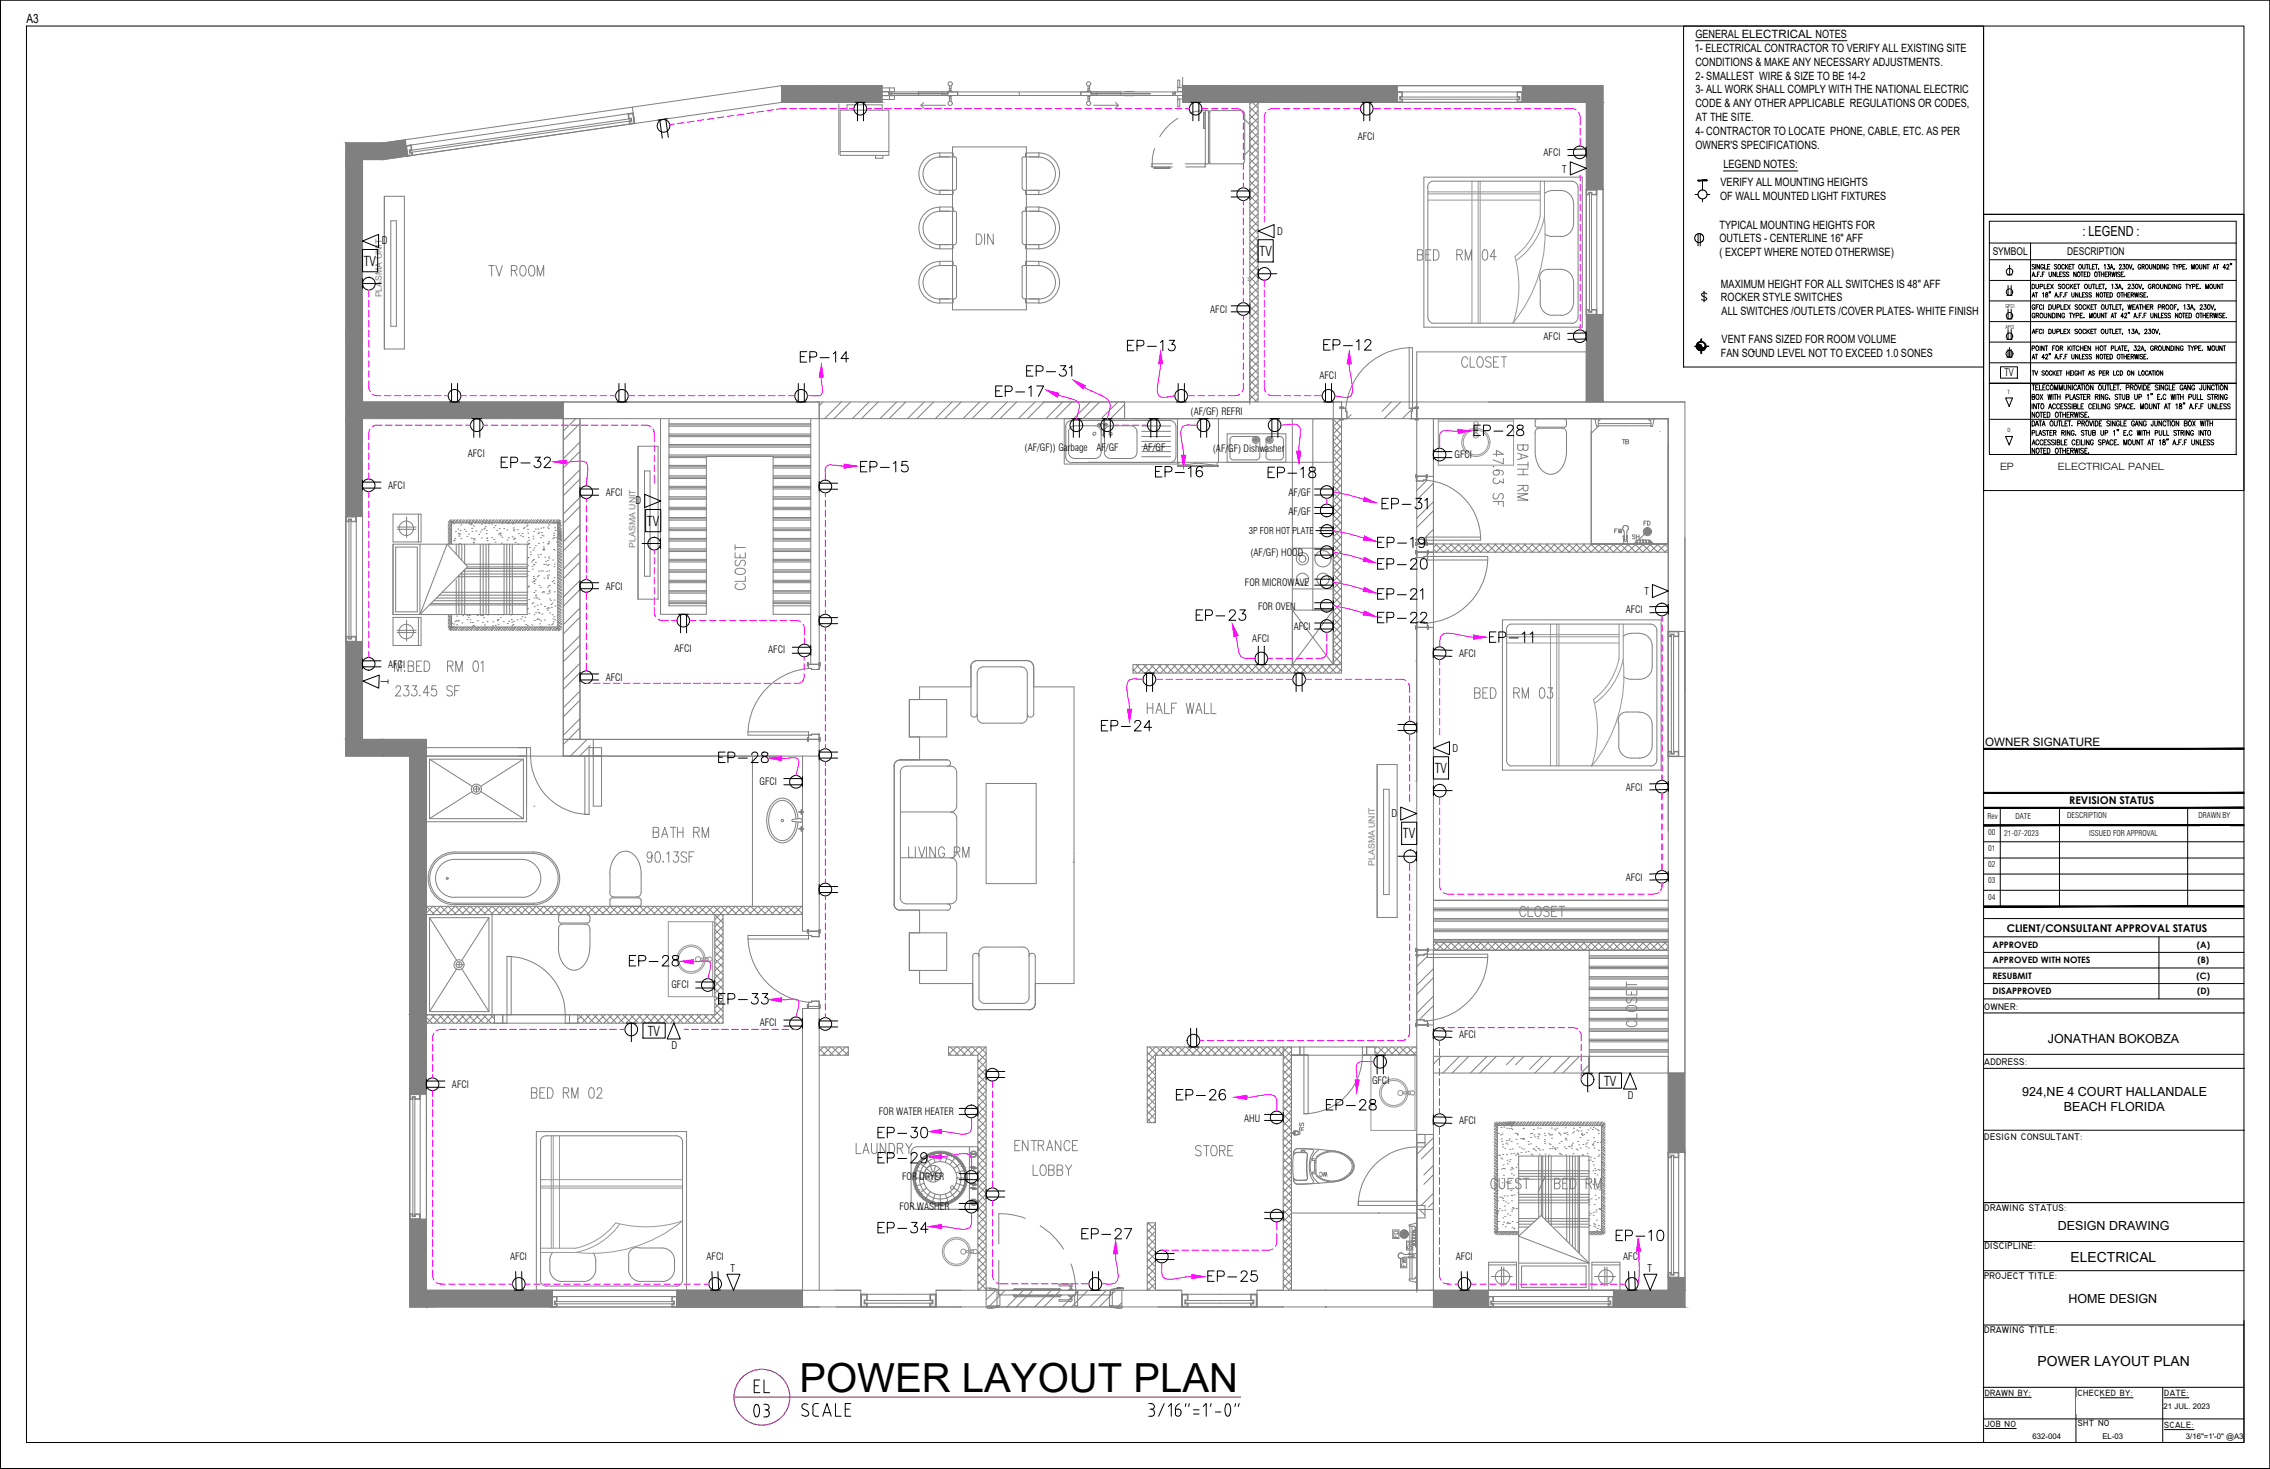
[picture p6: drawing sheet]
<svg xmlns="http://www.w3.org/2000/svg" width="432mm" height="279mm" viewBox="0 0 432 279" stroke-linecap="round" stroke-linejoin="round" font-family="sans-serif">
<defs><g id="words">
<text font-size="7.6" x="152.1" y="264.8">POWER LAYOUT PLAN</text>
<g font-size="2.6">
<text x="396.1" y="45">: LEGEND :</text>
<text x="69.2" y="50.5">TV</text>
<text x="239.6" y="48.7">TV</text>
<text x="123.1" y="100">TV</text>
<text x="272.9" y="147">TV</text>
<text x="266.9" y="159.5">TV</text>
<text x="123.2" y="197">TV</text>
<text x="305.1" y="206.5">TV</text>
<text x="393.9" y="240.1">ELECTRICAL</text>
<text x="387.6" y="259.8">POWER LAYOUT PLAN</text>
</g>
<g font-size="2.4">
<text x="5" y="4.4">A3</text>
<text x="389.6" y="198.3">JONATHAN BOKOBZA</text>
<text x="384.7" y="208.4">924,NE 4 COURT HALLANDALE</text>
<text x="392.6" y="211.3">BEACH FLORIDA</text>
<text x="391.4" y="233.9">DESIGN DRAWING</text>
<text x="393.4" y="247.8">HOME DESIGN</text>
</g>
<g font-size="2.2">
<text x="322.4" y="9.9">1- ELECTRICAL CONTRACTOR TO VERIFY ALL EXISTING SITE</text>
<text x="322.5" y="7.3">GENERAL ELECTRICAL NOTES</text>
<text x="322.5" y="12.5">CONDITIONS &amp; MAKE ANY NECESSARY ADJUSTMENTS.</text>
<text x="322.5" y="17.8">3- ALL WORK SHALL COMPLY WITH THE NATIONAL ELECTRIC</text>
<text x="322.5" y="15.2">2- SMALLEST WIRE &amp; SIZE TO BE 14-2</text>
<text x="322.5" y="20.4">CODE &amp; ANY OTHER APPLICABLE REGULATIONS OR CODES,</text>
<text x="322.6" y="23">AT THE SITE.</text>
<text x="322.5" y="28.3">OWNER'S SPECIFICATIONS.</text>
<text x="322.5" y="25.7">4- CONTRACTOR TO LOCATE PHONE, CABLE, ETC. AS PER</text>
<text x="327.3" y="35.4">VERIFY ALL MOUNTING HEIGHTS</text>
<text x="327.8" y="32">LEGEND NOTES:</text>
<text x="327.2" y="38">OF WALL MOUNTED LIGHT FIXTURES</text>
<text x="327.1" y="46.1">OUTLETS - CENTERLINE 16&quot; AFF</text>
<text x="327.1" y="43.5">TYPICAL MOUNTING HEIGHTS FOR</text>
<text x="327.1" y="48.7">( EXCEPT WHERE NOTED OTHERWISE)</text>
<text x="327.4" y="54.7">MAXIMUM HEIGHT FOR ALL SWITCHES IS 48&quot; AFF</text>
<text x="327.4" y="57.3">ROCKER STYLE SWITCHES</text>
<text x="327.5" y="59.9">ALL SWITCHES /OUTLETS /COVER PLATES- WHITE FINISH</text>
<text x="327.5" y="65.2">VENT FANS SIZED FOR ROOM VOLUME</text>
<text x="327.4" y="67.9">FAN SOUND LEVEL NOT TO EXCEED 1.0 SONES</text>
<text x="377.6" y="141.9">OWNER SIGNATURE</text>
</g>
<g font-size="2">
<text x="297.2" y="32.9">T</text>
<text x="72.6" y="46.5">D</text>
<text x="243" y="44.6">D</text>
<text x="379.1" y="48.6">SYMBOL</text>
<text x="393.2" y="48.6">DESCRIPTION</text>
<text x="120.9" y="95.9">D</text>
<text x="312.8" y="113.2">T</text>
<text x="72.4" y="129.1" transform="rotate(93 72.4 129.1)">T</text>
<text x="276.3" y="143">D</text>
<text x="264.7" y="155.4">D</text>
<text x="393.6" y="152.9">REVISION STATUS</text>
<text x="381.7" y="177.2">CLIENT/CONSULTANT APPROVAL STATUS</text>
<text x="127.7" y="199.5">D</text>
<text x="309.6" y="209">D</text>
<text x="139" y="242">T</text>
<text x="313.4" y="242">T</text>
</g>
<g font-size="1.9">
<text x="258.3" y="26.7">AFCI</text>
<text x="293.6" y="29.7">AFCI</text>
<text x="230.2" y="59.6">AFCI</text>
<text x="293.6" y="64.7">AFCI</text>
<text x="381.3" y="71.6">TV</text>
<text x="251" y="72.1">AFCI</text>
<text x="226.5" y="78.9">(AF/GF) REFRI</text>
<text x="89" y="86.8">AFCI</text>
<text x="194.9" y="85.8">(AF/GF)) Garbage</text>
<text x="208.6" y="85.8">AF/GF</text>
<text x="217.5" y="85.8">AF/GF</text>
<text x="230.7" y="86.1">(AF/GF) Dishwasher</text>
<text x="276.7" y="87.1">GFCI</text>
<text x="380.4" y="89.4">EP</text>
<text x="391.5" y="89.4">ELECTRICAL PANEL</text>
<text x="73.8" y="93.1">AFCI</text>
<text x="115.2" y="94.4">AFCI</text>
<text x="245.1" y="94.4">AF/GF</text>
<text x="245.1" y="97.9">AF/GF</text>
<text x="237.9" y="105.8">(AF/GF) HOOD</text>
<text x="115.2" y="112.2">AFCI</text>
<text x="236.8" y="111.5">FOR MICROWAVE</text>
<text x="239.3" y="116">FOR OVEN</text>
<text x="246.1" y="119.8">AFCI</text>
<text x="309.2" y="116.7">AFCI</text>
<text x="128.3" y="124">AFCI</text>
<text x="146.1" y="124.3">AFCI</text>
<text x="238.2" y="122">AFCI</text>
<text x="277.5" y="125">AFCI</text>
<text x="73.8" y="127">AFCI</text>
<text x="115.2" y="129.6">AFCI</text>
<text x="144.5" y="149.3">GFCI</text>
<text x="309.2" y="150.4">AFCI</text>
<text x="309.2" y="167.5">AFCI</text>
<text x="127.7" y="188">GFCI</text>
<text x="144.5" y="195.2">AFCI</text>
<text x="277.5" y="197.4">AFCI</text>
<text x="86" y="207">AFCI</text>
<text x="261" y="206.2">GFCI</text>
<text x="167.2" y="212">FOR WATER HEATER</text>
<text x="236.7" y="213.3">AHU</text>
<text x="277.5" y="213.8">AFCI</text>
<text x="171.6" y="224.4">FOR DRYER</text>
<text x="171.1" y="230.1">FOR WASHER</text>
<text x="97" y="239.6">AFCI</text>
<text x="134.4" y="239.6">AFCI</text>
<text x="276.9" y="239.6">AFCI</text>
<text x="308.8" y="239.6">AFCI</text>
</g>
<g font-size="1.8">
<text x="237.5" y="101.6">3P FOR HOT PLATE</text>
<text x="377.4" y="192.1">OWNER:</text>
<text x="377.4" y="202.6">ADDRESS:</text>
<text x="377.4" y="216.8">DESIGN CONSULTANT:</text>
<text x="377.4" y="230.3">DRAWING STATUS:</text>
<text x="377.5" y="237.6">DISCIPLINE:</text>
<text x="377.4" y="243.3">PROJECT TITLE:</text>
<text x="377.4" y="253.5">DRAWING TITLE:</text>
</g>
<g font-size="1.7" fill="#808080">
<text x="72.6" y="56.6" transform="rotate(-90 72.6 56.6)">PLASMA UNIT</text>
<text x="120.9" y="104.1" transform="rotate(-90 120.9 104.1)">PLASMA UNIT</text>
<text x="261.5" y="164.7" transform="rotate(-90 261.5 164.7)">PLASMA UNIT</text>
</g>
<g font-size="1.7">
<text x="379" y="183.2">APPROVED WITH NOTES</text>
<text x="379" y="180.3">APPROVED</text>
<text x="417.9" y="180.3">(A)</text>
<text x="418" y="183.2">(B)</text>
<text x="379" y="186.1">RESUBMIT</text>
<text x="379" y="189.1">DISAPPROVED</text>
<text x="417.8" y="186.2">(C)</text>
<text x="417.9" y="189.1">(D)</text>
<text x="377.5" y="265.5">DRAWN BY:</text>
<text x="395.2" y="265.6">CHECKED BY:</text>
<text x="411.7" y="265.6">DATE:</text>
<text x="377.5" y="271.4">JOB NO</text>
<text x="395.3" y="271.3">SHT NO</text>
<text x="411.7" y="271.6">SCALE:</text>
</g>
<g font-size="1.5">
<text x="378.1" y="155.7">Rev</text>
<text x="383.4" y="155.8">DATE</text>
<text x="393.2" y="155.6">DESCRIPTION</text>
<text x="418.2" y="155.7">DRAWN BY</text>
<text x="378.2" y="161.9">01</text>
<text x="378.2" y="158.9">00</text>
<text x="381.2" y="159.1">21-07-2023</text>
<text x="397.4" y="159.1">ISSUED FOR APPROVAL</text>
<text x="378.2" y="165">02</text>
<text x="378.2" y="168">03</text>
<text x="378.2" y="171.1">04</text>
<text x="377.4" y="268">A.S</text>
<text x="395" y="268">S.A</text>
<text x="411.6" y="267.9">21 JUL. 2023</text>
<text x="386.6" y="273.8">632-004</text>
<text x="399.9" y="273.8">EL-03</text>
<text x="415.8" y="273.8">3/16&quot;=1'-0&quot; @A3</text>
</g>
<g font-size="1.1">
<text x="381.9" y="74.9">T</text>
<text x="381.8" y="82.3">D</text>
</g>
<g font-size="1">
<text x="381.5" y="58.6">GFCI</text>
<text x="381.5" y="62.6">AFCI</text>
</g>
</g></defs>
<!-- layer: Table -->
<g fill="none" stroke="#000" stroke-width=".19">
<path d="M378.4 49.4h47M378.4 53.3h47M378.4 57.2h47M378.4 46.2h47M386.2 46.2v40.2M386.5 52.6l.3-.9 .3 .9M386.5 54.1a.43 .43 0 0 1 .6 .4 .43 .43 0 0 1-.6 .4zM386.5 56.5l.3-.8 .3 .8M386.6 52.3h.4M386.6 56.2h.4M387 50.4l-.2-.1-.3 .1 .1 .2 .3 .2a.23 .23 0 0 1 0 .4 .23 .23 0 0 1-.4-.1M387.1 58.2a.26 .26 0 0 0-.4-.2 .26 .26 0 0 0-.2 .3v.2a.27 .27 0 0 0 .3 .3 .27 .27 0 0 0 .3-.3h-.2"/>
<path d="M387.1 59.8a.26 .26 0 0 0-.4-.2 .26 .26 0 0 0-.2 .3v.2a.27 .27 0 0 0 .3 .4 .27 .27 0 0 0 .3-.4h-.2M387.1 55.7h.5M387.2 50.3v.9M387.3 52.5h.1M387.3 54.1v.6l.2 .2 .2-.1 .1-.7M387.3 60l.4-.1 .1-.3h-.5v.9M387.3 58.4h.3M387.4 55.7v.8M387.6 52.2h.2M387.6 60l.2 .5M387.8 58h-.5v.8M387.9 50.3v.9l-.4-.9v.9"/>
<path d="M388 51.7h-.4v.9M388.1 54.5l.4-.1 .1-.2-.5-.1v.8M388.2 52.5h.1M388.2 59.6a.41 .41 0 0 1 .4 .4 .41 .41 0 0 1-.4 .4l-.2-.3zM388.5 58.2a.26 .26 0 0 0-.4-.2 .26 .26 0 0 0-.2 .3v.2a.26 .26 0 0 0 .2 .3 .26 .26 0 0 0 .4-.2M388.5 52.2h.2M388.5 55.8l.2-.1v.8M388.7 50.5a.26 .26 0 0 0-.3-.2 .26 .26 0 0 0-.2 .3v.2a.27 .27 0 0 0 .3 .4 .27 .27 0 0 0 .2-.4h-.2M388.7 58v.8M388.8 54.1v.8h.5M388.8 59.6v.6l.3 .3 .2-.3v-.6M388.9 50.3v.9h.4"/>
<path d="M388.9 51.7h-.4v.9M389.2 55.7v.3a.3 .3 0 0 1 .3 .2 .3 .3 0 0 1-.1 .3 .24 .24 0 0 1-.3-.2 .24 .24 0 0 1 .2-.3l.2-.2zM389.4 54.4h.3M389.5 50.7h.3M389.7 58a.45 .45 0 0 1 .5 .4 .45 .45 0 0 1-.5 .4zM389.8 51.7v.7l.2 .2 .2-.1v-.8M389.8 55.5v.3M389.9 54.1h-.5v.8h.5M389.9 50.3h-.4v.9h.4M390.1 55.5l-.1 .3M390.1 54.1l.5 .8M390.1 59.6v.9l-.5-.9v.9"/>
<path d="M390.4 59.6a.45 .45 0 0 1 .5 .4 .45 .45 0 0 1-.5 .5zM390.5 58v.6l.2 .2 .3-.2v-.6M390.6 54.1l-.5 .8M390.9 56.5l.2-.8 .3 .8M390.9 56.2h.4M391 51.7v.9l-.5-.9v.9M391.2 59.6v.9M391.2 50.4l-.1-.1-.3 .1 .3 .4a.23 .23 0 0 1 .1 .3 .23 .23 0 0 1-.3 0h-.1M391.2 51.7v.9h.4M391.3 58.4h.4l.1-.4h-.5v.8M391.5 50.4l.1-.1a.43 .43 0 0 1 .4 .4 .43 .43 0 0 1-.4 .4l-.1-.1zM391.6 56.4h.1"/>
<path d="M391.8 52.2h.2M391.9 56.1h.2M392 59.6v.9l-.5-.9v.9M392 54.2l-.2-.1-.3 .1 .1 .2 .4 .1a.25 .25 0 0 1-.1 .4 .25 .25 0 0 1-.4-.1M392 58v.8h.4M392.2 51.7h-.4v.9h.4M392.3 55.7h-.4v.8M392.4 54.1a.4 .4 0 0 1 .4 .4 .4 .4 0 0 1-.4 .4l-.2-.3zM392.5 56.4h.1M392.6 58.4h.3M392.7 50.5l-.2-.2a.46 .46 0 0 0-.3 .4 .46 .46 0 0 0 .3 .5l.2-.2M392.7 59.8a.26 .26 0 0 0-.3-.2 .26 .26 0 0 0-.2 .3v.2a.27 .27 0 0 0 .3 .4 .27 .27 0 0 0 .2-.4h-.1"/>
<path d="M392.8 56.1h.3M392.9 51.9l-.2-.2-.3 .2 .3 .3a.23 .23 0 0 1 .1 .3 .23 .23 0 0 1-.3 .1l-.1-.1M392.9 50.3v.9M393.1 50.7l.3 .5M393.1 58h-.5v.8h.5M393.2 55.7h-.4v.8M393.3 58l.5 .8M393.4 50.3l-.5 .6M393.5 51.9l-.1-.2-.3 .2v.2l.3 .1a.23 .23 0 0 1 0 .4 .23 .23 0 0 1-.3-.1M393.5 54.2a.26 .26 0 0 0-.3-.1 .26 .26 0 0 0-.2 .3v.2a.26 .26 0 0 0 .2 .3 .26 .26 0 0 0 .3-.2M393.6 50.7h.3M393.6 59.6h.5"/>
<path d="M393.8 54.1v.8M393.8 58l-.5 .8M393.9 59.6v.9M394 54.4l.3 .5M394 50.3h-.4v.9h.4M394.1 55.7v.6l.2 .2 .2-.2v-.6M394.1 50.3h.5M394.2 59.6l.3 .4v.5M394.3 54.1l-.5 .5M394.3 50.3v.9M394.5 54.4h.3M394.8 59.6l-.3 .4"/>
<path d="M394.9 51.7v.9l-.4-.9v.9M395 54.1h-.5v.8h.5M395.1 54.1h.5M395.2 58.1l-.1-.1-.4 .1 .5 .5-.1 .2-.4-.1M395.3 51.8l.1-.1a.43 .43 0 0 1 .3 .5 .43 .43 0 0 1-.4 .4l-.2-.3zM395.3 55.7v.8l-.5-.8v.8M395.4 54.1v.8M395.6 50.3a.43 .43 0 0 1 .4 .4 .43 .43 0 0 1-.4 .4l-.2-.3zM395.6 55.7v.8h.3M395.6 58a.41 .41 0 0 1 .4 .4 .41 .41 0 0 1-.4 .4l-.2-.3zM395.7 60h.3M395.8 51.7h.5"/>
<path d="M396 51.7v.9M396.1 56.1h.3M396.2 50.3v.6l.2 .3 .2-.1v-.8M396.2 59.6h-.5v.9h.5M396.5 52.2h.2M396.5 55.7h-.4v.8h.4M396.7 54.1a.4 .4 0 0 1 .4 .4 .4 .4 0 0 1-.4 .4l-.2-.3zM396.7 58.2a.26 .26 0 0 0-.3-.2 .26 .26 0 0 0-.2 .3v.2a.26 .26 0 0 0 .2 .3 .26 .26 0 0 0 .3-.2M396.8 50.3h.5M396.9 51.7h-.4v.9h.4M397 58v.8M397 50.3v.9"/>
<path d="M397.1 51.7a.45 .45 0 0 1 .5 .5 .45 .45 0 0 1-.5 .4zM397.2 55.8l-.2-.1-.3 .1 .5 .5-.2 .2-.3-.1M397.2 58.3l.3 .5M397.3 54.1v.7l.3 .1 .2-.1v-.7M397.4 50.3v.9h.4M397.5 58l-.5 .5M397.8 58.4h.2M397.8 55.8l-.4-.1v.3l.4 .2v.2l-.1 .1-.3-.1M398 50.7h.3M398 54.1h.5M398.2 58h-.4v.8h.4M398.3 59.7l.1-.1a.46 .46 0 0 1 .4 .4 .46 .46 0 0 1-.4 .5l-.2-.4z"/>
<path d="M398.3 54.1v.8M398.3 58h.5M398.4 50.3h-.4v.9h.4M398.5 51.9l.1-.2a.46 .46 0 0 1 .4 .5 .46 .46 0 0 1-.4 .4l-.2-.2zM398.5 50.3h.5M398.6 58v.8M398.7 54.1v.8h.4M398.8 50.3v.9M399 59.6v.6l.2 .3 .2-.2 .1-.7M399.1 51.7h.4M399.2 51.1v.2M399.2 55.7v.8l-.4-.8v.8"/>
<path d="M399.3 54.4h.3M399.3 51.7v.9M399.6 55.7a.38 .38 0 0 1 .4 .4 .38 .38 0 0 1-.4 .4l-.1-.3zM399.7 52.2h.5M399.7 51.7v.9M399.8 54.1h-.5v.8h.5M399.8 58h.1a.43 .43 0 0 1 .4 .4 .43 .43 0 0 1-.5 .4l-.1-.3zM399.8 54.1h.5M400.1 54.1v.8M400.1 55.7h.5M400.2 59.6v.9l-.5-.9v.9M400.2 51.7v.9"/>
<path d="M400.3 50.5l.1-.2v.9M400.3 55.7v.8M400.3 59.6h.5M400.4 52.2h.3M400.5 58v.6l.2 .2 .3-.1v-.7M400.6 59.6v.9M400.6 54.9l-.1 .2M400.7 56.1h.3M400.9 50.3h.3l-.1 .3a.26 .26 0 0 1 .2 .4 .26 .26 0 0 1-.5 0M400.9 51.7h-.5v.9h.5M401.1 52.2l.4-.1v-.3l-.4-.1v.9M401.2 55.7h-.5v.8h.5"/>
<path d="M401.2 58h.5M401.3 52.2l.2 .4M401.4 55.7a.43 .43 0 0 1 .4 .4 .43 .43 0 0 1-.4 .4zM401.4 51.2l.3-.9 .3 .9M401.4 58v.8M401.5 50.9h.3M401.7 51.7l.2 .9 .1-.9 .2 .9 .2-.9M401.7 54.2l.2-.1v.8M401.9 58v.8h.4M402.2 51.1l-.1 .2M402.2 59.6h.4M402.4 54.1h.4l-.3 .3a.27 .27 0 0 1 .3 .4 .27 .27 0 0 1-.5-.1"/>
<path d="M402.4 59.6v.9M402.5 58.4h.3M402.6 51.7v.9M402.9 55.7a.38 .38 0 0 1 .4 .4 .38 .38 0 0 1-.4 .4l-.2-.3zM403 54.9l.2-.8 .3 .8M403 58h-.5v.8h.5M403.1 54.6h.3M403.1 58h.5M403.1 50.5l.1-.2a.25 .25 0 0 1 .3 .1 .25 .25 0 0 1-.1 .4l-.3 .4h.5M403.3 51.9l-.2-.2-.3 .2 .3 .3a.23 .23 0 0 1 .1 .3 .23 .23 0 0 1-.3 .1l-.1-.1M403.3 58v.8M403.4 55.7h.5"/>
<path d="M403.5 52.2h.3M403.6 55.7v.8M403.8 54.9l-.1 .2M403.8 50.3h.4l-.2 .3a.26 .26 0 0 1 .2 .4 .26 .26 0 0 1-.4 0M403.8 58.8l-.1 .2M403.9 51.7h-.4v.9h.4M404 56.1h.5M404 55.7v.8M404.2 52.5h.1M404.2 59.8v-.2a.25 .25 0 0 1 .3 .1 .25 .25 0 0 1 0 .3l-.4 .5h.5M404.5 55.7v.8M404.5 50.3a.44 .44 0 0 1 .5 .4 .44 .44 0 0 1-.3 .5l-.2-.2z"/>
<path d="M404.7 58l.3 .8 .1-.8 .2 .8 .2-.8M404.7 56.1h.3M404.8 54.2a.22 .22 0 0 1 .3-.1 .22 .22 0 0 1 .1 .3l-.5 .5h.6M404.9 59.4l-.1 .2M405 50.3l.3 .9 .3-.9M405.1 59.4l-.1 .2M405.2 55.7h-.5v.8h.5M405.4 56.1l.4-.1v-.2l-.4-.1v.8M405.6 54.1h.3l-.2 .3a.27 .27 0 0 1 .2 .4 .27 .27 0 0 1-.4-.1M405.6 56.1l.2 .4M405.7 58.4h.3M405.8 51.1l-.1 .2"/>
<path d="M406 55.7l.2 .8 .2-.8 .1 .8 .2-.8M406.1 58h-.4v.8h.4M406.3 58.8l.3-.8 .2 .8M406.3 54.1h.1a.41 .41 0 0 1 .3 .4 .41 .41 0 0 1-.4 .4l-.1-.4zM406.4 58.5h.3M406.8 54.1l.3 .8 .3-.8M406.9 55.7v.8M406.9 58h.5M406.9 60h.3M407.2 58v.8M407.2 50.5a.26 .26 0 0 0-.3-.2 .26 .26 0 0 0-.2 .3v.2a.27 .27 0 0 0 .3 .4 .27 .27 0 0 0 .2-.4h-.2M407.3 59.6h-.4v.9"/>
<path d="M407.5 50.7h.3l.1-.3-.4-.1v.9M407.6 55.8l-.4-.1-.1 .3 .4 .2 .1 .2-.2 .1-.3-.1M407.6 58.4h.5M407.6 58v.8M407.7 54.9l-.1 .2M407.7 50.7l.2 .5M407.8 56.1h.3M407.8 60h.3M408.1 58v.8M408.2 50.3h.1a.43 .43 0 0 1 .4 .5 .43 .43 0 0 1-.5 .3l-.1-.3zM408.2 55.7h-.4v.8h.4M408.3 59.6h-.5v.9"/>
<path d="M408.3 58.4h.3M408.5 56.4h.1M408.8 58h-.5v.8h.5M408.9 50.3v.6l.2 .3 .2-.3v-.6M409 58.4l.5-.1v-.3h-.5v.8M409.1 59.6v.6l.2 .3 .3-.3v-.6M409.2 54.2a.29 .29 0 0 0-.3-.1 .29 .29 0 0 0-.3 .3v.2a.28 .28 0 0 0 .3 .3 .28 .28 0 0 0 .3-.3h-.2M409.3 58.4l.2 .4M409.4 54.4h.5v-.3h-.5v.8M409.7 54.4l.2 .5M410 50.3v.9l-.4-.9v.9M410.3 54.1h.1a.4 .4 0 0 1 .3 .4 .4 .4 0 0 1-.4 .4l-.2-.3z"/>
<path d="M410.3 59.6v.9l-.5-.9v.9M410.3 50.3a.45 .45 0 0 1 .5 .4 .45 .45 0 0 1-.5 .5zM410.5 58.4h.5v-.4h-.5v.8M410.6 59.6v.9h.4M411 54.1v.6l.2 .2 .2-.1 .1-.7M411 50.3v.9M411.1 60h.3M411.3 58.4l.4-.1v-.3h-.4v.8M411.5 58.4l.3 .4M411.6 59.6h-.5v.9h.5M411.7 50.3v.9l-.4-.9v.9M412.2 58a.42 .42 0 0 1 .4 .4 .42 .42 0 0 1-.4 .4 .55 .55 0 0 1 0-.8z"/>
<path d="M412.2 59.7l-.2-.1-.3 .1 .4 .3a.23 .23 0 0 1 .1 .4 .23 .23 0 0 1-.4 0l-.1-.1M412.2 54.1v.8l-.5-.8v.8M412.5 50.5l-.2-.2a.46 .46 0 0 0-.3 .4 .46 .46 0 0 0 .3 .5l.2-.1v-.3h-.2M412.5 54.1a.43 .43 0 0 1 .6 .4 .43 .43 0 0 1-.6 .4zM412.8 58.1l.2-.1a.43 .43 0 0 1 .4 .4 .43 .43 0 0 1-.5 .4zM412.9 59.7l-.2-.1-.3 .1 .1 .2 .3 .2a.23 .23 0 0 1 0 .3 .23 .23 0 0 1-.4-.1M413.3 50.3h.5M413.3 54.1v.8M413.6 50.3v.9M413.6 58.4h.3M413.9 50.3l.2 .4v.5M414.1 54.1v.8l-.5-.8v.8"/>
<path d="M414.1 58h-.5v.8M414.3 59.6v.9l-.5-.9v.9M414.3 58.8l-.1 .2M414.4 50.3l-.3 .4M414.5 50.8l.5-.1-.1-.4h-.4v.9M414.6 59.6h.1a.43 .43 0 0 1 .4 .4 .43 .43 0 0 1-.5 .4l-.1-.3zM414.9 54.2a.29 .29 0 0 0-.4-.1 .29 .29 0 0 0-.2 .3v.2a.28 .28 0 0 0 .3 .3 .28 .28 0 0 0 .3-.3h-.2M415.2 59.6h.4M415.2 50.7h.3M415.4 59.6v.9M415.4 58.1l.2-.1v.8M415.7 50.3h-.5v.9h.5"/>
<path d="M415.8 54.1h.4M415.8 60h.3M415.9 51.1h.1M416 54.1v.8M416.1 58h.4l-.2 .3a.27 .27 0 0 1 .2 .4 .27 .27 0 0 1-.5 0M416.2 59.6h-.4v.9h.4M416.3 54.1l.3 .3v.5M416.4 59.6a.45 .45 0 0 1 .5 .4 .45 .45 0 0 1-.5 .5zM416.6 58.8l.3-.8 .3 .8M416.8 58.5h.3M416.9 54.1l-.3 .3M416.9 51.2v-.9l.3 .9 .2-.9v.9"/>
<path d="M417.1 54.5l.4-.1v-.3h-.4v.8M417.5 58.8l-.1 .2M417.8 50.3a.43 .43 0 0 1 .4 .4 .43 .43 0 0 1-.4 .4l-.1-.1zM417.8 54.4h.3M417.8 59.7l.2-.1a.43 .43 0 0 1 .3 .4 .43 .43 0 0 1-.4 .4l-.2-.3zM418.3 54.1h-.5v.8h.5M418.4 50.3v.8l.2 .1 .2-.1v-.8M418.4 59.6h.5M418.5 54.8h.1M418.5 58.2a.21 .21 0 0 1 .2-.2 .21 .21 0 0 1 .2 .2l-.4 .6h.5M418.7 59.6v.9M419.1 60h.4"/>
<path d="M419.1 59.6v.9M419.3 58h.4l-.3 .3a.27 .27 0 0 1 .3 .4 .27 .27 0 0 1-.5 0M419.5 59.6v.9M419.6 54.9v-.8l.2 .8 .3-.8v.8M419.6 50.3v.9l-.5-.9v.9M419.8 50.3h.4M419.8 60h.2M420 58a.4 .4 0 0 1 .4 .4 .4 .4 0 0 1-.4 .4zM420 50.3v.9M420.2 59.6h-.4v.9h.4M420.4 60l.4-.1v-.3h-.4v.9M420.5 54.1a.4 .4 0 0 1 .4 .4 .4 .4 0 0 1-.4 .4l-.2-.3z"/>
<path d="M420.5 58l.3 .8 .3-.8M420.7 60l.2 .5M421 51.2l.3-.9 .2 .9M421 59.6l.2 .9 .2-.9 .2 .9 .1-.9M421.1 54.1v.6l.2 .2 .3-.2v-.6M421.1 50.9h.3M421.3 58.8v.2M421.6 50.3h.5M421.8 50.3v.9M421.9 59.6v.9M422.3 54.1v.8l-.5-.8v.8M422.4 54.1h.5"/>
<path d="M422.6 59.7l-.2-.1-.3 .1 .1 .2 .3 .2a.23 .23 0 0 1 0 .3 .23 .23 0 0 1-.4-.1M422.7 54.1v.8M422.8 60h.3M423.2 59.6h-.4v.9h.4M423.4 50.9h-.5l.3-.6v.9M423.6 50.5v-.1a.24 .24 0 0 1 .4 0 .24 .24 0 0 1-.1 .4l-.4 .4h.5M424.3 50.2l-.1 .2M424.5 50.2l-.1 .2M378.4 61.2h47M378.4 69h47M378.4 79.8h47M378.4 65.1h47"/>
<path d="M386.5 66.3l.5-.1v-.3l-.5-.1v.9M386.5 68.3l.3-.9 .3 .9M386.5 75.5l.5-.1v-.3l-.5-.1v1l.5-.1 .1-.3-.2-.1M386.5 63.5l.3-.9 .3 .9M386.5 70.5h.5M386.5 73.2h.6M386.5 76.8v1M386.6 68h.4M386.6 63.2h.4M386.8 70.5v.9M386.8 73.2v1M387.1 70.5l.3 .9 .2-.9"/>
<path d="M387.1 78.4v1l-.6-1v1M387.1 67.4h.5M387.2 73.7h.3M387.3 63h.3M387.4 75.1a.49 .49 0 0 1 .5 .3 .49 .49 0 0 1-.3 .6 .53 .53 0 0 1-.2-.9zM387.4 76.8v1l-.6-1v1M387.4 67.4v.9M387.4 65.8h.1a.43 .43 0 0 1 .3 .4 .43 .43 0 0 1-.4 .4l-.1-.1zM387.4 78.4a.45 .45 0 0 1 .5 .5 .45 .45 0 0 1-.5 .4l-.1-.3zM387.5 76.8h.5M387.7 73.2h-.5v1h.5M387.7 62.6h-.4v.9"/>
<path d="M387.8 76.8v1M387.9 73.2v1h.5M388 78.4h.6M388.1 65.8v.9M388.1 75l.5 1M388.3 78.4v1M388.3 76.8a.45 .45 0 0 1 .5 .5 .45 .45 0 0 1-.5 .4l-.1-.3zM388.4 62.8a.26 .26 0 0 0-.3-.2 .26 .26 0 0 0-.2 .3 .32 .32 0 0 0 .1 .5 .32 .32 0 0 0 .4-.1v-.1M388.6 73.7h.2M388.6 75l-.5 1M388.7 62.6v.9M388.7 78.9h.3"/>
<path d="M388.8 65.8v.9l-.4-.9v.9M388.9 70.7l-.2-.2-.3 .2 .1 .2 .4 .2-.1 .2-.4-.1M388.9 68h-.5l.3-.6v.9M389 73.2h-.4v1h.4M389 65.8h.5M389.1 67.6l.1-.2a.25 .25 0 0 1 .3 .1 .25 .25 0 0 1-.1 .4l-.3 .4h.5M389.2 70.6l.1-.1a.4 .4 0 0 1 .4 .5 .4 .4 0 0 1-.5 .3l-.1-.2zM389.2 78.4h-.5v1h.5M389.3 65.8v.9M389.4 78.4a.49 .49 0 0 1 .5 .5 .49 .49 0 0 1-.5 .5zM389.6 75l.1 1 .2-1 .2 1 .2-1M389.7 77.8l.3-1 .3 1"/>
<path d="M389.7 62.6a.43 .43 0 0 1 .5 .4 .43 .43 0 0 1-.5 .5zM389.8 73.4a.29 .29 0 0 0-.4-.2 .29 .29 0 0 0-.2 .4v.2a.28 .28 0 0 0 .2 .4 .28 .28 0 0 0 .4-.2M389.8 77.4h.4M389.8 67.3v.2M390.1 67.3l-.1 .2M390.1 73.4l.1-.2a.47 .47 0 0 1 .4 .5 .47 .47 0 0 1-.5 .4l-.1-.3zM390.3 70.7a.26 .26 0 0 0-.3-.2 .26 .26 0 0 0-.2 .4v.2a.26 .26 0 0 0 .2 .3 .26 .26 0 0 0 .3-.2M390.4 62.6v.6l.3 .3 .2-.2v-.7M390.4 66.2h.3M390.5 70.5v.9M390.5 75v1M390.7 70.9l.3 .5"/>
<path d="M390.7 75h.5M390.8 74.2v-1l.3 1 .3-1v1M390.9 68.3l.2-.9 .3 .9M390.9 65.8h-.5v.9M390.9 68h.4M390.9 75v1M391 77a.29 .29 0 0 0-.4-.2 .29 .29 0 0 0-.2 .4l.2 .5 .2 .1 .2-.2M391 70.5l-.5 .6M391.1 78.4a.45 .45 0 0 1 .5 .5 .45 .45 0 0 1-.5 .4l-.2-.3zM391.2 65.8h.1a.43 .43 0 0 1 .3 .4 .43 .43 0 0 1-.4 .4l-.1-.1zM391.2 63.1l.5-.1v-.3l-.5-.1v.9M391.2 71h.3"/>
<path d="M391.4 75v1M391.4 75.5h.5M391.6 68.2h.1M391.7 70.5h-.5v.9h.5M391.7 78.4h.5M391.7 74.2v-1l.3 1 .3-1v1M391.8 77a.29 .29 0 0 0-.4-.2 .29 .29 0 0 0-.2 .4l.1 .5 .3 .1 .2-.2M391.8 70.5h.4M391.9 66.2h.4v-.3l-.4-.1v.9M391.9 67.8h.2M391.9 75v1M391.9 78.4v1"/>
<path d="M392 62.6v.9h.4M392 70.5v.9M392 77.3h.3M392.1 66.2l.3 .5M392.3 67.4h-.4v.9M392.4 78.9h.5M392.4 78.4v1M392.5 68.2h.1M392.5 76.8h-.5v1h.5M392.6 73.2v.7l.2 .3 .2-.1 .1-.2v-.7M392.6 63h.3M392.8 67.8h.3"/>
<path d="M392.9 78.4v1M393 75.5l.4-.1v-.3l-.4-.1v1M393.1 62.6h-.5v.9h.5M393.1 71h.5M393.1 70.5v.9M393.2 76.9l-.5-.1v.4l.4 .1 .1 .3-.2 .2-.3-.2M393.2 78.9h.3M393.2 67.4h-.4v.9M393.2 62.6l.5 .9M393.4 65.8v.9M393.5 66.2l.4 .5M393.6 70.5v.9"/>
<path d="M393.7 78.4h-.5v1h.5M393.7 75v1h.5M393.7 62.6l-.5 .9M393.8 71h.3M393.9 78.9l.4-.1 .1-.3-.5-.1v1M393.9 65.8l-.5 .6M393.9 73.2v1l-.5-1v1M393.9 76.9l-.2-.1-.3 .1v.2l.5 .4-.2 .3-.3-.2M394.1 67.4v.6l.2 .3 .2-.3v-.6M394.1 65.8v.9M394.1 78.9l.3 .5M394.2 76.8v1"/>
<path d="M394.2 73.2v1M394.3 70.5h-.5v.9h.5M394.3 76l.2-1 .3 1M394.3 65.8h.5M394.4 75.6h.3M394.5 77.3l.4-.1 .1-.3-.5-.1v1l.5-.1v-.4h-.2M394.5 70.5v.9M394.5 65.8v.9M394.6 78.4l.2 1 .2-1 .1 1 .2-1M394.9 60h.5v-.4h-.5v.9M395 73.4a.29 .29 0 0 0-.3-.2 .29 .29 0 0 0-.2 .4v.2a.28 .28 0 0 0 .2 .4 .28 .28 0 0 0 .3-.2M395.2 70.7a.26 .26 0 0 0-.3-.2 .26 .26 0 0 0-.2 .4v.2a.26 .26 0 0 0 .2 .3 .26 .26 0 0 0 .3-.3h-.2"/>
<path d="M395.2 74.2l.3-1 .3 1M395.2 62.7l-.2-.1-.3 .1 .1 .2 .3 .2v.3l-.4-.1M395.2 76.8v1h.5M395.3 67.4v.9l-.5-.9v.9M395.3 73.9h.3M395.4 70.5v.9M395.4 71h.5M395.5 66a.28 .28 0 0 0-.4-.2 .28 .28 0 0 0-.2 .3v.2a.28 .28 0 0 0 .2 .4 .28 .28 0 0 0 .4-.2M395.5 75.1a.27 .27 0 0 0-.4-.1 .27 .27 0 0 0 0 .4l.3 .1a.28 .28 0 0 1 0 .5 .28 .28 0 0 1-.4-.2M395.5 78.4v1M395.6 67.4v.9h.3M395.6 62.7a.38 .38 0 0 1 .4 .3 .38 .38 0 0 1-.4 .4l-.2-.3z"/>
<path d="M395.6 75h.6M395.7 66.2h.5M395.7 65.8v.9M395.8 73.2h.5M395.9 70.5v.9M395.9 77.3h.3M395.9 75v1M396 70.5h.5M396.1 73.2v1M396.1 67.8h.3M396.2 65.8v.9M396.3 70.5v.9"/>
<path d="M396.3 76.8h-.4v1h.4M396.3 78.5a.27 .27 0 0 0-.4-.1 .27 .27 0 0 0 0 .4l.3 .2a.28 .28 0 0 1 0 .4 .28 .28 0 0 1-.4-.2M396.3 75.5h.3M396.4 60.4h.1M396.5 66.2h.3M396.5 67.4h-.4v.9h.4M396.5 73.2v1M396.6 78.9h.3M396.7 62.8a.26 .26 0 0 0-.3-.2 .26 .26 0 0 0-.2 .3 .32 .32 0 0 0 .1 .5 .32 .32 0 0 0 .4-.1v-.1M396.8 75h-.5v1h.5M397 65.8h-.5v.9h.5M397 62.6v.9"/>
<path d="M397 73.2a.47 .47 0 0 1 .4 .5 .47 .47 0 0 1-.5 .4 .7 .7 0 0 1 .1-.9zM397 75.5l.5-.1v-.3l-.5-.1v1M397 78.4h-.4v1h.4M397.1 63l.4 .5M397.2 67.5l-.2-.1-.3 .1 .3 .4a.23 .23 0 0 1 .1 .3 .23 .23 0 0 1-.3 0h-.1M397.3 71.4l.3-.9 .2 .9M397.3 79.3h.1M397.3 75.5l.3 .5M397.4 71.1h.3M397.5 60.5v-.9l.2 .9 .3-.9v.9M397.5 62.6l-.5 .6M397.7 65.8v.9l-.5-.9v.9"/>
<path d="M397.7 63h.3M397.8 67.5l-.4-.1v.3a.38 .38 0 0 1 .4 .5h-.4M397.8 77a.29 .29 0 0 0-.3-.2 .29 .29 0 0 0-.2 .4l.2 .6 .3-.2M398.1 77.3h.3M398.1 73.2v1l-.5-1v1M398.2 62.6h-.5v.9h.5M398.3 62.6h.5M398.4 70.7l-.2-.2-.3 .2 .5 .4-.2 .3-.3-.2M398.5 62.6v.9M398.6 75.5l.4-.1 .1-.3-.5-.1v1M398.6 76.8h-.5v1h.5M398.7 66.2h.5"/>
<path d="M398.7 65.8v.9M398.8 75.5l.3 .5M398.8 76.8v1M399.1 76.8v1h.4M399.2 67.4v.9l-.4-.9v.9M399.2 65.8v.9M399.3 71l.5-.1-.1-.3-.4-.1v.9M399.4 75v1M399.4 73.2a.47 .47 0 0 1 .4 .5 .47 .47 0 0 1-.5 .4 .6 .6 0 0 1 .1-.9zM399.6 65.8a.41 .41 0 0 1 .5 .4 .41 .41 0 0 1-.5 .4l-.1-.3zM399.6 67.4h.1a.47 .47 0 0 1 .3 .4 .47 .47 0 0 1-.3 .5 .59 .59 0 0 1-.1-.9zM399.7 76.8v1"/>
<path d="M399.8 62.7a.38 .38 0 0 1 .5 .2 .38 .38 0 0 1-.2 .5 .39 .39 0 0 1-.4-.2 .39 .39 0 0 1 .1-.5zM400 73.2v.7l.2 .3 .3-.2v-.8M400 71h.3M400.1 67.4h.5M400.2 75v1l-.5-1v1M400.2 65.8h.5M400.3 67.4v.9M400.4 70.5h-.4v.9h.4M400.4 65.8v.9M400.5 76.8v1l-.5-1v1M400.5 62.6v.7l.2 .2 .3-.3v-.6M400.6 71l.5-.1v-.3l-.5-.1v.9"/>
<path d="M400.7 67.8h.3M400.7 73.2h.5M400.9 71l.2 .4M401 75.2l-.1-.1a.49 .49 0 0 0-.5 .3 .49 .49 0 0 0 .2 .6l.4-.3v-.1h-.2M401 73.2v1M401.2 67.4h-.5v.9h.5M401.2 62.6h.5M401.3 75.9v.1zM401.4 67.4a.45 .45 0 0 1 .4 .4 .45 .45 0 0 1-.4 .5zM401.4 77a.3 .3 0 0 0-.4-.2 .3 .3 0 0 0-.2 .4v.2a.31 .31 0 0 0 .2 .4 .31 .31 0 0 0 .4-.2v-.2h-.2M401.4 73.2v1h.5M401.4 62.6v.9"/>
<path d="M401.6 60.5l.2-.9 .3 .9M401.6 66.3l.4-.1 .1-.3-.5-.1v.9M401.7 60.2h.3M401.8 62.6v.9h.5M402 70.5v.9h.4M402 73.7h.3M402.3 65.8v.9h.5M402.5 63h.3M402.5 73.2h-.5v1h.5M402.6 73.2h.5M402.8 66.7l.3-.9 .3 .9M402.8 75.1l-.1-.1-.4 .1 .2 .3 .3 .2v.3l-.3 .1-.2-.2"/>
<path d="M402.8 76.9l-.1-.1-.4 .1 .1 .2 .4 .4-.1 .3-.4-.2M402.9 67.4a.43 .43 0 0 1 .4 .4 .43 .43 0 0 1-.4 .4l-.2-.3zM402.9 73.2v1M402.9 62.6h-.4v.9h.4M403 66.4h.3M403 75h.5M403 62.6h.5M403.1 70.7a.24 .24 0 0 0-.4-.2 .24 .24 0 0 0-.1 .4v.2a.24 .24 0 0 0 .2 .3 .24 .24 0 0 0 .3-.2M403.1 77.3h.5v-.5h-.5v1M403.3 62.6v.9M403.3 75v1M403.3 70.5a.43 .43 0 0 1 .5 .5 .43 .43 0 0 1-.5 .4z"/>
<path d="M403.4 74.1h.1M403.4 67.4h.5M403.5 65.8h.5M403.6 67.4v.9M403.7 75v.7l.2 .3 .2-.1 .1-.2v-.7M403.7 65.8v.9M403.8 77.8l.3-1 .3 1M403.8 63.4l-.1 .2M403.9 77.4h.3M403.9 60.2h-.5l.4-.6v.9M404 67.4v.9M404 67.8h.5"/>
<path d="M404.2 66.2h.3M404.5 73.7h.4l.1-.4-.5-.1v1M404.5 75.5l.5-.1v-.3l-.5-.1v1l.5-.1v-.3l-.2-.1M404.5 67.4v.9M404.6 65.8h-.4v.9h.4M404.7 67.8h.3M404.8 70.6v-.1a.4 .4 0 0 1 .4 .4 .4 .4 0 0 1-.4 .4l-.1-.2zM404.9 62.8l.1-.2v.9M404.9 66.6l-.1 .2M405 77a.29 .29 0 0 0-.3-.2 .29 .29 0 0 0-.2 .4l.2 .6 .3-.1v-.1M405.2 67.4h-.5v.9h.5M405.2 73.7l.5-.1v-.3l-.5-.1v1"/>
<path d="M405.3 77.3h.3M405.4 67.8h.4v-.3l-.4-.1v.9M405.5 73.7l.3 .5M405.6 62.6h.3l-.2 .3a.27 .27 0 0 1 .2 .5 .26 .26 0 0 1-.4-.1M405.6 67.8l.2 .5M405.8 76.8h-.5v1h.5M405.9 60.5l.2-.9 .3 .9M405.9 70.5v.9l-.5-.9v.9M406 65.8h.4l-.3 .3a.27 .27 0 0 1 .3 .4 .27 .27 0 0 1-.5 0M406 60.2h.3M406 67.4l.2 .9 .2-.9 .1 .9 .2-.9M406.1 77.7h.1"/>
<path d="M406.1 75v.8l.2 .2 .3-.3v-.7M406.1 73.3l.1-.1a.47 .47 0 0 1 .4 .5 .47 .47 0 0 1-.5 .4l-.1-.3zM406.1 63.5l.3-.9 .3 .9M406.2 63.2h.4M406.6 60.4h.1M406.7 66l.1-.2 .3 .2-.5 .7h.5M406.7 73.2l.3 1 .3-1M406.8 70.5v.9h.4M406.9 75.5l.4-.1v-.3l-.4-.1v1M406.9 67.4v.9M407 63.4l-.1 .2M407.2 77.8v-1l.3 1 .2-1v1"/>
<path d="M407.2 66.7l.3-.9 .3 .9M407.4 66.4h.3M407.5 73.2v1M407.5 60.4h.1M407.5 70.6l.1-.1a.41 .41 0 0 1 .3 .5 .41 .41 0 0 1-.4 .3l-.1-.2zM407.6 67.5l-.2-.1-.3 .1 .1 .2 .3 .2a.23 .23 0 0 1 0 .4 .23 .23 0 0 1-.4-.1M407.8 73.2a.49 .49 0 0 1 .5 .5 .49 .49 0 0 1-.5 .5zM407.8 67.8h.3M408 62.8a.21 .21 0 0 1 .2-.2 .21 .21 0 0 1 .2 .3l-.5 .6h.5M408.1 76.9l.1-.1a.51 .51 0 0 1 .4 .5 .51 .51 0 0 1-.4 .5l-.2-.2zM408.1 66.6l-.1 .2M408.2 67.4h-.4v.9h.4"/>
<path d="M408.5 68.2h.1M408.5 75.2l.1-.2v1M408.6 73.7h.3M408.6 70.7a.26 .26 0 0 0-.3-.2 .26 .26 0 0 0-.2 .4v.2a.26 .26 0 0 0 .2 .3 .26 .26 0 0 0 .3-.2M408.7 71.4l.3-.9 .3 .9M408.7 62.6h.4l-.2 .3a.27 .27 0 0 1 .2 .5 .26 .26 0 0 1-.5-.1M408.8 71.1h.4M408.9 76.8v.8l.2 .2 .2-.2 .1-.8M409 73.2h-.4v1h.4M409.2 74.9l-.1 .2M409.3 70.5h.5M409.4 74.9v.2"/>
<path d="M409.5 62.7a.38 .38 0 0 1 .4 .3 .38 .38 0 0 1-.4 .4l-.1-.3zM409.6 70.5v.9M409.6 66a.28 .28 0 0 0-.3-.2 .28 .28 0 0 0-.2 .3v.2a.28 .28 0 0 0 .2 .4 .28 .28 0 0 0 .3-.4h-.2M409.9 66.2h.4v-.3l-.4-.1v.9M410 70.5v.9M410 62.6l.3 .9 .3-.9M410.1 66.2l.3 .5M410.2 76.8v1l-.5-1v1M410.3 70.7l.1-.2a.4 .4 0 0 1 .3 .4 .4 .4 0 0 1-.4 .4l-.1-.2zM410.3 76.8h.5M410.4 75.5h.3M410.5 73.4l-.2-.2-.3 .2v.2l.3 .1a.27 .27 0 0 1 .2 .4 .27 .27 0 0 1-.5 0v-.1"/>
<path d="M410.6 76.8v1M410.6 65.9l.2-.1a.43 .43 0 0 1 .4 .4 .43 .43 0 0 1-.5 .4l-.1-.1zM410.8 73.2v1M410.8 63.4v.2M410.9 75h-.5v1h.5M411.1 75.9v.1zM411.4 65.8v.6l.2 .3 .3-.2v-.7M411.4 70.5v.9l-.5-.9v.9M411.6 73.2v1l-.5-1v1M411.7 77.8l.3-1 .3 1M411.8 77.4h.4M412 75.2l-.1-.1a.45 .45 0 0 0-.5 .4 .45 .45 0 0 0 .5 .4l.1-.2"/>
<path d="M412.4 73.4a.29 .29 0 0 0-.4-.2 .29 .29 0 0 0-.2 .4v.2a.28 .28 0 0 0 .3 .4 .28 .28 0 0 0 .3-.4h-.2M412.4 76.8h.5M412.6 73.2v1h.4M412.6 76.8v1M412.7 65.8v.9l-.5-.9v.9M413 65.8a.45 .45 0 0 1 .5 .4 .45 .45 0 0 1-.5 .5zM413 75l.1 1 .2-1 .2 1 .2-1M413.3 73.7h.3M413.7 73.2h-.4v1h.4M413.7 65.8v.9M413.9 77l.2-.2v1M413.9 75v1"/>
<path d="M414.1 75h.5M414.4 75v1M414.5 65.8v.9l-.5-.9v.9M414.6 76.8v.3a.32 .32 0 0 1 .4 .3 .32 .32 0 0 1-.4 .3 .37 .37 0 0 1 0-.4 .37 .37 0 0 1 .4-.2v-.3zM414.8 75.5h.5M414.8 75v1M415.2 73.4a.29 .29 0 0 0-.3-.2 .29 .29 0 0 0-.2 .4v.2a.28 .28 0 0 0 .3 .4 .28 .28 0 0 0 .2-.4h-.2M415.3 66a.28 .28 0 0 0-.3-.2 .28 .28 0 0 0-.3 .3v.2a.28 .28 0 0 0 .3 .4 .28 .28 0 0 0 .3-.4h-.2M415.3 75v1M415.4 74.2l.3-1 .3 1M415.4 76.7l-.1 .2M415.5 73.9h.3"/>
<path d="M415.6 76.7l-.1 .2M416.2 65.8h.4M416.3 75.5h.5l.1-.4-.6-.1v1M416.4 65.8v.9M416.5 77.8l.3-1 .3 1M416.6 77.4h.3M416.6 73.2v1l-.5-1v1M416.7 65.8l.3 .4v.5M417.2 75v.7l.2 .3 .3-.3v-.7M417.3 77.7h.1M417.3 65.8l-.3 .4M417.4 73.4a.28 .28 0 0 0-.3-.2 .28 .28 0 0 0-.2 .4v.2a.28 .28 0 0 0 .3 .4 .28 .28 0 0 0 .2-.4h-.1"/>
<path d="M417.5 66.3l.4-.1 .1-.3-.5-.1v.9M417.6 77.3h.3M418 75v1h.4M418.1 76.8h-.5v1M418.2 66.2h.3M418.3 77.7h.1M418.6 75v1h.4M418.6 77.3h.3M418.7 65.8h-.5v.9h.5M418.8 73.2v.9h-.3l-.1-.2M418.9 66.6h.1M419.1 73.2v.7l.2 .3 .3-.3v-.7"/>
<path d="M419.1 76.8h-.5v1M420 66.7v-.9l.3 .9 .2-.9v.9M420.1 76.8v.7l.2 .3 .2-.2 .1-.8M420.4 73.2v1l-.5-1v1M420.5 75.1a.27 .27 0 0 0-.4-.1 .27 .27 0 0 0-.1 .4l.3 .1a.27 .27 0 0 1 .1 .4 .27 .27 0 0 1-.4 0l-.1-.1M420.6 75h.5M420.8 75v1M420.9 65.8h.1a.43 .43 0 0 1 .3 .4 .43 .43 0 0 1-.4 .4l-.1-.3zM421.2 73.4a.29 .29 0 0 0-.3-.2 .29 .29 0 0 0-.2 .4v.2a.28 .28 0 0 0 .2 .4 .28 .28 0 0 0 .3-.2M421.3 75.5l.4-.1 .1-.3-.5-.1v1M421.3 73.2h.6M421.4 76.8v1l-.5-1v1"/>
<path d="M421.5 65.8v.6l.2 .3 .3-.3v-.6M421.6 75.5l.2 .5M421.6 73.2v1M421.7 76.8v1h.4M422.1 73.2v1M422.1 75v1M422.3 77.3h.3M422.4 73.3l.1-.1a.47 .47 0 0 1 .4 .5 .47 .47 0 0 1-.5 .4l-.1-.3zM422.7 65.8v.9l-.5-.9v.9M422.8 76.8h-.5v1h.5M422.9 75v1l-.5-1v1M422.9 65.8h.4"/>
<path d="M423.1 65.8v.9M423.5 60.4h.1M423.5 76.9a.27 .27 0 0 0-.4-.1 .27 .27 0 0 0-.1 .4l.4 .1 .1 .3-.2 .2-.3-.2M423.7 73.2v1l-.5-1v1M423.7 75.2l-.1-.1a.45 .45 0 0 0-.5 .4 .45 .45 0 0 0 .5 .4l.1-.3h-.2M424.2 76.9l-.1-.1-.4 .1 .1 .2 .4 .4-.1 .3-.4-.2M425.4 72.9h-47h47M378.4 86.4v-44.3h47v44.3M386.5 80.1a.49 .49 0 0 1 .6 .4 .49 .49 0 0 1-.6 .5zM386.5 82.3h.5v-.3l-.5-.1v.9M386.5 84.6l.3-.9 .3 .9M386.6 84.3h.4"/>
<path d="M387.1 85.3v.9l-.6-.9v.9M387.2 81l.3-.9 .3 .9M387.3 81.9v.9h.4M387.3 80.7h.4M387.4 85.3a.45 .45 0 0 1 .5 .4 .45 .45 0 0 1-.5 .5l-.1-.3zM387.8 82.8l.3-.9 .3 .9M387.8 83.9l-.1-.2a.45 .45 0 0 0-.4 .4 .45 .45 0 0 0 .4 .5l.1-.2M387.9 80.1h.5M387.9 82.5h.4M388 85.3h.6M388.1 80.1v.9M388.3 85.3v.9"/>
<path d="M388.5 81l.2-.9 .3 .9M388.6 83.9l-.1-.2a.45 .45 0 0 0-.5 .4 .45 .45 0 0 0 .5 .5l.1-.2M388.6 80.7h.3M388.7 85.7h.3M388.8 84.1h.3M389.1 82l-.5-.1v.3l.3 .1a.27 .27 0 0 1 .1 .5 .27 .27 0 0 1-.4-.1M389.2 85.3h-.5v.9h.5M389.2 81.9h.5M389.3 83.7h-.5v.9h.5M389.4 85.3a.49 .49 0 0 1 .5 .4 .49 .49 0 0 1-.5 .5zM389.5 81.9v.9M389.9 82.3h.3"/>
<path d="M390 80.2l.2-.1a.51 .51 0 0 1 .3 .4 .51 .51 0 0 1-.3 .5l-.3-.4zM390 83.8l-.3-.1-.2 .1 .1 .1a.45 .45 0 0 1 .3 .7h-.2l-.2-.1M390.4 81.9h-.5v.9h.5M390.6 82.3h.5v-.4h-.5v.9M390.8 80.1v.8l.2 .1 .3-.1v-.8M390.8 83.8a.27 .27 0 0 0-.4-.2 .27 .27 0 0 0-.1 .4l.3 .2a.28 .28 0 0 1 .1 .4 .28 .28 0 0 1-.5-.1M390.9 82.3l.2 .5M391 83.7v.9M391.1 85.3a.45 .45 0 0 1 .5 .4 .45 .45 0 0 1-.5 .5l-.2-.3zM391.3 84.1h.5v-.4h-.5v.9l.5-.1v-.2l-.2-.2M391.5 80.1h.5M391.7 85.3h.5"/>
<path d="M391.8 80.1v.9M391.9 85.3v.9M392.1 83.7v.9h.4M392.2 80.1v.9h.4M392.2 82.3h.4v-.3l-.4-.1v.9M392.4 85.3v.9M392.4 85.7h.5M392.4 82.3l.3 .5M392.7 84.1h.3M392.8 80.5h.3M392.9 85.3v.9M392.9 81.9v.9"/>
<path d="M393.2 83.7h-.5v.9h.5M393.2 85.7h.3M393.3 80.1h-.5v.9h.5M393.4 80.1h.5M393.7 85.3h-.5v.9h.5M393.7 80.1v.9M393.7 81.9v.9l-.5-.9v.9M393.9 85.7h.4l.1-.4h-.5v.9M394.1 80.9h.1M394.1 85.7l.3 .5M394.5 82.1a.28 .28 0 0 0-.3-.2 .28 .28 0 0 0-.2 .3v.3a.28 .28 0 0 0 .3 .3 .28 .28 0 0 0 .2-.3h-.1M394.6 85.3l.2 .9 .2-.9 .1 .9 .2-.9"/>
<path d="M394.7 83.9l-.1-.2a.45 .45 0 0 0-.5 .4 .45 .45 0 0 0 .5 .5l.1-.2M394.8 82.7h.1M395 84.1h.2M395.2 80.6l.5-.1v-.4h-.5v.9M395.4 83.7h-.4v.9h.4M395.5 85.3v.9M395.6 83.7v.9M395.9 83.7v.9h.5M396 80.5h.5v-.4h-.5v.9M396.3 80.5l.2 .5M396.3 85.4a.27 .27 0 0 0-.4-.2 .27 .27 0 0 0 0 .4l.3 .2a.28 .28 0 0 1 0 .4 .28 .28 0 0 1-.4-.1M396.4 82l-.3-.1-.2 .1v.2a.42 .42 0 0 1 .4 .6l-.4-.1"/>
<path d="M396.6 81.9h.5M396.6 83.7v.9M396.6 85.7h.3M396.8 81.9v.9M396.9 80.1a.45 .45 0 0 1 .5 .4 .45 .45 0 0 1-.5 .5l-.2-.4zM397 85.3h-.4v.9h.4M397.3 81.9v.6l.2 .3h.2l.1-.3v-.6M397.3 86.1h.1M397.4 83.7v.9l-.5-.9v.9M397.5 80.1l.3 .9 .3-.9M398.1 82.3h.4l.1-.3-.5-.1v.9l.5-.1v-.3l-.2-.1M398.2 83.9l-.1-.2a.49 .49 0 0 0-.5 .4 .49 .49 0 0 0 .2 .5h.2l.2-.2v-.2h-.2"/>
<path d="M398.3 80.1v.9M398.6 80.1a.49 .49 0 0 1 .5 .4 .49 .49 0 0 1-.5 .5zM399.3 80.5h.3M399.6 81.9v.6l.2 .3 .3-.3v-.6M399.7 83.8a.25 .25 0 0 0-.4-.2 .25 .25 0 0 0-.1 .4l.3 .2a.26 .26 0 0 1 .1 .4 .26 .26 0 0 1-.4-.1M399.8 80.1h-.5v.9h.5M400 84.2l.4-.1v-.4h-.4v.9M400.4 82.3h.5v-.3l-.5-.1v.9M400.6 84.6l.3-.9 .3 .9M400.7 84.3h.4M401.3 80.2a.27 .27 0 0 0-.4-.2 .27 .27 0 0 0-.1 .4l.4 .2 .1 .3-.2 .1-.3-.1M401.5 80.1v.9"/>
<path d="M401.9 83.9l-.2-.2a.51 .51 0 0 0-.3 .4 .51 .51 0 0 0 .3 .5l.2-.2M402 82l.2-.1v.9M402.2 84.1h.3M402.3 80.1v.9l-.5-.9v.9M402.6 83.7h-.4v.9h.4M402.8 81.7l-.1 .3M402.9 84.5h.1M403 81.7l-.1 .3M403.1 80.3a.29 .29 0 0 0-.3-.2 .29 .29 0 0 0-.2 .3l.1 .6h.3l.1-.1v-.3h-.1M403.4 80.1v.9h.5M404 84.6v-.9l.3 .9 .3-.9v.9M404 82.3h.3"/>
<path d="M404 80.5h.3M404.5 81.9h-.5v.9h.5M404.5 80.1h-.5v.9h.5M404.7 82.7h.1M405 83.7a.45 .45 0 0 1 .4 .4 .45 .45 0 0 1-.4 .5l-.2-.4zM405.6 82.1a.28 .28 0 0 0-.4-.2 .28 .28 0 0 0-.2 .3v.3a.28 .28 0 0 0 .2 .3 .28 .28 0 0 0 .4-.2M405.7 83.7v.6l.2 .3 .3-.3v-.6M406 80.3a.29 .29 0 0 0-.3-.2 .29 .29 0 0 0-.2 .3v.5l.2 .1 .3-.2v-.2h-.2M406.1 81l.3-.9 .3 .9M406.3 80.7h.3M406.5 81.9l.2 .9 .2-.9 .2 .9 .1-.9M407 83.7v.9l-.5-.9v.9"/>
<path d="M407.2 83.7h.5M407.5 80.1v.9l-.6-.9v.9M407.5 81.9v.9M407.5 83.7v.9M407.7 81.9h.5M407.9 81.9v.9M408.3 80.3a.29 .29 0 0 0-.4-.2 .29 .29 0 0 0-.2 .3v.4l.2 .2 .4-.2v-.2h-.2M408.3 82.3h.6M408.3 81.9v.9M408.6 84.6l.3-.9 .2 .9M408.6 84.3h.4M408.9 81.9v.9"/>
<path d="M409.2 83.7h.5M409.4 83.7v.9M409.6 80.1l-.1 .8-.2 .1-.1-.3M409.9 80.1v.6l.2 .3 .2-.1 .1-.8M410 82.3h.4v-.3l-.4-.1v.9M410.7 81.9v.6l.2 .3 .3-.3v-.6M410.8 83.8l.1-.1v.9M411.2 80.1v.9l-.5-.9v.9M411.4 83.7v.2a.41 .41 0 0 1 .4 .2 .41 .41 0 0 1 0 .5 .31 .31 0 0 1-.5-.2 .31 .31 0 0 1 .4-.4l.1-.3zM411.5 81.9v.9h.4M412 80.3a.29 .29 0 0 0-.4-.2 .29 .29 0 0 0-.2 .3l.2 .6h.3l.1-.2M412.2 81.9v.9h.4"/>
<path d="M412.2 80.1h.5M412.2 83.5v.2M412.4 80.1v.9M412.5 83.5l-.1 .2M412.8 80.1v.9M413.2 80.2l.1-.1a.45 .45 0 0 1 .4 .3 .45 .45 0 0 1-.1 .5v.1a.46 .46 0 0 1-.6-.3 .46 .46 0 0 1 .2-.5zM413.3 84.6l.3-.9 .3 .9M413.4 84.3h.4M414 82l-.4-.1v.3l.3 .1 .1 .4-.1 .1-.4-.1M414.1 84.5h.1M414.1 81.9h.6M414.4 81.9v.9"/>
<path d="M414.4 80.1v.9l-.5-.9v.9M414.4 84.1h.3M414.9 82.3h.4v-.3l-.4-.1v.9M415 83.7h-.6v.9M415.2 84.5h.1M415.1 82.3l.3 .5M415.5 80.5h.5v-.4h-.5v.9l.5-.1 .1-.2-.3-.2M415.5 84.1h.3M415.6 81.9v.9M416 83.7h-.5v.9M416.4 80.1a.45 .45 0 0 1 .5 .4 .45 .45 0 0 1-.5 .5l-.1-.4zM416.4 81.9v.9l-.5-.9v.9"/>
<path d="M416.9 83.7v.6l.3 .3 .2-.3v-.6M417.1 80.1l.5 .9M417.2 82.1a.28 .28 0 0 0-.3-.2 .28 .28 0 0 0-.2 .3v.3a.28 .28 0 0 0 .3 .3 .28 .28 0 0 0 .2-.3h-.1M417.6 80.1l-.5 .9M418.3 83.7v.9l-.6-.9v.9M418.3 81.9v.9M418.5 80.1l.2 .9 .2-.9 .2 .9 .2-.9M418.5 83.7v.9h.5M419.1 81.9v.9l-.5-.9v.9M419.1 84.1h.3M419.3 81.9h.5M419.5 80.1v.9"/>
<path d="M419.5 81.9v.9M419.7 83.7h-.6v.9h.6M419.7 80.1h.5M419.9 80.1v.9M420 82l.3-.1a.47 .47 0 0 1 .2 .5 .47 .47 0 0 1-.4 .4l-.2-.2zM420.3 83.8l-.1-.1-.4 .1 .1 .3 .4 .1-.1 .4h-.2l-.2-.1M420.4 80.5h.5M420.4 80.1v.9M420.9 80.1v.9M421.1 83.8a.27 .27 0 0 0-.4-.2 .27 .27 0 0 0-.1 .4l.3 .2a.28 .28 0 0 1 .1 .4 .28 .28 0 0 1-.5-.1M425.4 86.4h-47h47"/>
</g>
<!-- layer: POWER DEVICES -->
<g fill="none" stroke="#000" stroke-width=".19">
<path d="M162.7 19.5h1.9M163.1 19.6v3.4M164.3 19.6v3.4M226.5 19.5h1.9M226.9 19.6v3.4M228 19.6v3.4M259.1 19.5h1.8M259.4 19.6v3.4M260.6 19.6v3.4M125.5 22.9l.5 3.4M126.7 22.8l.4 3.3M127 22.6l-1.9 .3"/>
<path d="M234.2 37.5h3.4M234.2 36.3h3.4M237.7 36v1.8M298.7 30.8l3.1 1.2-3.1 1.3zM301.6 28.3l-3.4 .1M301.6 29.5l-3.4 .1M301.7 28l.1 1.8M69 47.5h2.8v4.2h-2.8zM69 45.8l3-1.2v2.5zM69 53v1.9M69 53.9h3.5M234.2 59.3h3.4"/>
<path d="M234.2 58.2h3.4M237.7 57.8v1.8M239.3 45.6h2.9v4.2h-2.9zM239.3 43.9l3.1-1.2v2.5zM239.4 52.1h3.5M239.4 51.1v1.9M381.8 52.3h.9M381.8 56.2h.9M382 54.3v1.8M382 58.8v1.8M382.3 50.4v1.9M382.6 54.3v1.8"/>
<path d="M382.6 58.8v1.8M85.6 76.5h1.8M85.9 72.9v3.4M87 72.9v3.4M89.8 79.6h1.9M90.1 79.8v3.4M91.3 79.8v3.4M117.4 76.5h1.9M117.7 72.9v3.4M118.9 72.9v3.4M151.5 76.5h1.8M151.8 72.9v3.4"/>
<path d="M153 72.9v3.4M203.8 79.6h1.9M204.2 79.8v3.4M205.3 79.8v3.4M209.7 79.6h1.8M210 79.8v3.4M211.2 79.8v3.4M218.6 79.6h1.8M218.9 79.8v3.4M220 79.8v3.4M223.8 76.5h1.8M224.1 72.9v3.4"/>
<path d="M225.3 72.9v3.4M228 79.6h1.9M228.4 79.8v3.4M229.5 79.8v3.4M241.6 79.6h1.8M241.9 79.8v3.4M243.1 79.8v3.4M251.8 76.5h1.8M252.1 72.9v3.4M253.3 72.9v3.4M301.6 63.3l-3.4 .1M301.6 64.5l-3.4 .1"/>
<path d="M301.7 62.9l.1 1.9M380.5 69.8h3.3v2.1h-3.3zM381.5 75.7h1.3l-.6 1.6zM381.8 67.9h.9M381.8 60.7h.9M381.8 64.6h.9M382 62.7v1.8M382 66.5v1.4M382.3 66.1v1.8M382.6 62.7v1.8M382.6 66.5v1.4M69 91.4v1.8"/>
<path d="M69.1 92.8h3.4M69.1 91.7h3.4M110.3 92.7v1.8M110.5 93h3.4M110.5 94.2h3.4M122.6 94l3.1 1.3-3.1 1.2zM122.8 96.9h2.9v4.2h-2.9zM155.8 91.6v1.8M156 91.9h3.3M156 93h3.3M250.1 94.1h3.3M250.1 93h3.3"/>
<path d="M250.1 97.7h3.3M250.1 96.5h3.3M253.6 92.6v1.9M253.6 96.2v1.8M272.7 85.5v1.9M272.8 85.9h3.4M272.8 87h3.4M381.5 83h1.3l-.6 1.6zM110.3 110.5v1.9M110.5 112h3.4M110.5 110.8h3.4M122.1 103.4h3.5"/>
<path d="M125.6 102.4v1.9M129.1 116.8h1.8M129.5 117v3.4M130.6 117v3.4M155.8 117.1v1.9M156 117.5h3.3M156 118.6h3.3M250.1 119.6h3.3M250.1 118.5h3.3M250.1 111.3h3.3M250.1 110.2h3.3M250.1 115.8h3.3"/>
<path d="M250.1 114.6h3.3M250.1 105.6h3.3M250.1 104.4h3.3M250.3 100.9h3.3M251 100.4h2.5M251 101.5h2.5M253.6 100.1v1.7M253.6 104.1v1.8M253.6 109.8v1.8M253.6 114.3v1.8M253.6 118.1v1.9M314.3 111.2l3 1.2-3 1.3z"/>
<path d="M317.2 115.3l-3.4 .1M317.2 116.5h-3.4M317.3 114.9l.1 1.9M69 125.3v1.9M69 129.5l3.1-1.1v2.5zM69.1 126.8h3.4M69.1 125.7h3.4M110.3 127.8v1.9M110.5 129.3h3.4M110.5 128.2h3.4M150.7 123.1h3.4M150.7 124.2h3.4"/>
<path d="M154.2 122.8v1.8M217.7 128h1.9M218.1 128.1v3.4M219.2 128.1v3.4M239 126.4h1.9M239.4 122.9v3.4M240.5 122.9v3.4M246.2 128h1.9M246.5 128.1v3.4M247.7 128.1v3.4M265.9 137.8h3.4M265.9 138.9h3.4"/>
<path d="M269.5 137.5v1.8M272.7 123.2l-.1 1.9M272.8 124.7l3.4 .1M272.8 123.6l3.4 .1M149.1 148.1h3.4M149.1 149.3h3.4M152.7 147.7v1.9M155.8 142.7v1.8M156 143h3.3M156 144.2h3.3M266.4 153.5l3.1 1.2-3.1 1.3zM266.6 156.4h2.9v4.2h-2.9z"/>
<path d="M272.7 143.9h2.8v4.3h-2.8zM272.7 142.3l3-1.2v2.5zM272.7 149.5v1.8M272.7 150.4h3.5M317.2 149l-3.4 .1M317.2 150.2h-3.4M317.3 148.6l.1 1.9M155.8 168.2v1.9M156 168.6h3.3M156 169.8h3.3M265.9 162.9h3.6M269.5 161.9v1.9"/>
<path d="M317.2 166.1l-3.4 .1M317.2 167.3l-3.4 .1M317.3 165.8l.1 1.8M119.2 194.6h1.8M120.1 194.6v3.5M122.3 194.6h4.2v2.8h-4.2zM128.2 194.6l1.2 3h-2.5zM132.3 186.8h3.4M132.3 187.9h3.4M135.9 186.4v1.9M149.1 194h3.4M149.1 195.2h3.4"/>
<path d="M152.7 193.7v1.8M155.8 193.8v1.9M156 194.2h3.3M156 195.3h3.3M226.1 199.1h1.9M226.5 195.6v3.4M227.6 195.6v3.4M272.7 195.7l-.1 1.9M272.8 197.2l3.4 .1M272.8 196l3.4 .1M81.1 205.3v1.8M81.2 206.8h3.4"/>
<path d="M81.2 205.6h3.4M182.5 212h3.3M182.5 210.8h3.3M186 210.5v1.8M187.6 203.5v1.8M187.7 204.9h3.4M187.7 203.8h3.4M240.5 213.1h3.4M240.5 212h3.4M244.1 211.6v1.8M261.6 200.7h1.9M262 200.9v3.4"/>
<path d="M263.1 200.9v3.4M272.7 212l-.1 1.9M272.8 213.6l3.4 .1M272.8 212.4l3.4 .1M301.1 204.1h1.8M302 204.1v3.5M304.2 204.1h4.2v2.9h-4.2zM310.1 204.1l1.2 3h-2.5zM182.5 228.9h3.3M182.5 230h3.3M182.5 223.2h3.3M182.5 224.4h3.3"/>
<path d="M186 222.9v1.8M186 228.6v1.8M187.6 226.2v1.8M187.7 227.7h3.4M187.7 226.5h3.4M219.8 238v1.9M220 239.6h3.4M220 238.4h3.4M240.5 231.8h3.4M240.5 230.6h3.4M244.1 230.3v1.8M98.1 241.9l.1 3.4"/>
<path d="M99.2 241.9l.1 3.3M99.7 245.4h-1.9M135.4 241.9l.2 3.4M136.6 241.9l.1 3.3M137 245.4h-1.8M138.3 242.4h2.5l-1.3 3zM207.4 245.4h1.9M207.8 241.9v3.3M209 241.9v3.3M278 241.9v3.4M279.1 241.9l.1 3.3M279.5 245.4h-1.8"/>
<path d="M309.8 241.9l.1 3.4M310.9 241.9l.2 3.3M311.4 245.4h-1.9M312.7 242.4h2.5l-1.3 3z"/>
<circle cx="126.2" cy="23.9" r="1.21"/>
<circle cx="163.6" cy="20.7" r="1.21"/>
<circle cx="227.4" cy="20.7" r="1.21"/>
<circle cx="236.5" cy="36.9" r="1.21"/>
<circle cx="260" cy="20.7" r="1.21"/>
<circle cx="300.5" cy="29" r="1.21"/>
<circle cx="70.2" cy="54" r="1.21"/>
<circle cx="236.5" cy="58.8" r="1.21"/>
<circle cx="240.5" cy="52.1" r="1.21"/>
<circle cx="382.2" cy="55.6" r=".61"/>
<circle cx="382.2" cy="51.7" r=".61"/>
<circle cx="86.5" cy="75.3" r="1.21"/>
<circle cx="118.3" cy="75.3" r="1.21"/>
<circle cx="152.4" cy="75.3" r="1.21"/>
<circle cx="224.7" cy="75.3" r="1.21"/>
<circle cx="252.7" cy="75.3" r="1.21"/>
<circle cx="300.5" cy="63.9" r="1.21"/>
<circle cx="382.2" cy="67.3" r=".66"/>
<circle cx="382.2" cy="63.9" r=".61"/>
<circle cx="382.2" cy="60" r=".61"/>
<circle cx="70.1" cy="92.3" r="1.21"/>
<circle cx="90.7" cy="80.9" r="1.21"/>
<circle cx="111.5" cy="93.6" r="1.21"/>
<circle cx="157" cy="92.5" r="1.21"/>
<circle cx="204.7" cy="80.9" r="1.21"/>
<circle cx="210.6" cy="80.9" r="1.21"/>
<circle cx="219.5" cy="80.9" r="1.21"/>
<circle cx="228.9" cy="80.9" r="1.21"/>
<circle cx="242.5" cy="80.9" r="1.21"/>
<circle cx="252.4" cy="97.1" r="1.21"/>
<circle cx="252.4" cy="93.6" r="1.21"/>
<circle cx="273.8" cy="86.5" r="1.21"/>
<circle cx="111.5" cy="111.4" r="1.21"/>
<circle cx="124.4" cy="103.4" r="1.21"/>
<circle cx="130" cy="118" r="1.21"/>
<circle cx="157" cy="118" r="1.21"/>
<circle cx="252.4" cy="105" r="1.21"/>
<circle cx="252.4" cy="119.1" r="1.21"/>
<circle cx="252.4" cy="110.7" r="1.21"/>
<circle cx="252.4" cy="115.2" r="1.21"/>
<circle cx="252.4" cy="100.9" r="1.16"/>
<circle cx="316.1" cy="115.9" r="1.21"/>
<circle cx="70.1" cy="126.3" r="1.21"/>
<circle cx="111.5" cy="128.8" r="1.21"/>
<circle cx="153" cy="123.7" r="1.21"/>
<circle cx="218.6" cy="129.2" r="1.21"/>
<circle cx="239.9" cy="125.2" r="1.21"/>
<circle cx="247.1" cy="129.2" r="1.21"/>
<circle cx="268.2" cy="138.4" r="1.21"/>
<circle cx="273.8" cy="124.2" r="1.21"/>
<circle cx="151.4" cy="148.7" r="1.21"/>
<circle cx="157" cy="143.6" r="1.21"/>
<circle cx="273.9" cy="150.4" r="1.21"/>
<circle cx="316.1" cy="149.6" r="1.21"/>
<circle cx="157" cy="169.2" r="1.21"/>
<circle cx="268.2" cy="162.9" r="1.21"/>
<circle cx="316.1" cy="166.8" r="1.21"/>
<circle cx="120.1" cy="195.8" r="1.21"/>
<circle cx="134.6" cy="187.3" r="1.21"/>
<circle cx="151.4" cy="194.6" r="1.21"/>
<circle cx="157" cy="194.8" r="1.21"/>
<circle cx="227" cy="197.9" r="1.21"/>
<circle cx="273.8" cy="196.7" r="1.21"/>
<circle cx="82.3" cy="206.2" r="1.21"/>
<circle cx="184.8" cy="211.4" r="1.21"/>
<circle cx="188.8" cy="204.4" r="1.21"/>
<circle cx="242.8" cy="212.5" r="1.21"/>
<circle cx="262.5" cy="202" r="1.21"/>
<circle cx="273.8" cy="213" r="1.21"/>
<circle cx="302" cy="205.3" r="1.21"/>
<circle cx="184.8" cy="223.8" r="1.21"/>
<circle cx="184.8" cy="229.5" r="1.21"/>
<circle cx="188.8" cy="227.1" r="1.21"/>
<circle cx="221" cy="239" r="1.21"/>
<circle cx="242.8" cy="231.2" r="1.21"/>
<circle cx="98.7" cy="244.2" r="1.21"/>
<circle cx="136" cy="244.2" r="1.21"/>
<circle cx="208.3" cy="244.2" r="1.21"/>
<circle cx="278.6" cy="244.2" r="1.21"/>
<circle cx="310.4" cy="244.2" r="1.21"/>
</g>
<!-- layer: 0 -->
<g fill="none" stroke="#000" stroke-width=".19">
<circle cx="323.9" cy="37" r=".85"/>
<circle cx="323.2" cy="45.3" r=".84"/>
</g>
<!-- layer: WALL -->
<g fill="none" stroke="#000" stroke-width=".19">
<path d="M320.3 5h57v64.8h-57zM322.5 37h.5M323 34.4l1.7-.2v.2zM323 34.2v.2l1.7-.2v.2M323.9 34.3v1.8M323.9 37.8v.6M324.7 34.2h-1.7v.2l1.7-.2-1.7 .2h1.7M324.7 37h.5M323 44.4v2.4M323.4 44.4v2.4M324.1 55.4v2M324.7 55.9a.53 .53 0 0 0-.6-.2 .53 .53 0 0 0-.4 .4l1 .7v.1l-.4 .2-.6-.2"/>
<path d="M377.3 40.8h49.5v52.5h-49.5zM322.5 65.9h.1M322.5 65.9h.3M322.6 65.9h.1M322.7 65.9h.1M322.8 65.9h.1M322.8 66h.1M322.8 65.8h.1M322.8 65.7h.1M322.8 66.1h.1M322.9 65.6h.1M322.9 65.7l-.1 .4"/>
<path d="M322.9 65.6l-.1 .1M322.9 65.7h.1M322.9 65.8h.1M322.9 66h.1M322.9 66.2h.1M322.9 65.4h.1M322.9 66.3h.1M322.9 65.6v.7M322.9 65.5h.1M323 65.6h.1M323 65.7h.1M323 65.9h.1"/>
<path d="M323 66h.1M323 66.1h.1M323 66.2h.1M323 66.3h.1M323 65.4h.1M323 65.7v.4M323 66.2v.1M323 65.3h.1M323 65.3l-.1 .1M323 66.4h.1M323 65.5h.1M323 65.8h.1"/>
<path d="M323 65.5v.1M323 65.7v.1M323 65.9v.1M323 66.1v.3M323.1 65.6h.1M323.1 65.7h.1M323.1 65.8h.1M323.1 65.9h.1M323.1 66h.1M323.1 66.1h.1M323.1 66.2h.1M323.1 66.3h.1"/>
<path d="M323.1 66.4h.1M323.1 66.5h.1M323.1 65.2h.1M323.1 65.5h.1M323.1 65.6v.1M323.1 65.8v.2M323.1 66v.2M323.1 66.3v.1M323.1 65.2l-.1 .1M323.2 65.5h.1M323.2 65.6h.1M323.2 65.7h.1"/>
<path d="M323.2 65.8h.1M323.2 65.9h.1M323.2 66h.1M323.2 66.1h.1M323.2 66.3h.1M323.2 66.5h.1M323.2 65.2h.1M323.2 65.5v.2M323.2 65.7v.2M323.2 66v.1M323.2 66.2v.1M323.2 66.4v.1"/>
<path d="M323.2 66.2h.1M323.2 66.4h.1M323.2 65.6v.1M323.2 65.8v.2M323.2 66v.3M323.2 66.3v.2M323.2 66.5v.1M323.3 65.5v.2M323.3 65.5h.1M323.3 65.1h.1M323.3 65.1l-.1 .1M323.3 66.6h.1"/>
<path d="M323.3 65.6h.1M323.3 65.7h.1M323.3 65.8h.1M323.3 65.9h.1M323.3 66h.1M323.3 66.1h.1M323.3 66.2h.1M323.3 66.3h.1M323.3 66.4h.1M323.3 66.5h.1M323.3 65.5v1.1M323.3 65.7v.2"/>
<path d="M323.3 66v.1M323.3 66.2v.1M323.3 66.4v.1M323.4 65.5h.1M323.4 65.6h.1M323.4 65.7h.1M323.4 65.8h.1M323.4 65.9h.1M323.4 66h.1M323.4 66.1h.1M323.4 66.3h.1M323.4 66.5h.1"/>
<path d="M323.4 66.7h.1M323.4 65.5v.1M323.4 65.7v.1M323.4 65.9v.1M323.4 66.1v.4M323.4 66.6v.1M323.4 65v.1M323.5 65.7h.1M323.5 65.9h.1M323.5 66h.1M323.5 66.1h.1M323.5 66.2h.1"/>
<path d="M323.5 66.3h.1M323.5 66.4h.1M323.5 66.5h.1M323.5 66.6h.1M323.5 65h.1M323.5 66v.1M323.5 66.2v.1M323.5 66.4v.1M323.5 66.6l-.1 .1M323.5 65h.4M323.5 66.7h.1M323.5 65.6v.3"/>
<path d="M323.6 65.6h.1M323.6 65.7h.1M323.6 65.8h.1M323.6 65.9h.1M323.6 66h.1M323.6 66.1h.1M323.6 66.2h.1M323.6 66.3h.1M323.6 66.4h.1M323.6 66.5h.1M323.6 66.6h.1M323.6 65h.1"/>
<path d="M323.6 65.6v.1M323.6 65.8v.2M323.6 66v.2M323.6 66.3v.2M323.6 66.5l.1 .2M323.6 66.7h.1M323.6 65.7v.6M323.6 66.3v.4M323.7 65.9h.1M323.7 65.9v.1M323.7 67.2h.1M323.7 67.1h.1"/>
<path d="M323.7 67h.1M323.7 66.9h.1M323.7 66.8h.1M323.7 66h.1M323.7 66.1h.1M323.7 66.2h.1M323.7 66.3h.1M323.7 66.4h.1M323.7 66.5h.1M323.7 66.6h.1M323.7 66.7h.1M323.7 65h.1"/>
<path d="M323.7 64.9h.1M323.7 64.8h.1M323.7 64.7h.1M323.7 64.6h.1M323.7 64.5h.1M323.7 64.4v.6M323.7 66v.2M323.7 66.3v.1M323.7 66.5v.1M323.7 66.7v.2M323.7 67v.1M323.7 67.2v.1"/>
<path d="M323.7 66v.7M323.8 66.2h.1M323.8 66.3h.1M323.8 66.4h.1M323.8 66.5h.1M323.8 66.6h.1M323.8 65h.1M323.8 66v.1M323.8 66.2v.1M323.8 66.4v.1M323.8 66.6l.1 .1M323.8 66.1h.1"/>
<path d="M323.8 66.7h.1M323.8 66.1l.1 .2M323.9 66.2h.1M323.9 66.3h.1M323.9 66.4h.1M323.9 66.5h.1M323.9 66.6h.1M323.9 66.3v.2M323.9 66.5v.2M323.9 66.1h.1M323.9 65h.1M323.9 65v.1"/>
<path d="M323.9 66.7h.1M324 66.2h.1M324 66.3h.1M324 66.5h.1M324 65.1h.1M324 66.2l-.1 .5M324 66.2l-.1 .4M324 66.4h.1M324 66.6h.1M324 66.2v.1M324 66.3v.2M324 66.5v.1"/>
<path d="M324.1 65.1h.1M324.1 66.2h.1M324.1 66.2l.1 .3M324.1 66.3h.1M324.1 66.4h.1M324.1 66.5h.1M324.1 66.2v.4M324.1 65.1v.1M324.1 65.2h.1M324.2 66.2h.1M324.2 66.3h.1M324.2 66.4h.1"/>
<path d="M324.2 66.5h.1M324.2 65.2h.1M324.2 66.5h-.1M324.2 66.4v.1M324.2 65.2l.1 .1M324.3 66.1h.1M324.3 66.3h.1M324.3 66.4h.1M324.3 66.3l-.1-.1v.1M324.3 65.3h.1M324.3 65.3l.1 .1M324.4 66.1h.1"/>
<path d="M324.4 66.2h.1M324.4 66.3h.1M324.4 65.4h.1M324.4 66.1h-.1M324.4 66.1v.2M324.4 66h.1M324.4 65.6h.1M324.4 65.5h.1M324.4 66.2v.1M324.5 66h.1M324.5 65.9h.1M324.5 65.8h.1"/>
<path d="M324.5 65.7h.1M324.5 66.1h.1M324.5 65.6v.1M324.5 66v.1M324.5 65.9h.2M324.5 66.1l-.1 .1M324.5 65.9l-.1 .1M324.5 65.8v.1M324.6 65.9h.1M324.7 65.9h.1M324.7 65.9h.4M324.8 65.9h.1"/>
<path d="M324.9 65.9h.1M325 65.9h.1M333.5 66.9h.2M333.5 66.9h.1M333.6 66.9h.1"/>
</g>
<!-- layer: TEXT -->
<path d="M322.5 7.7h28.8M327.8 32.5h14.2M377.5 265.8h8.9M377.5 271.7h6M395.2 265.9h10.6M411.7 265.9h4.7M411.7 271.9h5.7" fill="none" stroke="#000" stroke-width=".19"/>
<!-- layer: NEW LAYER -->
<g fill="none" stroke="#808080" stroke-width=".19">
<path d="M167.7 16.3v3.2M225 16.3v3.2M237.7 19.5v57M239.3 19.5v57M159.8 28.8h9.3M159.8 21h9.3v8.5h-9.3zM161.1 21v-1.1h6.7v1.1M166.5 29.5v.6h1.4v-.6M219.2 31.2v.5h3.8M219.2 31.7h.1M219.2 31.2h.1M219.2 31.2h3.8"/>
<path d="M219.5 31.8h3v.2h-3zM219.6 28.3l-.4 1.8v1.3M219.8 31.7v.1M222.2 31.7v.1M224.1 22.5a9.5 9.5 0 0 0-3.5 3.5M225.5 31.2h3.7M225.6 31.7h3.7M228.9 21.4h.3v3h-.3zM229.2 24.1h.1M229.2 21.7h.1M229.2 31.2l.1 .5M229.3 31.7h.1"/>
<path d="M229.3 21.1v10M229.3 31.1v.1M229.3 21.1h.5M229.4 31.2h.4M229.5 21l-1.3 .1-1.8 .4M229.8 31.1v.1M229.9 21.4h.2M229.9 30.9h.2M229.9 21.1v10M230.1 31.1l.1 .1M230.1 21.2v9.9M230.2 21.1l-.1 .1"/>
<path d="M230.3 21h5.9l.4 .3 .1 .3M230.3 31.2h5.9M236.7 30.6l-.3 .5-.2 .1M236.8 22.7l.9 1M236.8 21.6v9M237.7 28.4l-.9 1M107.1 76.5h48.7M207 79.6h48.2v-3.1h-1.6v49.9l-7.8-10.4h7.8l-7.8 10.4v-46.8M224 79.6v8.3M231.8 79.6v8.3M249.7 79.6v36.4M268.7 77.6h1.1"/>
<path d="M269.5 79.6h47.8v78.5M292.4 79.7l-.3 .2-.1 .2M297.5 79.7l.4 .2v.2M302.7 79.6v23.9M207 87.9h46.6M224 88.5h7.8v.2h-7.8zM224.2 87.9v.6l3.7-.4 3.6 .4v-.6M233.4 87.9v-5.4h11.2v5.4M233.9 83.7a.66 .66 0 0 1 .7-.7h4.4a.66 .66 0 0 1 .6 .7v3.1a.66 .66 0 0 1-.6 .7h-4.4a.66 .66 0 0 1-.7-.7M234 83.7v3.1M240.8 86.8a.66 .66 0 0 0 .6 .7M240.8 83.7v3.1"/>
<path d="M241.4 83a.66 .66 0 0 0-.6 .7M241.5 83h2a.66 .66 0 0 1 .6 .7v3.1a.66 .66 0 0 1-.6 .7h-2M292 80.9l.2 .3 .2 .1M292 85.8a4.4 4.4 0 0 0 2.4 4.3 2.67 2.67 0 0 0 3.1-1.8l.4-1.6 .1-.9M292 80.1v.8M292.4 81.2h5.2M297.9 82.2a.78 .78 0 0 0-.7-.8h-4.4a.78 .78 0 0 0-.8 .8v3.6M297.9 80.9l-.2 .3-.2 .1M298 80.1v.8M298 82.2v3.6M245.8 112h7.8M245.8 104.3h7.8"/>
<path d="M269.5 105h47.8M271.3 102.7v1M271.5 104.7v1.1M272.7 103.5h44.6M153.8 139.8v1.1M184.7 135.8a.61 .61 0 0 0 .6 .6 .61 .61 0 0 0 .6-.6M184.7 126.8v9M185.9 125.6a1.21 1.21 0 0 0-1.2 1.3M185.9 125.6h9.5a1.21 1.21 0 0 1 1.2 1.3M185.9 136.4a1.21 1.21 0 0 0 1.2 1.2M187.1 126.8a1.21 1.21 0 0 0-1.2 1.2v8.4M187.1 126.8h7.1a1.21 1.21 0 0 1 1.2 1.2v8.4"/>
<path d="M187.1 137.5h7.1M195.4 136.4a1.21 1.21 0 0 1-1.2 1.2M196.6 126.8v9a.61 .61 0 0 1-.6 .6 .61 .61 0 0 1-.6-.6M255.2 126.4h-39.7v1.6h39.7M72.9 143.8h.1M152.7 143.8v31.8M170.1 145.7v26.2M171.3 144.5a1.21 1.21 0 0 0-1.2 1.2M171.3 154.4h9.5a1.21 1.21 0 0 1 1.2 1.2M171.3 146.9v23.8M171.3 144.5h8.9M172.4 145.7a1.21 1.21 0 0 0-1.2 1.2"/>
<path d="M172.5 145.7h8.3a1.21 1.21 0 0 1 1.2 1.2v6.4a1.21 1.21 0 0 1-1.2 1.2M180.2 144.5a.61 .61 0 0 1 .6 .6 .61 .61 0 0 1-.6 .7M182 155.6v6.4a1.21 1.21 0 0 1-1.2 1.2M106.3 176.5l-.1 3.6a4.4 4.4 0 0 0 2.4 4.3 2.67 2.67 0 0 0 3.1-1.8l.4-1.6 .1-.9M106.3 176.6a.78 .78 0 0 1 .8-.8h4.3a.78 .78 0 0 1 .8 .8M106.7 174l-.4 .2v1l.2 .3 .2 .1h5.1l.2-.1 .2-.3M106.7 173.9h5.1M111.8 174h.2l.2 .4M112.2 174.4v.7M112.2 176.5v3.6M116 172v.2l.4 .2h5.2M116 166.3a4.4 4.4 0 0 1 2.4-4.3 2.67 2.67 0 0 1 3.1 1.8 11.4 11.4 0 0 1 .5 6"/>
<path d="M116 169.8a.78 .78 0 0 0 .8 .8h4.4M116 166.2v3.6M116 171.2v.8M116.4 170.8l-.4 .2v.2M116.4 170.8h5.2M121.6 170.8l.2 .1 .2 .3-.1 1-.3 .2M121.9 169.8a.78 .78 0 0 1-.8 .8M153.8 176.8v1.1M170.1 171.9a1.21 1.21 0 0 0 1.2 1.2M171.2 170.7a1.21 1.21 0 0 0 1.2 1.2M171.3 163.2h9.5a1.21 1.21 0 0 1 1.2 1.2v6.3M171.3 173.1h8.9"/>
<path d="M180.2 171.9a.61 .61 0 0 1 .6 .6 .61 .61 0 0 1-.6 .6M182 170.7a1.21 1.21 0 0 1-1.2 1.2h-8.3M152.7 191.8v53.6M155.8 199.1h5.6v1.6h-5.6M185 190.9a1.21 1.21 0 0 0 1.2 1.2M185 181.9a.61 .61 0 0 1 .6-.6 .61 .61 0 0 1 .6 .6M185 181.9v8.9M186.2 189.7a1.21 1.21 0 0 0 1.2 1.2M186.2 192h9.5M186.2 181.3v8.4M187.4 180.1a1.21 1.21 0 0 0-1.2 1.2M187.4 180.1h7.1a1.21 1.21 0 0 1 1.2 1.2v8.4"/>
<path d="M187.4 190.8h7.2M195.7 181.9a.61 .61 0 0 1 .6-.6 .61 .61 0 0 1 .6 .6M195.7 189.7a1.21 1.21 0 0 1-1.2 1.2M196.9 181.9v9a1.21 1.21 0 0 1-1.2 1.2M244.1 199.1h-25.9v14.4h1.6v-12.8h24.3M260 199.1h9.5M271.5 180.4v1.1M245.7 200.7h3.1M259.2 200.7h10.3M245.7 230.7h23.8M264.9 233.9h1.2v1.6h-1.2zM266.4 239.3h1.2v1.8h-1.2z"/>
<path d="M266.4 234.7h.2h-.1M266.4 234.7l.2 .4 .5 .2M266.6 234.2l.1 .2M266.6 234.3l-.1 .4M266.7 234.2v.1M267.1 234.1v.1M267.1 235.2v.1M267.1 234.1h.1M267.4 235l.1 .2M267.5 235v.1M267.5 234.2l-.1 .1 .1-.1M267.5 234.3l-.4-.2-.4 .2"/>
<path d="M267.5 234.2h.1M267.5 234.3l.2 .4-.1-.1M267.5 236.1h1.2v1.6h-1.2zM267.6 234.7v.1l.1-.1M267.7 234.7l-.2 .4-.4 .2v-.1M268.7 234.3l.6 .1v2.2h-.6M268.7 236h.6M268.7 235.5h.6M268.7 234.9h.6M268.8 236h.1M268.8 235.5h.1M268.8 234.9h.1"/>
<path d="M268.8 234.4h.1M268.8 236.6h.1M269.3 236.1h-.6M269.3 235.5h-.6M269.3 235h-.6M269.3 234.4h-.6M269.3 236.6h-.6M270 230l1.1 1.1M152.7 248.6h.1M186 245.4v-44.7h-5.6v-1.6h7.2v46.3M188.1 245l1.8 .2v.2M188.2 245l.1 .1"/>
<path d="M188.2 245h-.6v.4h2.3l-.1-.1M188.3 245.1l1.1 .1M188.5 248.8h-.7v-.4h2.3v.2l-1.8 .2M189.3 245.2l.5 .1M189.6 248.6v.1h-1.1M189.7 245.4h.2v.9h.3v2.1h-.5zM190 245.4h14.6v.9h-14.6zM190 248.5h-.3M192.9 245.2l.1-.1 .1 .1M192.9 246.6l.1 .1 .1-.1M192.9 245.2l-.2 .2h.7l-.1-.1M193 246.6h8.6"/>
<path d="M193 245.1h8.6M193 245.2l.1 .1M193.2 245.3h8.2M193.3 246.5l.1-.2h-.7l.2 .2M194.2 245.4l.2-.1 .1 .1M194.3 245.4h-.1h.4M194.5 246.4l-.1 .1-.2-.1M194.5 245.4l.1 .1M194.5 246.4h5.6M194.5 246.4h.1M194.5 245.4h.1M194.6 246.3l-.1 .1"/>
<path d="M194.6 246.3h-.4l.1 .1M199.9 246.3l.1 .1M199.9 246.3h.5l-.2 .2h-.1M200 245.4l-.1 .1M200.1 245.3l.3 .1h-.5M200.1 245.4h-5.6M201.1 246.4l.1 .1M201.1 246.4l.8-.1-.3 .3h-.1M201.2 245.3l-.1 .1M201.4 246.5l.1 .1M201.4 246.5h-8.3l-.1 .1M201.5 245.2l.1-.1 .3 .3h-.8"/>
<path d="M201.5 245.2l-.1 .1M201.6 244.2l-.2 .2 .2 .2M201.6 247.1l-.2 .2 .2 .2M201.7 244.2h1.8M203.2 246.4l.1 .1M203.3 245.4h.1M203.3 246.3v.1M203.3 245.3l-.1 .1M203.4 246.5h.7M203.4 245.3h.7M203.5 247.5h.1M203.5 244.7v.5"/>
<path d="M203.5 246.6v.5M203.5 247.5h-1.8M203.5 247.1l.4 .2v.2h-.3M203.5 245.2v.1M203.5 246.5h.1M203.5 245.2l.4 .1M203.5 247.1h.4v.1M203.6 244.2l.3 .1v.1v.2h-.3M203.6 244.2l-.1 .1M203.6 247.2h-1.9M203.9 244.7v.5M203.9 246.6v.5"/>
<path d="M203.9 244.6v.1l-2.2-.1M203.9 246.5h-.4M204.1 245.3l.1 .1M204.2 246.3l-.1 .2M204.6 245.4h.4v3h-.6v-2.1h.2zM205 245.4h6.2v.9h-6.2zM211.2 248.5l2.2-.1v.4h-.6M211.2 246.3v-.9v.9M211.2 245.4h.4v3h-.6v-2.1h.2zM211.5 248.6l1.2 .1M211.6 248.5h-.5v.1l1.8 .2M211.9 245.2l-.4 .1"/>
<path d="M212.7 248.8h.1M212.9 245.1l-1 .1M213 245l-.1 .1M213 245h.7v.4h-2.4l.1-.1M213.1 245l-1.8 .2v.2M218.2 245.4v-12.8h1.6v12.8M252.3 248.6h.1"/>
<circle cx="238.9" cy="83.7" r=".44"/>
<circle cx="238.9" cy="83.7" r=".66"/>
<circle cx="238.9" cy="83.7" r=".28"/>
<circle cx="238.9" cy="83.7" r=".11"/>
<circle cx="241.5" cy="83.7" r=".11"/>
<circle cx="241.5" cy="83.7" r=".28"/>
<circle cx="241.5" cy="83.7" r=".66"/>
<circle cx="241.5" cy="83.7" r=".44"/>
<circle cx="247.8" cy="110.2" r="1.16"/>
<circle cx="247.8" cy="106.3" r="1.16"/>
<circle cx="247.8" cy="106.3" r=".66"/>
<circle cx="251.7" cy="106.3" r="1.55"/>
<circle cx="251.7" cy="110.2" r="1.16"/>
<circle cx="266.6" cy="234.7" r=".06"/>
<circle cx="266.7" cy="235.1" r=".06"/>
<circle cx="266.7" cy="234.8" r=".06"/>
<circle cx="266.7" cy="234.5" r=".06"/>
<circle cx="266.8" cy="234.7" r=".06"/>
<circle cx="266.9" cy="234.8" r=".06"/>
<circle cx="266.9" cy="235.1" r=".06"/>
<circle cx="266.9" cy="234.5" r=".06"/>
<circle cx="266.9" cy="234.3" r=".06"/>
<circle cx="267.1" cy="234.7" r=".78"/>
<circle cx="267.1" cy="234.7" r=".06"/>
<circle cx="267.1" cy="234.9" r=".06"/>
<circle cx="267.1" cy="234.5" r=".06"/>
<circle cx="267.1" cy="234.2" r=".06"/>
<circle cx="267.2" cy="235.1" r=".06"/>
<circle cx="267.2" cy="234.8" r=".06"/>
<circle cx="267.2" cy="234.5" r=".06"/>
<circle cx="267.2" cy="234.3" r=".06"/>
<circle cx="267.3" cy="234.7" r=".06"/>
<circle cx="267.4" cy="234.8" r=".06"/>
<circle cx="267.4" cy="234.5" r=".06"/>
<circle cx="267.6" cy="234.7" r=".06"/>
</g>
<!-- layer: WALL -->
<g fill="#808080" stroke="#808080" stroke-width=".19">
<path d="M272.7 245.4h10.4v3.2z"/>
<path d="M306.9 248.6h6.5z"/>
<path d="M306.9 248.6h13.6z"/>
<path d="M72.9 27.2l4.2-.6 .1 .6z"/>
<path d="M72.9 27.2h4.3l.3 2.5z"/>
<path d="M225 16.3v3.2z"/>
<path d="M128.8 245.4h23.9z"/>
<path d="M128.8 245.4h23.9v3.2z"/>
<path d="M317.3 204.1l3.2 15.1v-15.1zM317.3 204.1l3.2 15.1h-3.2z"/>
<path d="M317.3 243l3.2 2.4v-2.4zM317.3 243l3.2 2.4h-3.2z"/>
<path d="M272.7 248.6h10.4zM272.7 245.4l10.4 3.2h-10.4z"/>
<path d="M306.9 245.4l6.5 3.2v-3.2zM306.9 245.4l6.5 3.2h-6.5zM306.9 248.6h6.5z"/>
<path d="M317.3 243l3.2 2.4v-2.4zM317.3 243l3.2 2.4h-3.2z"/>
<path d="M306.9 245.4l13.6 3.2v-3.2zM306.9 245.4l13.6 3.2h-13.6zM306.9 248.6h13.6z"/>
<path d="M65.8 76.5l41.3 3.1v-3.1zM65.8 76.5l41.3 3.1h-41.3z"/>
<path d="M65.8 79.6l3.2 18.6v-18.6zM65.8 79.6l3.2 18.6h-3.2z"/>
<path d="M65.8 122l3.2 18.6v-18.6zM65.8 122l3.2 18.6h-3.2z"/>
<path d="M77.9 231.9l3.2 9.5v-9.5zM77.9 231.9l3.2 9.5h-3.2z"/>
<path d="M77.9 193l3.2 1.6v-1.6zM77.9 193l3.2 1.6h-3.2z"/>
<path d="M77.9 194.6l3.2 13.5v-13.5zM77.9 194.6l3.2 13.5h-3.2z"/>
<path d="M65.8 140.6l7.1 3.2v-3.2zM65.8 140.6l7.1 3.2h-7.1z"/>
<path d="M301.8 19.5l3.1 16.6v-16.6zM301.8 19.5l3.1 16.6h-3.1z"/>
<path d="M301.8 59.9l3.1 16.6v-16.6zM301.8 59.9l3.1 16.6h-3.1z"/>
<path d="M297.8 16.3l7.1 3.2v-3.2zM297.8 16.3l7.1 3.2h-7.1z"/>
<path d="M65.8 27.2l7.1 3.2v-3.2zM65.8 27.2l7.1 3.2h-7.1z"/>
<path d="M72.9 27.2v2.5h4.6zM72.9 29.7h4.6l-4.6 .7z"/>
<path d="M65.8 30.4l3.2 33.4v-33.4zM65.8 30.4l3.2 33.4h-3.2z"/>
<path d="M65.8 63.8l3.2 12.7v-12.7zM65.8 63.8l3.2 12.7h-3.2z"/>
<path d="M148.7 16.3l7.1 3.2v-3.2zM148.7 16.3l7.1 3.2h-7.1z"/>
<path d="M289.6 16.3l8.2 3.2v-3.2zM289.6 16.3l8.2 3.2h-8.2z"/>
<path d="M232.1 16.3l33.7 3.2v-3.2zM232.1 16.3l33.7 3.2h-33.7z"/>
<path d="M155.8 16.3l11.9 3.2v-3.2zM155.8 16.3l11.9 3.2h-11.9z"/>
<path d="M81.1 245.4l24 3.2v-3.2zM81.1 245.4l24 3.2h-24z"/>
<path d="M128.8 248.6h23.9zM128.8 245.4l23.9 3.2h-23.9z"/>
<path d="M77.9 143.8l3.2 12.5v-12.5zM77.9 143.8l3.2 12.5h-3.2z"/>
<path d="M77.9 156.3l3.2 36.7v-36.7zM77.9 156.3l3.2 36.7h-3.2z"/>
<path d="M77.9 241.4l3.2 7.2v-7.2zM77.9 241.4l3.2 7.2h-3.2z"/>
<path d="M225 16.3l7.1 3.2v-3.2zM225 16.3l7.1 3.2h-7.1z"/>
<path d="M72.9 140.6l8.2 3.2v-3.2zM72.9 140.6l8.2 3.2h-8.2z"/>
</g>
<!-- layer: NEW walls -->
<g fill="none" stroke="#808080" stroke-width=".19">
<path d="M148.7 16.3h7.1v3.2h-7.1zM225 14.7v4.8h7.1v-3.2h-7.1M238.1 19.5l-.4 .3M238.2 19.5l1.1 1.1M239.3 19.6l-1.6 1.7M297.8 16.3h7.1v3.2h-7.1zM65.8 27.2h7.1v3.2h-7.1zM120.3 20.4l.4 3.1M237.7 38.7l1.6 1.5M237.7 37.3l1.6 1.5M237.7 35.8l1.6 1.6M237.7 34.4l1.6 1.6"/>
<path d="M237.7 33l1.6 1.6M237.7 31.6l1.6 1.6M237.7 30.2l1.6 1.6M237.7 28.8l1.6 1.6M237.7 27.4l1.6 1.6M237.7 26l1.6 1.6M237.7 24.6l1.6 1.6M237.7 23.2l1.6 1.6M237.7 21.8l1.6 1.6M237.7 20.4l1.6 1.6M239.3 21l-1.6 1.6M239.3 22.4l-1.6 1.6"/>
<path d="M239.3 23.8l-1.6 1.6M239.3 25.3l-1.6 1.5M239.3 26.7l-1.6 1.5M239.3 28.1l-1.6 1.5M239.3 29.5l-1.6 1.6M239.3 30.9l-1.6 1.6M239.3 32.3l-1.6 1.6M239.3 33.7l-1.6 1.6M239.3 35.1l-1.6 1.6M239.3 36.5l-1.6 1.6M239.3 37.9l-1.6 1.6M239.3 39.3l-1.6 1.6"/>
<path d="M236.5 52.7h.1M236.6 53.7h.1M237.5 52.9h.1M237.6 53.3h.1M237.7 59.7l1.6 1.6M237.7 58.3l1.6 1.6M237.7 56.9l1.6 1.6M237.7 55.5l1.6 1.6M237.7 54.1l1.6 1.6M237.7 52.7l1.6 1.6M237.7 51.3l1.6 1.5M237.7 49.9l1.6 1.5"/>
<path d="M237.7 48.5l1.6 1.5M237.7 47.1l1.6 1.5M237.7 45.6l1.6 1.6M237.7 44.2l1.6 1.6M237.7 42.8l1.6 1.6M237.7 41.4l1.6 1.6M237.7 40l1.6 1.6M239.3 40.7l-1.6 1.6M239.3 42.1l-1.6 1.6M239.3 43.5l-1.6 1.6M239.3 44.9l-1.6 1.6M239.3 46.3l-1.6 1.6"/>
<path d="M239.3 47.7l-1.6 1.6M239.3 49.1l-1.6 1.6M239.3 50.5l-1.6 1.6M239.3 51.9l-1.6 1.6M239.3 53.3l-1.6 1.6M239.3 54.7l-1.6 1.6M239.3 56.1l-1.6 1.6M239.3 57.5l-1.6 1.6M239.3 58.9l-1.6 1.6M107.1 79.6h210.2v124.5M109.5 79.6l-2.4 2.4M110.3 79.6v61"/>
<path d="M155.8 76.5v3.1M156.5 76.5l-.7 .7M160 76.5l-3.2 3.1M161.8 76.5l-3.2 3.1M165.3 76.5l-3.2 3.1M167 76.5l-3.1 3.1M170.6 76.5l-3.2 3.1M172.3 76.5l-3.2 3.1M175.8 76.5l-3.2 3.1M177.6 76.5l-3.2 3.1M181.1 76.5l-3.2 3.1M182.8 76.5l-3.1 3.1"/>
<path d="M186.4 76.5l-3.2 3.1M188.1 76.5l-3.2 3.1M191.6 76.5l-3.2 3.1M193.4 76.5l-3.2 3.1M196.9 76.5l-3.2 3.1M198.6 76.5l-3.1 3.1M202.1 76.5l-3.1 3.1M202.4 79.6v8.7h21.6v-8.7M203.9 76.5l-3.2 3.1M207.4 76.5l-3.2 3.1M209.2 76.5l-3.2 3.1M212.6 76.5l-3.1 3.1"/>
<path d="M213.9 77l-2.7 2.6M213.9 76.5v3.1M222.5 80a1.21 1.21 0 0 1 1.2 1.2v5.6a1.21 1.21 0 0 1-1.2 1.2M222.5 80h-18.6a1.21 1.21 0 0 0-1.2 1.2M237.7 75.1l1.4 1.4M237.7 73.7l1.6 1.6M237.7 72.3l1.6 1.6M237.7 70.9l1.6 1.6M237.7 69.5l1.6 1.6M237.7 68.1l1.6 1.6M237.7 66.7l1.6 1.6M237.7 65.3l1.6 1.6"/>
<path d="M237.7 63.9l1.6 1.6M237.7 62.5l1.6 1.6M237.7 61.1l1.6 1.6M237.7 67.8v9.1M239.3 60.3l-1.6 1.6M239.3 61.7l-1.6 1.6M239.3 63.1l-1.6 1.6M239.3 64.6l-1.6 1.5M239.3 66l-1.6 1.5M239.3 67.4l-1.6 1.5M239.3 68.7l-1.6 1.6M239.3 70.1l-1.6 1.7"/>
<path d="M239.3 71.5l-1.6 1.7M239.3 72.9l-1.6 1.6M239.3 74.4l-1.6 1.5M239.3 75.8l-.7 .7M253.6 79.8l1.6 1.6M253.7 79.6l-.1 .1M254.9 79.8l-1.3 1.3M254.9 79.6v.1M255.1 79.8l.1 .2M255.2 76.5v3.1M257 78.9l-.8 .7M264.7 76.5l-1.8 1.7"/>
<path d="M266.4 76.5l-3.1 3.1M268.7 77.7l-2 1.9M272.7 79.6v169h-120v-56.8h3.1v53.6M301.8 76.5v-9.6h-32.3v178.9M110.3 84.1l-3.2 3.1M110.3 89.3l-3.2 3.2M110.3 94.6l-3.2 3.2M110.3 99.9l-3.2 3.1M110.3 80.6l-3.2 3.1M110.3 85.9l-3.2 3.1M110.3 91.1l-3.2 3.2M110.3 96.4l-3.2 3.1"/>
<path d="M127.3 81.1h26.9M127.3 83.1h26.9M127.3 85h26.9M127.3 87h7.1M127.3 89h7.1M127.3 91h7.1M127.3 93h7.1M127.3 95h7.1M127.3 96.9h7.1M127.3 98.9h7.1M127.3 80.8h26.9M127.3 82.8h26.9"/>
<path d="M127.3 84.8h26.9M127.3 86.8h26.9M127.3 88.8h7.1M127.3 90.8h7.1M127.3 92.8h7.1M127.3 94.7h7.1M127.3 96.7h7.1M127.3 98.7h7.1M127.3 80.6h26.9M127.3 82.5h26.9M127.3 84.5h26.9M127.3 86.5h26.9"/>
<path d="M127.3 88.5h7.1M127.3 90.5h7.1M127.3 92.5h7.1M127.3 94.5h7.1M127.3 96.5h7.1M127.3 98.4h7.1M147.1 87h7.1M147.1 89h7.1M147.1 91h7.1M147.1 93h7.1M147.1 95h7.1M147.1 96.9h7.1"/>
<path d="M147.1 98.9h7.1M147.1 88.8h7.1M147.1 90.8h7.1M147.1 92.8h7.1M147.1 94.7h7.1M147.1 96.7h7.1M147.1 98.7h7.1M147.1 88.5h7.1M147.1 90.5h7.1M147.1 92.5h7.1M147.1 94.5h7.1M147.1 96.5h7.1"/>
<path d="M147.1 98.4h7.1M202.7 86.8a1.21 1.21 0 0 0 1.2 1.2M202.7 81.2v5.6M203.2 86a1.21 1.21 0 0 0 1.2 1.2M203.3 82.2v3.8M203.9 88h18.6M204.4 81a1.21 1.21 0 0 0-1.2 1.2M204.5 81h3.8M204.5 87.2h3.8M208.3 81a1.21 1.21 0 0 1 1.2 1.2v3.8a1.21 1.21 0 0 1-1.2 1.2M208.7 80.8h.7M209.1 80.4v.7"/>
<path d="M209.4 80.9a.28 .28 0 0 1 .3-.3 .28 .28 0 0 1 .3 .3M209.5 80.9l.1 1.8M209.6 82.7l.1 .1M209.7 82.8h.1M209.8 82.7l-.1 .1M210 80.9l-.1 1.8M210.1 82.2a1.21 1.21 0 0 1 1.2-1.2h3.8a1.21 1.21 0 0 1 1.2 1.2v3.8a1.21 1.21 0 0 1-1.2 1.2h-3.8a1.21 1.21 0 0 1-1.2-1.2M210.1 80.8h.6M210.1 82.2v3.8M210.4 80.4v.7M217.2 83.9h5.5M217.2 86.9h5.5"/>
<path d="M217.2 84.9h5.5M217.2 85.9h5.5M217.2 83h5.5M217.2 81h5.5M217.2 82h5.5M253.6 86.8l1.6 1.5M253.6 99.4l1.6 1.6M253.6 98l1.6 1.6M253.6 95.2l1.6 1.6M253.6 93.8l1.6 1.6M253.6 91l1.6 1.6M253.6 89.6l1.6 1.6"/>
<path d="M253.6 88.2l1.6 1.6M253.6 85.4l1.6 1.6M253.6 84l1.6 1.6M253.6 82.5l1.6 1.7M253.6 81.2l1.6 1.6M255.2 80.9l-1.6 1.6M255.2 82.3l-1.6 1.6M255.2 83.7l-1.6 1.6M255.2 85.1l-1.6 1.6M255.2 86.5l-1.6 1.6M255.2 88l-1.6 1.5M255.2 89.4l-1.6 1.5"/>
<path d="M255.2 90.8l-1.6 1.5 1.6 1.7M255.2 92.2l-1.6 1.5M255.2 93.6l-1.6 1.6M255.2 95l-1.6 1.6 1.6 1.6M255.2 96.4l-1.6 1.6M255.2 97.8l-1.6 1.6M255.2 99.2l-1.6 1.6M269.5 90.6h3.2M271.5 91.3l-2 2M272.7 95.4l-3.2 3.2M272.7 91.9l-3.2 3.2M272.7 97.2l-3.2 3.1"/>
<path d="M110.3 105.1l-3.2 3.2M110.3 110.4l-3.2 3.2M110.3 115.7l-3.2 3.1M110.3 101.6l-3.2 3.2M110.3 106.9l-3.2 3.2M110.3 112.1l-3.2 3.2M110.3 117.4l-3.2 3.2M127.3 100.9h7.1M127.3 102.9h7.1M127.3 104.9h7.1M127.3 106.9h7.1M127.3 108.8h7.1"/>
<path d="M127.3 110.8h7.1M127.3 112.8h7.1M127.3 114.8h7.1M127.3 100.7h7.1M127.3 102.7h7.1M127.3 104.6h7.1M127.3 106.6h7.1M127.3 108.6h7.1M127.3 110.6h7.1M127.3 112.6h7.1M127.3 114.6h7.1M127.3 100.4h7.1"/>
<path d="M127.3 102.4h7.1M127.3 104.4h7.1M127.3 106.4h7.1M127.3 108.4h7.1M127.3 110.4h7.1M127.3 112.4h7.1M127.3 114.3h7.1M147.1 100.9h7.1M147.1 102.9h7.1M147.1 104.9h7.1M147.1 106.9h7.1M147.1 108.8h7.1"/>
<path d="M147.1 110.8h7.1M147.1 112.8h7.1M147.1 114.8h7.1M147.1 100.7h7.1M147.1 102.7h7.1M147.1 104.6h7.1M147.1 106.6h7.1M147.1 108.6h7.1M147.1 110.6h7.1M147.1 112.6h7.1M147.1 114.6h7.1M147.1 100.4h7.1"/>
<path d="M147.1 102.4h7.1M147.1 104.4h7.1M147.1 106.4h7.1M147.1 108.4h7.1M147.1 110.4h7.1M147.1 112.4h7.1M147.1 114.3h7.1M253.6 119l1.6 1.6M253.6 117.6l1.6 1.7M253.6 114.9l1.6 1.5M253.6 113.5l1.6 1.5M253.6 110.6l1.6 1.6"/>
<path d="M253.6 109.2l1.6 1.6M253.6 107.8l1.6 1.6M253.6 106.4l1.6 1.6M253.6 105l1.6 1.6M253.6 103.6l1.6 1.6M253.6 102.2l1.6 1.6M253.6 100.8l1.6 1.6M255.2 100.6l-1.6 1.6M255.2 102l-1.6 1.5M255.2 103.4l-1.6 1.6M255.2 104.8l-1.6 1.6M255.2 106.2l-1.6 1.6"/>
<path d="M255.2 107.6l-1.6 1.6M255.2 109l-1.6 1.6M255.2 110.4l-1.6 1.6 1.6 1.6M255.2 111.8l-1.6 1.6M255.2 113.2l-1.6 1.6M255.2 114.6l-1.6 1.6 1.6 1.6M255.2 116l-1.6 1.6M255.2 117.4l-1.6 1.6M255.2 118.8l-1.6 1.6M269.5 119.3h.1M269.5 103.5h3.2M269.5 119.3h3.2"/>
<path d="M269.5 105h3.2M272.7 104.4l.6 .6M272.7 100.7l-1.9 1.9M273.1 103.5l1.6 1.5M273.3 103.5l-.6 .6M274.5 103.5l1.6 1.5M274.8 103.5l-1.6 1.5M275.9 103.5l1.6 1.5M276.2 103.5l-1.6 1.5M277.3 103.5l1.6 1.5M277.6 103.5l-1.6 1.5M278.7 103.5l1.6 1.5"/>
<path d="M279 103.5l-1.6 1.5M280.1 103.5l1.6 1.5M280.4 103.5l-1.6 1.5M281.5 103.5l1.6 1.5M281.8 103.5l-1.6 1.5M282.9 103.5l1.6 1.5M283.2 103.5l-1.6 1.5M284.3 103.5l1.6 1.5M284.6 103.5l-1.6 1.5M285.7 103.5l1.6 1.5M286 103.5l-1.6 1.5M287.1 103.5l1.6 1.5"/>
<path d="M287.4 103.5l-1.6 1.5M288.5 103.5l1.6 1.5M288.8 103.5l-1.6 1.5M289.9 103.5l1.6 1.5M290.2 103.5l-1.6 1.5M291.3 103.5l1.6 1.5M291.6 103.5l-1.6 1.5M292.7 103.5l1.6 1.5M293 103.5l-1.6 1.5M294.1 103.5l1.6 1.5M294.4 103.5l-1.6 1.5M295.5 103.5l1.6 1.5"/>
<path d="M295.8 103.5l-1.6 1.5M296.9 103.5l1.6 1.5M297.2 103.5l-1.6 1.5M298.4 103.5l1.5 1.5M298.6 103.5l-1.5 1.5M299.8 103.5l1.5 1.5M300 103.5l-1.5 1.5M301.2 103.5l1.5 1.5M301.4 103.5l-1.6 1.5M302.6 103.5l1.6 1.5M302.7 103.5h14.6M302.8 103.5l-1.6 1.5"/>
<path d="M304 103.5l1.6 1.5M304.2 103.5l-1.6 1.5M305.4 103.5l1.6 1.5M305.6 103.5l-1.6 1.5M306.8 103.5l1.6 1.5M307 103.5l-1.6 1.5M308.2 103.5l1.6 1.5M308.4 103.5l-1.5 1.5M309.6 103.5l1.6 1.5M309.8 103.5l-1.5 1.5M311 103.5l1.5 1.5M311.2 103.5l-1.5 1.5"/>
<path d="M312.4 103.5l1.6 1.5M312.7 103.5l-1.6 1.5M313.8 103.5l1.6 1.5M314.1 103.5l-1.6 1.5M315.2 103.5l1.6 1.5M315.5 103.5l-1.6 1.5M316.6 103.5l.7 .7M316.9 103.5l-1.6 1.5M317.3 104.4l-.6 .6M110.3 138.4l-3.2 3.2M110.3 120.9l-3.2 3.2M110.3 126.2l-3.2 3.1"/>
<path d="M110.3 131.4l-3.2 3.2M110.3 136.7l-3.2 3.2M110.3 122.7l-3.2 3.2M110.3 127.9l-3.2 3.2M110.3 133.2l-3.2 3.2M215.5 127.3l.7 .7M216.1 126.4l1.6 1.6M216.7 126.4l-1.2 1.2M217.5 126.4l1.6 1.6M218.1 126.4l-1.6 1.6M218.9 126.4l1.6 1.6M219.5 126.4l-1.6 1.6"/>
<path d="M220.3 126.4l1.6 1.6M220.9 126.4l-1.6 1.6M221.7 126.4l1.6 1.6M222.3 126.4l-1.5 1.6M223.1 126.4l1.6 1.6M223.7 126.4l-1.5 1.6M224.5 126.4l1.6 1.6M225.1 126.4l-1.5 1.6M225.9 126.4l1.6 1.6M226.5 126.4l-1.5 1.6M227.3 126.4l1.6 1.6M228 126.4l-1.6 1.6"/>
<path d="M228.7 126.4l1.6 1.6M229.4 126.4l-1.6 1.6M230.1 126.4l1.6 1.6M230.8 126.4l-1.6 1.6M231.5 126.4l1.6 1.6M232.2 126.4l-1.6 1.6M232.9 126.4l1.6 1.6M233.6 126.4l-1.6 1.6M234.3 126.4l1.6 1.6M235 126.4l-1.6 1.6M235.7 126.4l1.6 1.6M236.4 126.4l-1.6 1.6"/>
<path d="M237.1 126.4l1.6 1.6M237.8 126.4l-1.6 1.6M238.5 126.4l1.6 1.6M239.2 126.4l-1.6 1.6M239.9 126.4l1.6 1.6M240.6 126.4l-1.6 1.6M241.3 126.4l1.6 1.6M242 126.4l-1.6 1.6M242.7 126.4l1.6 1.6M243.4 126.4l-1.6 1.6M244.1 126.4l1.6 1.6M244.8 126.4l-1.6 1.6"/>
<path d="M245.5 126.4l1.6 1.6M246.2 126.4l-1.6 1.6M246.9 126.4l1.6 1.6M247.6 126.4l-1.6 1.6M248.3 126.4l1.6 1.6M249 126.4l-1.6 1.6M249.8 126.4l1.5 1.6M250.4 126.4l-1.6 1.6M251.2 126.4l1.5 1.6M251.8 126.4l-1.6 1.6M252.6 126.4l1.5 1.6M253.2 126.4l-1.6 1.6"/>
<path d="M253.6 126.1l1.6 1.5M253.6 124.7l1.6 1.5M253.6 123.3l1.6 1.5M253.6 121.8l1.6 1.6M253.6 120.4l1.6 1.6M255.2 120.2l-1.6 1.6M255.2 121.6l-1.6 1.6M255.2 123l-1.6 1.6M255.2 124.4l-1.6 1.6M255.2 125.8l-2.2 2.2M255.2 127.3l-.8 .7M269.5 125.7h.1"/>
<path d="M65.8 140.6h7.1v3.2h-7.1zM100.2 143.8v9.5M101.7 153.3h.1M107.1 140.6h48.7v36.5M111.7 140.6l-3.2 3.2M112.3 141.8l-2.1 2M112.9 140.6v3.2M152.7 143.8v33.3h3.3M155.8 143.8h-48.7v-67.3h213.4v127.6h-47.8M269.5 148.5h.1M81.1 164.4h.1M81.1 172.4v1.5"/>
<path d="M81.1 173.9h.1M81.1 172.4l1.5 1.5M82.3 172.4l-1.2 1.3M82.4 172.4l1.6 1.5M83.8 172.4l-1.6 1.5M83.8 172.4l1.6 1.5M85.2 172.4l-1.6 1.5M85.3 172.4l1.5 1.5M86.6 172.4l-1.6 1.5M86.7 172.4l1.5 1.5M88 172.4l-1.6 1.5M88.1 172.4l1.5 1.5"/>
<path d="M89.4 172.4l-1.6 1.5M89.5 172.4l1.5 1.5M90.8 172.4l-1.6 1.5M90.8 172.4l1.7 1.5M92.2 172.4l-1.6 1.5M92.2 172.4l1.7 1.5M93.6 172.4l-1.6 1.5M93.6 172.4l1.7 1.5M95 172.4l-1.6 1.5M95.1 172.4l1.5 1.5M96.4 172.4l-1.6 1.5M96.5 172.4l1.5 1.5"/>
<path d="M97.8 172.4l-1.6 1.5M97.9 172.4l1.5 1.5M99.2 172.4l-1.6 1.5M99.3 172.4l1.5 1.5M100.6 172.4l-1.6 1.5M100.7 172.4l1.6 1.5M102 172.4l-1.6 1.5M102.1 172.4l1.6 1.5M103.4 172.4l-1.6 1.5M103.5 172.4l1.6 1.5M104.8 172.4l-1.6 1.5M104.9 172.4l1.6 1.5"/>
<path d="M106.2 172.4l-1.6 1.5M106.3 172.4l1.6 1.5M107.6 172.4l-1.6 1.5M107.7 172.4l1.6 1.5M109 172.4l-1.6 1.5M109.1 172.4l1.6 1.5M110.4 172.4l-1.6 1.5M110.5 172.4l1.6 1.5M111.8 172.4l-1.6 1.5M111.9 172.4l1.6 1.5M113.2 172.4l-1.6 1.5M113.3 172.4l1.6 1.5"/>
<path d="M114.6 172.4l-1.6 1.5M114.7 172.4l1.6 1.5M116 172.4l-1.6 1.5M116.1 172.4l1.6 1.5M117.4 172.4l-1.5 1.5M117.5 172.4l1.6 1.5M118.8 172.4l-1.5 1.5M118.9 172.4l1.6 1.5M120.2 172.4l-1.5 1.5M120.3 172.4l1.6 1.5M121.7 172.4l-1.6 1.5M121.7 172.4l1.6 1.5"/>
<path d="M123.1 172.4l-1.6 1.5M123.1 172.4l1.6 1.5M124.5 172.4l-1.6 1.5M124.5 172.4l1.6 1.5M125.9 172.4l-1.7 1.5M125.9 172.4l1.6 1.5M127.3 172.4l-1.6 1.5M127.3 172.4l1.6 1.5M128.7 172.4l-1.6 1.5M128.7 172.4l1.6 1.5M130 172.4l-1.5 1.5M130.1 172.4l1.6 1.5"/>
<path d="M131.5 172.4l-1.6 1.5M131.5 172.4l1.6 1.5M132.9 172.4l-1.6 1.5M132.9 172.4l1.6 1.5M134.3 172.4l-1.6 1.5M134.4 172.4l1.5 1.5M135.7 172.4l-1.6 1.5M135.8 172.4l1.7 1.8M136 179.6l1.5 1.6M136 178.2l1.5 1.6M136 176.8l1.5 1.6M136 175.4l1.5 1.6"/>
<path d="M136 174l1.5 1.6M137.1 172.4l-1.6 1.5M137.2 172.4l1.5 1.5M137.5 174.7l-1.5 1.6M137.5 176.1l-1.5 1.6M137.5 177.5l-1.5 1.6M137.5 178.9l-1.5 1.6M138.5 172.4l-2.5 2.5M138.6 172.4l1.6 1.5M139.9 172.4l-1.6 1.5M140 172.4l1.6 1.5M141.3 172.4l-1.6 1.5"/>
<path d="M141.4 172.4l1.6 1.5M142.7 172.4l-1.6 1.5M142.8 172.4l1.6 1.5M144.1 172.4l-1.6 1.5M144.2 172.4l1.6 1.5M145.5 172.4l-1.6 1.5M145.6 172.4l1.6 1.5M146.9 172.4l-1.6 1.5M147 172.4l1.5 1.5M148.3 172.4l-1.6 1.5M148.4 172.4l1.6 1.5M149.7 172.4l-1.6 1.5"/>
<path d="M149.8 172.4l1.6 1.5M151.1 172.4l-1.6 1.5M151.2 172.4l1.5 1.4M152.5 172.4l-1.6 1.5M152.6 172.4h.1M152.7 173.7l-.4 .2M272.7 171.2h44.6M272.7 173.2h44.6M272.7 175.2h44.6M272.7 177.2h44.6M272.7 179.2h44.6M272.7 173h44.6"/>
<path d="M272.7 175h44.6M272.7 177h44.6M272.7 178.9h44.6M272.7 172.7h44.6M272.7 174.7h44.6M272.7 176.7h44.6M272.7 178.7h44.6M273.1 179.2l1.6 1.6M273.4 179.2l-.7 .7M274.4 179.2l1.7 1.6M274.8 179.2l-1.6 1.6M275.9 179.2l1.6 1.6"/>
<path d="M276.2 179.2l-1.6 1.6M277.3 179.2l1.5 1.6M277.6 179.2l-1.6 1.6M278.7 179.2l1.5 1.6 1.6-1.6M279 179.2l-1.6 1.6M280.1 179.2l1.5 1.6 1.6-1.6M280.4 179.2l-1.6 1.6M281.5 179.2l1.6 1.6M282.9 179.2l1.6 1.6M284.3 179.2l1.5 1.6 1.6-1.6M284.6 179.2l-1.6 1.6M285.7 179.2l1.6 1.6"/>
<path d="M286 179.2l-1.6 1.6M287.1 179.2l1.6 1.6M288.5 179.2l1.6 1.6 1.5-1.6M288.8 179.2l-1.6 1.6M289.9 179.2l1.6 1.6M290.2 179.2l-1.6 1.6M291.3 179.2l1.6 1.6M292.7 179.2l1.6 1.6M293 179.2l-1.5 1.6M294.1 179.2l1.6 1.6M294.4 179.2l-1.5 1.6M295.5 179.2l1.6 1.6 1.6-1.6"/>
<path d="M295.8 179.2l-1.5 1.6M296.9 179.2l1.6 1.6M297.3 179.2l-1.6 1.6M298.3 179.2l1.6 1.6 1.6-1.6M299.7 179.2l1.6 1.6 1.6-1.6M300.1 179.2l-1.6 1.6M301.1 179.2l1.6 1.6M302.5 179.2l1.6 1.6M303.9 179.2l1.6 1.6M304.2 179.2l-1.5 1.6M305.4 179.2l1.5 1.6M305.7 179.2l-1.6 1.6"/>
<path d="M306.7 179.2l1.6 1.6M307.1 179.2l-1.6 1.6M308.1 179.2l1.6 1.6 1.6-1.6M308.5 179.2l-1.6 1.6M309.5 179.2l1.7 1.6M309.9 179.2l-1.6 1.6M310.9 179.2l1.6 1.6M312.3 179.2l1.6 1.6M312.7 179.2l-1.6 1.6M313.7 179.2l1.6 1.6M314.1 179.2l-1.6 1.6M315.2 179.2l1.5 1.6 .6-.7"/>
<path d="M315.5 179.2l-1.6 1.6M316.6 179.2l.7 .8M316.9 179.2l-1.6 1.6M77.9 193h3.2v15.1h-3.2zM81.1 193.5l1.1 1.1M81.4 193l-.3 .3M82 193l1.6 1.6M82.8 193l-1.6 1.6M83.4 193l1.6 1.6M84.2 193l-1.6 1.6M84.8 193l1.6 1.6M85.6 193l-1.6 1.6"/>
<path d="M86.2 193l1.6 1.6M87 193l-1.6 1.6M87.6 193l1.6 1.6M88.4 193l-1.6 1.6M89 193l1.6 1.6M89.8 193l-1.6 1.6M90.4 193l1.6 1.6M91.2 193l-1.6 1.6M91.9 193l1.5 1.6M92.6 193l-1.6 1.6M93.3 193l.8 .8M94 193l-1.6 1.6"/>
<path d="M94.1 194.4l-.3 .2M109.9 194.2l.4 .4M110.1 193l1.6 1.6M110.8 193l-.9 .9M111.5 193l1.6 1.6M112.2 193l-1.5 1.6M112.9 193l1.6 1.6M113.6 193l-1.5 1.6M114.3 193l1.6 1.6M115.1 193l-1.6 1.6M115.7 193l1.6 1.6M116.5 193l-1.6 1.6"/>
<path d="M117.1 193l1.6 1.6M117.9 193l-1.7 1.6M118.5 193l1.6 1.6M119.3 193l-1.6 1.6M119.9 193l1.6 1.6M120.7 193l-1.6 1.6M121.3 193l1.6 1.6M122 193l-1.5 1.6M122.7 193l1.6 1.6M123.4 193l-1.5 1.6M124.1 193l1.6 1.6M124.9 193l-1.6 1.6"/>
<path d="M125.5 193l1.6 1.6M126.3 193l-1.6 1.6M126.9 193l1.6 1.6M127.7 193l-1.6 1.6M128.3 193l1.6 1.6M129.1 193l-1.6 1.6M129.7 193l1.6 1.6M130.5 193l-1.6 1.6M131.1 193l1.6 1.6M131.9 193l-1.6 1.6M132.5 193l1.6 1.6M133.3 193l-1.6 1.6"/>
<path d="M133.9 193l1.6 1.6M134.7 193l-1.6 1.6M135.3 193l1.6 1.6M136 192.2l1.5 1.6M136 190.8l1.5 1.6M136 189.4l1.5 1.6M136 188l1.5 1.6M136 186.6l1.5 1.6M136 185.2l1.5 1.6M136 183.8l1.5 1.6M136 182.4l1.5 1.6M136 181l1.5 1.6"/>
<path d="M137.5 180.3l-1.5 1.6M137.5 181.7l-1.5 1.6M137.5 183.1l-1.5 1.6M137.5 184.5l-1.5 1.6M137.5 185.9l-1.5 1.6M137.5 187.3l-1.5 1.6M137.5 188.7l-1.5 1.6M137.5 190.1l-1.5 1.6M137.5 191.6l-3 3M137.5 193l-1.6 1.6M137.5 194.4l-.2 .2M155.8 199.4l1.3 1.3"/>
<path d="M156.6 199.1l-.8 .8M156.9 199.1l1.6 1.6M158 199.1l-1.5 1.6M158.3 199.1l1.6 1.6M159.4 199.1l-1.5 1.6M159.7 199.1l1.6 1.6M160.8 199.1l-1.5 1.6M161.1 199.1l.3 .3M161.4 200l-.7 .7M180.5 199.1l-.1 .1M180.8 199.1l1.5 1.6M181.9 199.1l-1.5 1.5"/>
<path d="M182.2 199.1l1.5 1.6M183.3 199.1l-1.6 1.6M183.6 199.1l1.5 1.6M184.7 199.1l-1.6 1.6M185 199.1l2.6 2.7M186.1 199.1l-1.6 1.6M186.4 199.1l1.2 1.3M187.5 199.1l-1.6 1.6M218.4 199.1l-.2 .2M218.7 199.1l1.5 1.6M219.8 199.1l-1.6 1.6M220 199.1l1.6 1.6"/>
<path d="M221.2 199.1l-3 3M221.4 199.1l1.6 1.6M222.6 199.1l-1.6 1.6M222.8 199.1l1.6 1.6M224 199.1l-1.6 1.6M224.2 199.1l1.6 1.6M225.4 199.1l-1.6 1.6M225.6 199.1l1.6 1.6M226.8 199.1l-1.6 1.6M227 199.1l1.6 1.6M228.2 199.1l-1.6 1.6M228.5 199.1l1.5 1.6"/>
<path d="M229.6 199.1l-1.6 1.6M229.9 199.1l1.5 1.6M231 199.1l-1.6 1.6M231.3 199.1l1.5 1.6M232.4 199.1l-1.6 1.6M232.7 199.1l1.5 1.6M233.8 199.1l-1.6 1.6M234.1 199.1l1.6 1.6M235.2 199.1l-1.6 1.6M235.5 199.1l1.6 1.6M236.6 199.1l-1.6 1.6M236.9 199.1l1.6 1.6"/>
<path d="M238 199.1l-1.6 1.6M238.3 199.1l1.6 1.6M239.4 199.1l-1.6 1.6M239.7 199.1l1.6 1.6M240.8 199.1l-1.6 1.6M241.1 199.1l1.6 1.6M242.2 199.1l-1.6 1.6M242.5 199.1l3.2 3.2M243.6 199.1l-1.5 1.6M243.9 199.1l1.8 1.8M245 199.1l-1.5 1.6M245.3 199.1l.4 .4"/>
<path d="M245.7 199.9l-1.6 1.6M261.5 199.9l.8 .8M261.9 199.1l-.4 .3M262.1 199.1l1.6 1.6M263.3 199.1l-1.6 1.6M263.5 199.1l1.6 1.6M264.7 199.1l-1.6 1.6M264.9 199.1l1.6 1.6M266.1 199.1l-1.6 1.6M266.3 199.1l1.6 1.6M267.5 199.1l-1.6 1.6M267.8 199.1l1.5 1.6"/>
<path d="M268.9 199.1l-1.6 1.6M269.2 199.1l.3 .4M269.5 199.9l-.8 .8M269.5 180.7h47.8M269.5 194.9h3.2M270 181.7l-.5 .5M271.5 181.9l-2 2M272.7 180.2l.6 .6M272.7 184.2l-3.2 3.2M272.7 189.5l-3.2 3.2M272.7 186l-3.2 3.1M272.7 191.3l-2.7 2.7"/>
<path d="M302.3 182.3h15M302.3 184.2h15M302.3 186.2h15M302.3 188.2h15M302.3 190.2h15M302.3 192.2h15M302.3 194.2h15M302.3 196.2h15M302.3 198.2h15M302.3 182h15M302.3 184h15M302.3 186h15"/>
<path d="M302.3 188h15M302.3 189.9h15M302.3 191.9h15M302.3 193.9h15M302.3 195.9h15M302.3 197.9h15M302.3 199.9h15M302.3 181.8h15M302.3 183.8h15M302.3 185.8h15M302.3 187.7h15M302.3 189.7h15"/>
<path d="M302.3 191.7h15M302.3 193.7h15M302.3 195.7h15M302.3 197.7h15M302.3 199.6h15M173.3 219.3a1.21 1.21 0 0 1 1.2-1.2h11.5v11.9h-11.5M173.3 219.3v9.5a1.21 1.21 0 0 0 1.2 1.2M177.4 219.5l.5 1.5M178.9 219.3v1.6M180.3 219.5l-.5 1.5M180.4 200.2l.5 .5M184.4 218.1v11.9"/>
<path d="M184.8 219.4v.2M184.8 219.4h.8M184.8 219.6h.8M185.6 219.4v.2M186 219.8l1.6 1.6M186 218.4l1.6 1.6M186 217l1.6 1.6M186 215.6l1.6 1.6M186 214.2l1.6 1.6M186 212.8l1.6 1.6M186 211.4l1.6 1.6M186 210l1.6 1.6"/>
<path d="M186 208.6l1.6 1.6M186 207.2l1.6 1.6M186 205.8l1.6 1.5M186 204.4l1.6 1.6M186 203l1.6 1.6M186 201.5l1.6 1.7M187.6 200.4l-1.6 1.6M187.6 201.8l-1.6 1.6M187.6 203.2l-1.6 1.7M187.6 204.6l-1.6 1.6M187.6 206l-1.6 1.6M187.6 207.5l-1.6 1.5"/>
<path d="M187.6 208.9l-1.6 1.5M187.6 210.3l-1.6 1.5M187.6 211.7l-1.6 1.5M187.6 213.1l-1.6 1.6M187.6 214.5l-1.6 1.6M187.6 215.9l-1.6 1.6M187.6 217.3l-1.6 1.6M187.6 218.7l-1.6 1.6M218.2 212.7l.8 .8M218.2 211.3l1.6 1.6M218.2 209.9l1.6 1.6M218.2 208.5l1.6 1.6"/>
<path d="M218.2 207.1l1.6 1.6M218.2 205.7l1.6 1.6M218.2 204.3l1.6 1.6M218.2 202.9l1.6 1.6M218.2 201.5l1.6 1.6M218.2 200.1l1.6 1.6M219.8 201.9l-1.6 1.6M219.8 203.3l-1.6 1.6M219.8 204.7l-1.6 1.6M219.8 206.1l-1.6 1.6M219.8 207.5l-1.6 1.6M219.8 208.9l-1.6 1.6"/>
<path d="M219.8 210.3l-1.6 1.6M219.8 211.7l-1.6 1.6M219.8 213.1l-.4 .4M244.1 218.9l1.6 1.7M244.1 217.6l1.6 1.6M244.1 216.2l1.6 1.5M244.1 214.8l1.6 1.5M244.1 213.4l1.6 1.5M244.1 211.9l1.6 1.6M244.1 210.5l1.6 1.6M244.1 209.1l1.6 1.6M244.1 207.7l1.6 1.6"/>
<path d="M244.1 206.3l1.6 1.6M244.1 204.9l1.6 1.6M244.1 203.5l1.6 1.6M244.1 202.1l1.6 1.6M245.7 201.3l-1.6 1.6M245.7 202.7l-1.6 1.6M245.7 204.1l-1.6 1.6M245.7 205.5l-1.6 1.6M245.7 206.9l-1.6 1.6M245.7 208.3l-1.6 1.6M245.7 209.7l-1.6 1.6M245.7 211.1l-1.6 1.6"/>
<path d="M245.7 212.5l-1.6 1.6M245.7 213.9l-1.6 1.6M245.7 215.3l-1.6 1.6M245.7 216.7l-1.6 1.6M245.7 218.1l-1.6 1.6M245.7 219.5l-1.6 1.6M269.5 215.8h3.2M270.9 218.1l-1.4 1.5M272.7 216.4l-1.6 1.6M272.7 218.1l-2.3 2.3M272.7 200.9h44.6M274.1 200.9l-1.4 1.5"/>
<path d="M277.6 200.9l-3.2 3.2M279.4 200.9l-3.2 3.2M282.9 200.9l-3.2 3.2M284.6 200.9l-3.1 3.2M288.2 200.9l-1.6 1.6M289.9 200.9l-1.6 1.6M293.4 200.9l-2.4 2.5M295.1 200.9l-3.1 3.2M298.7 200.9l-3.2 3.2M300.4 200.9l-3.1 3.2M302.2 202.6l-1.4 1.5M302.2 200.9v3.2"/>
<path d="M302.2 207.7h.1M302.3 200.1h15M302.3 200.9v3.2M174.1 224.1h1.6M174.3 222.6l1.6 .5M175 221.3l1.3 .9M175.9 225l-1.6 .6M175.9 223.2h1.2M176.1 220.2l.9 1.3M176.2 222.3l1 .7M176.3 225.9l-1.3 1M177 226.6l-.9 1.3"/>
<path d="M177 221.7l.4 1.2M177.2 223.5l-1 .7M177.4 223.6l-.4 1.1M177.6 223.6l.4 1.1M177.8 223.5l1 .7M177.9 227.1l-.5 1.5M177.9 223.2h1.2M178 221.7l-.4 1.2M178.8 222.3l-1 .7M178.9 227.2v1.6M179.8 227.1l.5 1.5M180.7 226.6l1 1.3"/>
<path d="M181.4 225.9l1.3 1M181.7 220.2l-1 1.3M181.9 225l1.5 .6M182 224.1h1.6M182.7 221.3l-1.3 .9M183.4 222.6l-1.5 .5M184.8 228.6v.2M184.8 228.5h.8M184.8 228.7h.8M185.6 228.6v.2M186 239.4l1.6 1.6M186 238l1.6 1.6"/>
<path d="M186 236.6l1.6 1.7M186 235.2l1.6 1.6M186 233.8l1.6 1.6M186 232.5l1.6 1.5M186 231l1.6 1.6M186 229.6l1.6 1.6M186 228.2l1.6 1.6M186 226.8l1.6 1.6M186 225.4l1.6 1.6M186 224l1.6 1.6M186 222.6l1.6 1.6M186 221.2l1.6 1.6"/>
<path d="M187.6 236.9l-1.6 1.6M187.6 238.3l-1.6 1.6M187.6 220.1l-1.6 1.6M187.6 221.5l-1.6 1.6M187.6 222.9l-1.6 1.6M187.6 224.3l-1.6 1.6M187.6 225.7l-1.6 1.6M187.6 227.1l-1.6 1.6M187.6 228.5l-1.6 1.6M187.6 229.9l-1.6 1.6M187.6 231.3l-1.6 1.6M187.6 232.7l-1.6 1.6"/>
<path d="M187.6 234.1l-1.6 1.6M187.6 235.5l-1.6 1.6M187.6 239.7l-1.6 1.6M218.2 239.4l1.6 1.6M218.2 238l1.6 1.6M218.2 236.6l1.6 1.6M218.2 235.2l1.6 1.6M218.2 233.8l1.6 1.6M218.4 232.6l1.4 1.4M218.6 232.6l-.4 .4M219.8 232.8l-1.6 1.6M219.8 234.2l-1.6 1.6"/>
<path d="M219.8 235.6l-1.6 1.6M219.8 237l-1.6 1.5M219.8 238.4l-1.6 1.6M219.8 239.8l-1.6 1.6M244.1 240l1.6 1.6M244.1 238.6l1.6 1.6M244.1 237.2l1.6 1.6M244.1 235.8l1.6 1.6M244.1 234.4l1.6 1.6M244.1 233l1.6 1.6M244.1 231.6l1.6 1.6M244.1 230.2l1.6 1.6"/>
<path d="M244.1 228.8l1.6 1.6M244.1 227.4l1.6 1.6M244.1 226l1.6 1.5M244.1 224.6l1.6 1.5M244.1 223.2l1.6 1.5M244.1 221.7l1.6 1.7M244.1 220.3l1.6 1.7M245.7 220.9l-1.6 1.6M245.7 222.3l-1.6 1.6M245.7 223.7l-1.6 1.6M245.7 225.1l-1.6 1.6M245.7 226.5l-1.6 1.6"/>
<path d="M245.7 228l-1.6 1.5M245.7 229.4l-1.6 1.5M245.7 230.8l-1.6 1.6M245.7 232.2l-1.6 1.6M245.7 233.6l-1.6 1.6M245.7 234.9l-1.6 1.7M245.7 236.3l-1.6 1.7M245.7 237.8l-1.6 1.6M245.7 239.2l-1.6 1.5M269.5 230h3.2M269.6 226.4l-.1 .2M272.7 221.7l-1.9 1.8"/>
<path d="M272.7 226.9l-2.4 2.4M272.7 223.4l-1.9 1.9M272.7 228.7l-1 .9M77.9 248.6h4.8M152.7 245.4h11v3.2M178.1 248.6v-3.2h46.7v3.2M186 245.1l.3 .3M186 243.7l1.6 1.5M186 242.3l1.6 1.5M186 240.8l1.6 1.6M187.6 241.1l-1.6 1.6M187.6 242.5l-1.6 1.6"/>
<path d="M187.6 243.9l-1.5 1.5M187.6 245.3v3.3M189.4 245.4l-1.8 1.8M191.2 245.4l-3.2 3.2M194.7 245.4l-3.2 3.2M196.5 245.4l-3.2 3.2M200 245.4l-3.2 3.2M201.7 245.4l-3.2 3.2M205.2 245.4l-3.1 3.2M207 245.4l-3.2 3.2M210.5 245.4l-3.2 3.2M212.3 245.4l-3.2 3.2"/>
<path d="M213.4 245.4v3.2M213.4 247.7l-.8 .9M218.2 245l.4 .4M218.2 243.6l1.6 1.6M218.2 242.2l1.6 1.6M218.2 240.8l1.6 1.6M219.8 244l-1.4 1.4M219.8 242.6l-1.6 1.6M219.8 241.2l-1.6 1.6M244.1 244.2l1.2 1.2M244.1 242.8l1.6 1.6M244.1 241.4l1.6 1.6"/>
<path d="M245.7 240.6l-1.6 1.6M245.7 242l-1.6 1.6M245.7 243.4l-1.6 1.6M245.7 244.8l-.6 .6M252.3 245.4h.1M252.3 248.6h.1M272.7 245.4h-33.6v3.2"/>
<circle cx="208.2" cy="82.5" r=".3"/>
<circle cx="209.1" cy="80.8" r=".23"/>
<circle cx="210.4" cy="80.8" r=".23"/>
<circle cx="211.3" cy="82.5" r=".3"/>
<circle cx="185.2" cy="219.5" r=".49"/>
<circle cx="185.2" cy="219.5" r=".61"/>
<circle cx="177.5" cy="223.2" r="1.59"/>
<circle cx="177.5" cy="223.2" r=".4"/>
<circle cx="178.8" cy="224.1" r="5.1"/>
<circle cx="178.8" cy="224.1" r="5"/>
<circle cx="178.8" cy="224.1" r="4.8"/>
<circle cx="178.8" cy="224.1" r="4"/>
<circle cx="178.9" cy="224.1" r="3.2"/>
<circle cx="181.1" cy="225.9" r=".32"/>
<circle cx="185.2" cy="228.7" r=".49"/>
<circle cx="185.2" cy="228.7" r=".61"/>
<circle cx="185.2" cy="226.1" r=".19"/>
<circle cx="185.2" cy="222.1" r=".19"/>
<circle cx="185.2" cy="225.3" r=".19"/>
<circle cx="185.2" cy="226.1" r=".11"/>
<circle cx="185.2" cy="222.1" r=".11"/>
<circle cx="185.2" cy="225.3" r=".11"/>
</g>
<!-- layer: WALL -->
<g fill="none" stroke="#808080" stroke-width=".19">
<path d="M148.7 16.3l-75.8 10.9M148.7 19.5l-75.8 10.9M154.2 19.5h13.6v-3.2h-12v3.2M159.6 19.8v9.6M225 16.3h72.8v3.2h-72.8M65.8 76.5h41.3M69 76.5v-46.1h-3.2v113.4M69 79.6v61M125.6 79.6v37.2h8.8v-1.6h-7.1v-35.6M155.8 76.5v49.9h-1.6v-46.8M253.6 79.6v46.8M255.2 79.6v48.4"/>
<path d="M268.5 79.6h.1M268.7 77.6h.8v2h-1v-1.4h.2zM301.8 76.5v-57h3.1v57M154.2 115.2h-7.1v1.6h7.1M269.5 102.6h.1M269.5 106h.1M269.5 102.6h1.3v.1h.5v.8h-1.8zM269.5 105h2v.8h-.6v.2h-1.4zM320.5 102.2v146.4h-47.8M153.8 139.8h.6v-.1h1.4v.9h-2zM155.8 139.7h.1M72.9 143.8h5v104.8h27.2v-3.2h-24"/>
<path d="M72.9 140.6h8.2v31.8h71.6v1.5h-71.6v19.1h54.9v-19.1M81.1 143.8h19.1M81.1 142.2h19.1M114.4 143.8v9.5h-1.5v-9.5h35.8M137.5 173.9v20.7h-56.4v54M153.8 177.1h2v1h-1.4v-.2h-.6zM155.8 178.1h.1M272.7 171.2h44.6M272.7 179.2h44.6M269.5 185.2h.1M269.5 181.7h.1M269.5 180.7h2v.8h-.6v.2h-1.4z"/>
<path d="M272.7 180.8h44.6M246 215.6h.1M246 215.4h.1M246 215.4v.2M246 215.8l.3 .1M246 215.2l.3-.1v.8M246.1 215.2v.6M246.3 215.1v.8M246.4 215.1l.5 .2v.4l-.5 .2M247.2 215.2v.1M247.2 215.7v.1M247.2 215.2l-.9-.1v.8l.9-.1"/>
<path d="M247.3 215.3v.4M269.5 218.3v27.1h-23.8v-46.3h-1.6v46.3M317.3 204.1v41.3h-44.5M77.9 241.4h3.2M128.8 245.4h23.9v3.2h-23.9z"/>
</g>
<!-- layer: cama -->
<g fill="none" stroke="#808080" stroke-width=".19">
<path d="M74.8 97.8h5.3v5.3h-5.3zM77.3 98.3v4M79.6 97.8v5.3M86.4 99.7h.1M87.8 99.8h.1M89.4 99.7h.1M89.6 99.5h.1M89.8 99.8h.1M89.8 99.7h.1M91.8 99.7h.1M92.4 99.6h.1M93.2 99.6h.1"/>
<path d="M93.7 99.7h.1M94.4 99.9h.1M95.7 99.6h.1M96.6 99.5h.1M96.9 99.5h.1M97.7 99.5h.1M97.7 99.6h.1M100.3 99.5h.1M100.5 99.9h.1M104.6 99.8h.1M105.6 99.5h.1M74.8 117.4h5.3v5.4h-5.3z"/>
<path d="M75.3 104.1h4.1v12.3h-4.1zM75.5 119.9h3.7M75.5 100.2h3.7M75.6 100.7h3.5M77.3 117.9v4M79.6 117.4v5.4M79.9 103.5v13.4M81.7 115.1h18.6M82 114.8h18.3M82.5 114.3h17.8M83.1 113.7h17.2M83.6 113.2h16.7"/>
<path d="M84.1 112.6h16.2M86.1 118.5h.1M86.3 119.2h.1M86.4 102.8h.1M86.5 118.7h.1M86.6 102.7h.1M86.7 102.4h.1M86.7 118.2h.1M86.8 110.3v6.6M86.8 101.1h.1M87 118h.1M87 117.2h.1"/>
<path d="M87 118.8h.1M87 109.7h13.3M87.2 118.2h.1M87.3 100.6h.1M87.3 109.4v7.5M87.4 101.4h.1M87.4 118h.1M87.5 102h.1M87.5 101.7h.1M87.6 109.2h12.7M87.6 103.4h.1M87.7 101.6h.1"/>
<path d="M87.7 100.9h.1M87.8 102.4h.1M87.8 108.9v8M88.1 118.5h.1M88.1 108.6h12.2M88.2 117.1h.1M88.4 108.4v8.5M88.5 100.7h.1M88.5 107.3h11.8M88.6 108.1h11.7M88.8 101h.1M88.9 107.8h11.4"/>
<path d="M89 102h.1M89 117.1h.1M89 117.9h.1M89.3 101.6h.1M89.3 117.4h.1M89.5 117.1h.1M89.6 117.9h.1M89.6 118.4h.1M89.8 102.4h.1M89.9 100.5h.1M90 101h.1M90 118.4h.1"/>
<path d="M90 119.1h.1M90.2 102.4h.1M90.2 119h.1M90.3 103.3h.1M90.3 100h.1M90.3 103.2h.1M90.3 119h.1M90.3 102.7h.1M90.5 102.5h.1M90.7 101h.1M91 117.1h.1M91 118.1h.1"/>
<path d="M91.3 101.6h.1M91.4 103.5v13.4M91.5 101.2h.1M91.6 117.1h.1M91.7 102.3h.1M91.8 100.8h.1M91.9 103.5v13.4M91.9 117.1h.1M92 118.4h.1M92.1 116.9h.1M92.2 117.5h.1M92.2 100.6h.1"/>
<path d="M92.3 118.9h.1M92.4 100.5h.1M92.5 103.5v13.4M92.5 100.1h.1M92.7 101.5h.1M92.7 100.9h.1M92.8 102.3h.1M92.8 102.4h.1M92.8 102.8h.1M92.8 118.2h.1M92.9 117h.1M93 103.5v13.4"/>
<path d="M93.3 103.5h.1M93.7 102.2h.1M93.9 119h.1M93.9 118.3h.1M94.1 100.4h.1M94.1 102.6h.1M94.4 103.1h.1M94.4 119h.1M94.7 100.9h.1M94.8 118h.1M94.8 117.9h.1M94.9 116.9h.1"/>
<path d="M95 118.7h.1M95 117.8h.1M95 101.6h.1M95.2 100.5h.1M95.2 101.4h.1M95.3 101.4h.1M95.3 101.6h.1M95.4 101.9h.1M95.4 117.4h.1M95.5 103.3h.1M95.7 102.2h.1M95.8 116.9h.1"/>
<path d="M95.9 103.5v13.4M95.9 118.2h.1M96 100.5h.1M96.4 103.5v13.4M96.6 100.8h.1M96.6 102.7h.1M96.7 118.6h.1M96.9 102.3h.1M96.9 118.2h.1M96.9 103.5v13.4M97.4 117h.1M97.5 117.8h.1"/>
<path d="M97.5 103.5v13.4M97.5 118.3h.1M97.6 119h.1M97.6 102.1h.1M97.7 118.8h.1M97.8 100.4h.1M97.8 102.6h.1M97.9 118.2h.1M97.9 101h.1M97.9 100.8h.1M98 102.4h.1M98.2 103.2h.1"/>
<path d="M98.6 117.9h.1M98.6 100.8h.1M98.7 103.5h.1M98.8 101.5h.1M99.2 101.9h.1M99.2 117.7h.1M99.5 101.5h.1M99.5 117.3h.1M99.5 116.9h.1M99.6 102.1h.1M99.7 100.5h.1M99.8 118.1h.1"/>
<path d="M99.9 100.3h.1M100 117.4h.1M100.2 118.8h.1M100.3 103.5h-25.5v13.4h25.5M100.4 100h.1M100.5 103.1h.1M100.5 106.3h.1M100.5 109.4h.1M100.5 112.6h.1M100.5 115.8h.1M100.5 119h.1M100.5 111.8h.1"/>
<path d="M100.5 100.7h.1M100.6 101.4h.1M100.6 107.6h.1M100.6 106h.1M100.6 103.4h.1M100.6 103.5h.1M100.7 108.7h.1M100.7 102.2h.1M100.7 111.5h.1M100.8 114h.1M100.8 111.5h.1M100.8 102.7h.1"/>
<path d="M100.8 116.7h.1M100.8 103.4h.1M100.9 104.1h.1M101 105h.1M101.1 105.5h.1M101.3 106.9h.1M101.3 118.9h.1M101.4 107.7h.1M101.4 114.8h.1M101.5 108.2h.1M101.5 110.7h.1M101.5 106.6h.1"/>
<path d="M101.6 102h.1M101.6 114.6h.1M101.6 104.6h.1M101.6 102.5h.1M101.6 109.6h.1M101.7 110h.1M101.7 107.4h.1M101.7 106.4h.1M101.7 112.7h.1M101.7 101.1h.1M101.8 110.4h.1M101.8 104.2h.1"/>
<path d="M101.8 107.4h.1M101.8 110.6h.1M101.8 113.7h.1M101.8 116.9h.1M101.8 118h.1M101.8 115.4h.1M101.8 111h.1M102 112.4h.1M102 100.6h.1M102 103.8h.1M102 107h.1M102 110.2h.1"/>
<path d="M102 113.3h.1M102.1 116.5h.1M102.1 113.2h.1M102.2 113.7h.1M102.3 117.9h.1M102.4 115.1h.1M102.4 113.7h.1M102.4 109.7h.1M102.4 117.7h.1M102.5 100.6h.1M102.5 116h.1M102.5 105.5h.1"/>
<path d="M102.5 101.5h.1M102.6 106h.1M102.6 116.5h.1M102.6 109.5h.1M102.6 108.6h.1M102.6 103.4h.1M102.7 114h.1M102.7 101.3h.1M102.7 116.6h.1M102.7 111.4h.1M102.7 117.9h.1M102.8 118.7h.1"/>
<path d="M102.9 119.2h.1M103 102.3h.1M103 105.5h.1M103 108.6h.1M103 111.8h.1M103 114.9h.1M103 118.1h.1M103.1 100.5h.1M103.2 101.3h.1M103.3 101.8h.1M103.3 112.7h.1M103.3 116.8h.1"/>
<path d="M103.4 108.6h.1M103.4 104.5h.1M103.5 103.2h.1M103.5 112.5h.1M103.5 101.9h.1M103.5 100.4h.1M103.5 104.6h.1M103.5 104h.1M103.6 104.4h.1M103.6 109.9h.1M103.6 107.4h.1M103.6 104.6h.1"/>
<path d="M103.7 112.6h.1M103.8 117.9h.1M103.8 115.4h.1M103.8 106h.1M103.9 106.8h.1M104 107.3h.1M104.2 108.7h.1M104.2 115.8h.1M104.3 109.5h.1M104.3 100.2h.1M104.3 103.4h.1M104.3 106.6h.1"/>
<path d="M104.3 109.8h.1M104.3 112.9h.1M104.3 116.1h.1M104.3 107.6h.1M104.3 111.7h.1M104.4 110h.1M104.4 115.6h.1M104.4 103.5h.1M104.5 100.5h.1M104.5 107.4h.1M104.5 111.4h.1M104.6 105.9h.1"/>
<path d="M104.6 103.3h.1M104.6 103h.1M104.6 106.2h.1M104.6 109.3h.1M104.6 108.6h.1M104.6 112.5h.1M104.6 115.7h.1M104.6 118.8h.1M104.6 112.3h.1M104.7 116.6h.1M104.7 113.9h.1M104.7 111.3h.1"/>
<path d="M104.7 112.8h.1M104.9 114.2h.1M105 115h.1M105.1 115.5h.1M105.1 118.8h.1M105.2 114.7h.1M105.2 116.9h.1M105.2 110.7h.1M105.3 118.7h.1M105.3 102.4h.1M105.3 106.5h.1M105.4 117.7h.1"/>
<path d="M105.4 118.3h.1M105.4 110.4h.1M105.5 104.5h.1M105.5 101.9h.1M105.5 101.4h.1M105.5 102.2h.1M105.6 109.9h.1M105.6 104.6h.1M105.6 107.8h.1M105.6 111h.1M105.6 114.1h.1M105.6 117.3h.1"/>
<path d="M105.6 112.6h.1M105.6 107.3h.1M105.7 117.9h.1M105.7 100.4h.1M105.7 115.3h.1M105.8 100.9h.1M106 102.3h.1M106 103.1h.1M75.6 120.3h3.5M284.9 219.8h.1M284.9 214.5h.1M285.2 215.6h.1"/>
<path d="M285.3 219.7h.1M285.4 219.8h.1M285.6 215.9h.1M285.7 214.5h.1M285.8 216.6h.1M285.8 217.1h.1M285.9 215.7h.1M286 217.6h.1M286 218.1h.1M286 219.6h.1M286.3 214.4h.1M286.4 218.4h.1"/>
<path d="M286.6 217.4h.1M286.7 217h.1M286.8 219.6h.1M286.8 214.6h.1M286.9 217.6h.1M287.2 216.9h.1M287.2 214.7h.1M287.3 216.6h.1M287.4 218.6h.1M287.6 219.5h.1M287.6 214.6h.1M287.7 214.2h.1"/>
<path d="M287.7 217.1h.1M287.8 214.8h.1M287.9 218.5h.1M288.1 219.4h.1M288.4 215.6h.1M288.5 214.1h.1M288.5 219.7h.1M288.6 216.7h.1M288.7 215.6h.1M288.8 217.6h.1M288.8 219.3h.1M288.8 219.5h.1"/>
<path d="M288.8 215.9h.1M288.8 215.7h.1M288.9 219.9v25.5h13.4v-25.5M288.9 219.5h.1M289.2 218.1h.1M289.4 216.6h.1M289.5 219.2h.1M289.6 218.4h.1M289.7 216.5h.1M289.9 214.6h.1M289.9 216.7h.1M289.9 216.5h.1"/>
<path d="M290 216.6h.1M290 214.6h.1M290 218.6h.1M290.4 219.1h.1M290.8 217.1h.1M290.9 219h.1M290.9 217.6h.1M291.3 215.6h.1M291.3 217.6h.1M291.3 216.3h.1M291.4 219.5h.1M291.5 215.6h.1"/>
<path d="M291.6 219.7h.1M291.8 218.4h.1M291.9 214.8h.1M292 215.9h.1M292 218.6h.1M292.1 216.2h.1M292.3 218.9h.1M292.4 218.1h.1M292.7 214.5h.1M292.7 216.2h.1M292.7 219.9v11.7M292.7 216.5h.1"/>
<path d="M292.8 218.5h.1M292.8 218.4h.1M292.8 215.6h.1M292.9 215.8h.1M293 219.5h.1M293.1 218.7h.1M293.2 214.6h.1M293.2 219.9v11.3M293.5 219.9v11.6M293.6 218.7h.1M293.9 215.6h.1M294 217.1h.1"/>
<path d="M294 216.7h.1M294 217.5h.1M294 219.9v12.1M294 216h.1M294.1 219.5h.1M294.6 219.9v12.6M294.7 215.6h.1M294.8 219.7h.1M294.9 217.6h.1M294.9 215.9h.1M295 218.5h.1M295.1 217.7h.1"/>
<path d="M295.1 219.9v13.2M295.1 215.9h.1M295.3 214.5h.1M295.3 216.5h.1M295.4 218.5h.1M295.4 215.8h.1M295.5 218.1h.1M295.8 218.4h.1M295.8 214.8h.1M296 218.4h.1M296 218.7h.1M296 214.9h.1"/>
<path d="M296.3 214.6h.1M296.4 218.3h.1M296.7 215.5h.1M296.8 217.4h.1M296.8 219.4h.1M296.8 215.6h.1M296.9 219.5h.1M297 215.9h.1M297.1 217.1h.1M297.1 219.6h.1M297.6 215.5h.1M297.7 218.1h.1"/>
<path d="M297.9 215.6h.1M297.9 214.5h.1M297.9 216.7h.1M298 216.5h.1M298 219.7h.1M298 218.4h.1M298 219.9v16.2M298.1 216.8h.1M298.2 215.4h.1M298.3 215.8h.1M298.6 218h.1M298.6 219.9v16.7"/>
<path d="M298.7 218.1h.1M299.1 218h.1M299.1 218.4h.1M299.1 217.8h.1M299.1 219.9v17.2M299.3 215.5h.1M299.3 217.4h.1M299.4 219.4h.1M299.5 214.6h.1M299.6 215.3h.1M299.6 219.9v17.8M300 218.6h.1"/>
<path d="M300.1 215h.1M300.2 218.7h.1M300.2 219.9v18.3M300.3 217.1h.1M300.4 215.1h.1M300.4 219.9v18.5M300.5 217.8h.1M300.7 214.4h.1M300.7 216.4h.1M300.8 218.4h.1M300.9 215.1h.1M301 215.8h.1"/>
<path d="M301 215.6h.1M301.2 219.7h.1M301.2 215.9h.1M301.3 217.7h.1M301.5 215.8h.1M301.8 217.6h.1M301.9 218.1h.1M302 215.4h.1M302 217.4h.1M302.1 219.4h.1M302.2 216.9h.1M302.3 214.9h.1"/>
<path d="M302.3 218.4h.1M302.7 214.5h.1M303.1 217.7h.1M303.1 214.8h.1M303.2 217.4h.1M303.2 217.8h.1M303.3 214.4h.1M303.3 216.4h.1M303.4 218.4h.1M303.5 217.1h.1M303.7 214.7h.1M304 217.3h.1"/>
<path d="M304 214.9h.1M304.2 219.9h.1M304.2 215.6h.1M304.2 215.1h.1M304.2 218.8h.1M304.3 219.7h.1M304.6 217.3h.1M284.8 230.6h.1M284.9 222.5h.1M284.9 223.5h.1M284.9 223.2h.1M284.9 224.5h.1"/>
<path d="M284.9 227.7h.1M284.9 226.9h.1M285 222.5h.1M285 226.4h.1M285 230.3h.1M285 233.7h.1M285 230.8h.1M285.1 228.4h.1M285.2 230.3h.1M285.2 232.3h.1M285.3 225.8h.1M285.4 229.9h.1"/>
<path d="M285.5 227.7h.1M285.7 220.3h.1M285.8 226.1h.1M285.8 222.3h.1M285.8 227.8h.1M285.9 230.3h.1M285.9 220.4h.1M285.9 225h.1M285.9 224.2h.1M286 232.9h.1M286 227.9h.1M286 231.6h.1"/>
<path d="M286.1 221.6h.1M286.1 228.3h.1M286.1 222.2h.1M286.2 223.5h.1M286.2 232.5h.1M286.3 225.5h.1M286.3 227.5h.1M286.3 222.3h.1M286.4 229.4h.1M286.4 231.4h.1M286.4 230.2h.1M286.5 233.3h.1"/>
<path d="M286.6 228.6h.1M286.7 224.8h.1M286.8 232.7h.1M286.8 225h.1M286.9 227.5h.1M286.9 220.7h.1M286.9 221.4h.1M286.9 230.9h.1M286.9 224.8h.1M286.9 232.5h.1M287 225.1h.1M287 228.9h.1"/>
<path d="M287.1 232.7h.1M287.3 224.8h.1M287.3 220.9h.1M287.4 232.7h.1M287.4 231.1h.1M287.4 220.6h.1M287.5 222.5h.1M287.6 224.5h.1M287.6 226.4h.1M287.7 223.2h.1M287.7 228.4h.1M287.7 227.4h.1"/>
<path d="M287.7 222.1h.1M287.7 230.4h.1M287.7 227.3h.1M287.8 230h.1M287.8 233.4h.1M287.8 222.2h.1M287.8 232.3h.1M287.9 229.7h.1M288 222.3h.1M288 226.1h.1M288.1 223.5h.1M288.1 229.8h.1"/>
<path d="M288.1 233.6h.1M288.2 227.3h.1M288.2 233.7h.1M288.5 225.8h.1M288.5 222h.1M288.6 229.9h.1M288.7 224.6h.1M288.7 232.5h.1M288.9 221.4h.1M288.9 226.9h.1M288.9 223.2h13.4M288.9 223.7h13.4"/>
<path d="M288.9 227.7h13.4M288.9 222.7h13.4M288.9 224.3h13.4M288.9 228.8h13.4M288.9 228.3h13.4M288.9 227.2h13.4M293.8 231.8h8.5M294.3 232.3h8M294.8 232.8h7.5M295.7 233.4h6.6M302.3 225.3h.1M302.3 220.7h.1"/>
<path d="M302.3 228.1h.1M302.3 224.4h.1M302.3 227.2h.1M302.3 222.8h.1M302.4 229.2h.1M302.4 230.7h.1M302.4 228.6h.1M302.4 228.2h.1M302.5 231.1h.1M302.5 231.9h.1M302.6 233.1h.1M302.7 220.6h.1"/>
<path d="M302.8 220.1h.1M302.8 224.7h.1M302.8 230.8h.1M302.9 228h.1M303.1 220.9h.1M303.2 222.7h.1M303.2 225.2h.1M303.2 231.1h.1M303.3 230.6h.1M303.3 225.3h.1M303.3 221.6h.1M303.4 233.2h.1"/>
<path d="M303.4 232.7h.1M303.4 225.4h.1M303.4 220.3h.1M303.4 229.1h.1M303.5 222.3h.1M303.5 223.2h.1M303.5 232.9h.1M303.6 224.2h.1M303.6 233.4h.1M303.6 227.3h.1M303.7 226.2h.1M303.7 222.6h.1"/>
<path d="M303.7 228.2h.1M303.8 230.1h.1M303.8 230.5h.1M303.9 232.1h.1M303.9 234.1h.1M304 223.5h.1M304 233.7h.1M304.1 225.2h.1M304.2 222.4h.1M304.2 233.1h.1M304.2 227.8h.1M304.3 225.8h.1"/>
<path d="M304.3 229.9h.1M304.4 222.6h.1M304.4 229.9h.1M304.4 226.3h.1M304.5 230.1h.1M304.5 233.8h.1M283.2 240.1h5.3v5.3h-5.3zM283.2 240.6h5.3M283.7 242.8h4M285.6 241v3.6M286 241v3.6M288.9 240.2h13.4"/>
<path d="M289.4 240.8h12.3v4.1h-12.3zM302.8 240.1h5.3v5.3h-5.3zM302.8 240.6h5.3M303.3 242.8h4M305.3 241v3.6M305.7 241v3.6"/>
<circle cx="77.3" cy="100.5" r="1.38"/>
<circle cx="77.3" cy="120.1" r="1.38"/>
<circle cx="285.8" cy="242.9" r="1.38"/>
<circle cx="305.5" cy="242.9" r="1.38"/>
</g>
<!-- layer: _Mobilje -->
<g fill="none" stroke="#808080" stroke-width=".19">
<path d="M178.8 29.1a4 4 0 0 0-4 3.9 4 4 0 0 0 4 4M178.8 39.4a4 4 0 0 0-4 4 4 4 0 0 0 4 3.9M178.8 29.9a3.2 3.2 0 0 0-3.2 3.1 3.2 3.2 0 0 0 3.1 3.2M178.8 29.1h2.3l.2 .1M178.8 29.1v.7M178.8 29.8h2.8M181.1 39.4l.2 .1M181.1 39.4h-2.3v.8M181.2 27.9h14v31h-14zM181.3 36.9l-.2 .1h-2.3M181.3 29.2v.6M181.3 36.2v.7"/>
<path d="M181.3 39.5v.7M181.6 29.8l.3 .1v.3v5.5M181.9 35.7a.49 .49 0 0 1-.5 .5h-2.6v.8M194.4 30.2v5.5M194.4 35.7a.49 .49 0 0 0 .5 .5h2.7v.8M194.8 29.8l-.3 .1-.1 .3M194.8 29.8h2.8M195.1 36.2v.7l.1 .1M195.1 29.2v.6M195.2 29.1l-.1 .1M195.2 39.4l-.1 .1v.7M195.2 29.1h2.4"/>
<path d="M195.2 39.4h2.4v.8M195.2 37h2.4M197.6 29.9a3.2 3.2 0 0 1 3.2 3.1 3.2 3.2 0 0 1-3.2 3.2M197.6 29.1a4 4 0 0 1 3.9 3.9 4 4 0 0 1-3.9 4M197.6 39.4a4 4 0 0 1 3.9 4 4 4 0 0 1-3.9 3.9M197.6 29.1v.7M178.8 49.7a4 4 0 0 0-4 4 4 4 0 0 0 4 4M178.8 40.2a3.2 3.2 0 0 0-3.2 3.1 3.2 3.2 0 0 0 3.1 3.2M178.8 50.5a3.2 3.2 0 0 0-3.2 3.2 3.2 3.2 0 0 0 3.1 3.2M178.8 40.2h2.8M178.8 50.5h2.8M181.3 47.2l-.2 .1h-2.3"/>
<path d="M181.3 49.8l-.2-.1h-2.3v.8M181.3 57.5l-.2 .2-2.3-.1M181.3 46.5v.7M181.3 49.8v.7M181.3 56.9v.6M181.6 40.2l.3 .1v.2M181.6 50.5l.3 .1v.3M181.9 40.5v5.5a.49 .49 0 0 1-.5 .5h-2.6v.8M181.9 50.8v5.6a.49 .49 0 0 1-.5 .5h-2.6v.7M194.4 40.5v5.5a.49 .49 0 0 0 .5 .5h2.7v.8M194.4 50.8v5.6a.49 .49 0 0 0 .5 .5h2.7M194.8 40.2l-.3 .1-.1 .2"/>
<path d="M194.8 50.5l-.3 .1-.1 .3M194.8 40.2h2.8M194.8 50.5h2.8M195.1 46.5v.7l.1 .1M195.1 56.9v.6l.1 .2M195.2 49.7l-.1 .1v.7M195.2 47.3h2.4M195.2 49.7h2.4v.8M195.2 57.6h2.4M197.6 40.2a3.2 3.2 0 0 1 3.2 3.1 3.2 3.2 0 0 1-3.2 3.2M197.6 50.5a3.2 3.2 0 0 1 3.2 3.2 3.2 3.2 0 0 1-3.2 3.2M197.6 49.7a4 4 0 0 1 3.9 4 4 4 0 0 1-3.9 4"/>
<path d="M197.6 56.9v.7"/>
</g>
<path d="M85.9 103.5v-4.1h20.2v19.9h-20.2v-2.4M86.8 103.5v1.9M87.3 103.5v2.5M87.8 103.5v3.1M88.4 103.5v3.7M288.9 234.3h-4.1v-20.2h19.8v20.2h-2.3M288.9 231.8h3.7M288.9 232.3h3.1M288.9 232.8h2.5M288.9 233.4h1.9" fill="none" stroke="#808080" stroke-width=".19"/>
<!-- layer: Living -->
<g fill="none" stroke="#808080" stroke-width=".19">
<path d="M85.3 99.7l.6 .4M85.3 99.9l.6 .4M85.3 99.4l.6 .4M85.3 99.1l.6 .4M85.5 99l.4 .5M85.7 98.8l.2 .7M85.9 98.8v.7M86.3 98.8l-.4 .7M86.6 98.8l-.5 .7M87 98.8l-.5 .7M87.2 98.8l-.5 .7M87.5 98.8l-.4 .7"/>
<path d="M87.8 98.8l-.4 .7M88.2 98.8l-.4 .7M88.5 98.8l-.4 .7M88.9 98.8l-.4 .7M89 98.8l-.4 .7M89.4 98.8l-.4 .7M89.6 98.8l-.4 .7M90 98.8l-.4 .7M90.3 98.8l-.5 .7M90.6 98.8l-.4 .7M90.9 98.8l-.4 .7M91.3 98.8l-.5 .7"/>
<path d="M91.6 98.8l-.5 .7M92 98.8l-.5 .7M92.2 98.8l-.4 .7M92.6 98.8l-.4 .7M92.8 98.8l-.4 .7M93.2 98.8l-.4 .7M93.4 98.8l-.4 .7M93.8 98.8l-.4 .7M94.1 98.8l-.5 .7M94.4 98.8l-.4 .7M94.8 98.8l-.4 .7M95.2 98.8l-.5 .7"/>
<path d="M95.4 98.8l-.4 .7M95.8 98.8l-.5 .7M96 98.8l-.5 .7M96.4 98.8l-.5 .7M96.6 98.8l-.4 .7M97 98.8l-.4 .7M97.2 98.8l-.4 .7M97.6 98.8l-.4 .7M98 98.8l-.5 .7M98.3 98.8l-.4 .7M98.5 98.8l-.4 .7M98.9 98.8l-.4 .7"/>
<path d="M99.1 98.8l-.4 .7M99.5 98.8l-.4 .7M99.7 98.8l-.4 .7M100.1 98.8l-.4 .7M100.4 98.8l-.5 .7M100.8 98.8l-.5 .7M101.1 98.8l-.4 .7M101.5 98.8l-.5 .7M101.8 98.8l-.4 .7M102.2 98.8l-.4 .7M102.4 98.8l-.4 .7M102.8 98.8l-.4 .7"/>
<path d="M103 98.8l-.4 .7M103.4 98.8l-.4 .7M103.7 98.8l-.4 .7M104.1 98.8l-.5 .7M104.4 98.8l-.4 .7M104.8 98.8l-.4 .7M105 98.8l-.4 .7M105.4 98.8l-.4 .7M105.6 98.8l-.4 .7M106 98.8l-.4 .7M106 99.5l.8 .5M106.1 99.8l.6 .4"/>
<path d="M106.3 98.8l-.5 .7M106.5 98.9l-.5 .6M106.7 99l-.7 .5M106.7 99.3l-.6 .2 .6 .1M85.3 118l.6 .4M85.3 118.5l.6 .5M85.3 117.8l.6 .4M85.3 118.3l.6 .4M85.3 118.8l.6 .5M85.3 119.1l.6 .2-.4 .5M85.3 117.2l.6 .4M85.3 117.5l.6 .4"/>
<path d="M85.3 117l.6 .4M85.3 103.3l.3 .2M85.3 101.5l.6 .4M85.3 102l.6 .4M85.3 101.7l.6 .5M85.3 102.8l.6 .4M85.3 103l.6 .5M85.3 102.5l.6 .5M85.3 100.7l.6 .4M85.3 100.5l.6 .4M85.3 101l.6 .4M85.3 100.2l.6 .4"/>
<path d="M85.3 101.2l.6 .4M85.3 102.3l.6 .4M85.6 116.9l.3 .2M85.9 119.3h-.6M85.9 119.3l-.6 .4M86.1 119.3l-.4 .6M86.4 119.3l-.5 .6M86.7 119.3l-.5 .6M87 119.3l-.5 .6M87.2 119.3l-.5 .6M87.6 119.3l-.5 .6M87.9 119.3l-.4 .6"/>
<path d="M88.2 119.3l-.4 .6M88.4 119.3l-.4 .6M88.8 119.3l-.4 .6M89.2 119.3l-.5 .6M89.5 119.3l-.5 .6M89.8 119.3l-.4 .6M90 119.3l-.4 .6M90.5 119.3l-.5 .6M90.8 119.3l-.5 .6M91.1 119.3l-.5 .6M91.3 119.3l-.4 .6M91.7 119.3l-.4 .6"/>
<path d="M92 119.3l-.4 .6M92.3 119.3l-.4 .6M92.6 119.3l-.4 .6M92.8 119.3l-.4 .6M93.2 119.3l-.4 .6M93.6 119.3l-.5 .6M93.9 119.3l-.5 .6M94.1 119.3l-.5 .6M94.5 119.3l-.4 .6M94.8 119.3l-.4 .6M95.1 119.3l-.4 .6M95.4 119.3l-.5 .6"/>
<path d="M95.8 119.3l-.5 .6M96.1 119.3l-.5 .6M96.4 119.3l-.5 .6M96.6 119.3l-.4 .6M97 119.3l-.4 .6M97.3 119.3l-.4 .6M97.6 119.3l-.4 .6M97.9 119.3l-.4 .6M98.1 119.3l-.4 .6M98.6 119.3l-.5 .6M98.8 119.3l-.4 .6M99.1 119.3l-.4 .6"/>
<path d="M99.4 119.3l-.4 .6M99.8 119.3l-.4 .6M100.1 119.3l-.4 .6M100.4 119.3l-.5 .6M100.8 119.3l-.5 .6M101 119.3l-.4 .6M101.4 119.3l-.4 .6M101.7 119.3l-.4 .6M102 119.3l-.4 .6M102.3 119.3l-.4 .6M102.7 119.3l-.5 .6M103 119.3l-.5 .6"/>
<path d="M103.3 119.3l-.5 .6M103.6 119.3l-.5 .6M103.8 119.3l-.4 .6M104.2 119.3l-.4 .6M104.5 119.3l-.4 .6M104.8 119.3l-.4 .6M105.1 119.3l-.5 .6M105.5 119.3l-.5 .6M105.7 119.3l-.4 .6M106 100.8l.7 .5M106 100.1l.8 .6M106 100.4l.7 .5"/>
<path d="M106.1 119.3l.6 .5M106.1 119.3l.2 .7M106.1 119.3l-.5 .6M106.1 119.3l-.2 .7M106.1 119.3l.4 .6M106.2 101.1l.6 .5M106.2 101.7l.6 .5M106.2 102.4l.6 .4M106.2 100.9l.6 .4M106.2 101.5l.6 .5M106.2 100.6l.6 .4M106.2 101.3l.6 .5"/>
<path d="M106.2 102.1l.6 .5M106.2 102.9l.6 .4M106.2 103.5l.6 .5M106.2 104.2l.6 .4M106.2 104.9l.6 .4M106.2 107.9l.6 .5M106.2 107.2l.6 .5M106.2 106.6l.6 .5M106.2 106l.6 .4M106.2 105.4l.6 .4M106.2 111.1l.6 .5M106.2 110.4l.6 .5"/>
<path d="M106.2 109.8l.6 .4M106.2 109.2l.6 .4M106.2 108.6l.6 .4M106.2 114.3l.6 .5M106.2 113.6l.6 .4M106.2 113l.6 .4M106.2 112.4l.6 .4M106.2 111.8l.6 .4M106.2 117.4l.6 .5M106.2 116.8l.6 .4M106.2 116.1l.6 .4M106.2 115.5l.6 .5"/>
<path d="M106.2 114.9l.6 .4M106.2 118.8l.6 .5M106.2 118.2l.6 .4M106.2 117.8l.6 .4M106.2 118.4l.6 .4M106.2 119l.6 .5M106.2 114.5l.6 .4M106.2 115.1l.6 .4M106.2 115.7l.6 .5M106.2 116.4l.6 .4M106.2 117.1l.6 .4M106.2 111.4l.6 .4"/>
<path d="M106.2 112l.6 .4M106.2 112.6l.6 .4M106.2 113.2l.6 .5M106.2 113.9l.6 .5M106.2 108.8l.6 .4M106.2 109.4l.6 .5M106.2 110l.6 .5M106.2 110.7l.6 .5M106.2 108.2l.6 .4M106.2 105l.6 .5M106.2 105.6l.6 .4M106.2 106.2l.6 .5"/>
<path d="M106.2 106.8l.6 .5M106.2 107.6l.6 .4M106.2 104.5l.6 .4M106.2 103.8l.6 .4M106.2 103.1l.6 .5M106.2 102.5l.6 .5M106.2 101.9l.6 .5M284.2 218.7l.7 .4M284.2 219.4l.7 .4M284.2 215.3l.7 .5M284.2 216.1l.7 .4M284.2 216.7l.7 .5"/>
<path d="M284.2 217.3l.7 .5M284.2 217.9l.7 .5M284.2 214.1l.7 .5M284.2 214.8l.7 .4M284.2 215.1l.7 .5M284.2 214.5l.7 .5M284.2 213.9l.7 .4M284.2 218.3l.7 .5M284.2 217.7l.7 .4M284.2 217.1l.7 .5M284.2 216.5l.7 .4M284.2 215.7l.7 .5"/>
<path d="M284.2 219.8l.7 .4M284.2 219l.7 .5M284.3 213.7l.6 .4M284.4 213.4l.5 .7M284.7 213.4l.2 .7M284.9 213.4v.7M285.3 213.4l-.4 .7M285.4 213.4l-.5 .6M285.6 213.4l-.4 .7M285.9 213.5l-.4 .6M286 213.4l-.4 .6M286.3 213.5l-.5 .6"/>
<path d="M286.4 213.4l-.4 .6M286.6 213.5l-.4 .6M286.7 213.4l-.4 .6M286.9 213.4l-.4 .6M287.1 213.4l-.4 .6M287.3 213.4l-.4 .6M287.4 213.4l-.5 .6M287.5 213.4l-.4 .6M287.7 213.4l-.4 .6M288 213.4l-.5 .6M288.1 213.4l-.4 .6M288.2 213.4l-.5 .6"/>
<path d="M288.3 213.4l-.4 .6M288.7 213.4l-.4 .6M289 213.4l-.5 .6M289.3 213.4l-.4 .6M289.6 213.4l-.5 .6M290 213.4l-.5 .6M290.3 213.4l-.4 .6M290.7 213.4l-.5 .6M290.8 213.4l-.4 .6M291.2 213.4l-.5 .6M291.4 213.4l-.4 .6M291.8 213.4l-.4 .6"/>
<path d="M292 213.4l-.4 .6M292.4 213.4l-.4 .6M292.7 213.4l-.5 .6M293.1 213.4l-.5 .6M293.4 213.4l-.5 .6M293.8 213.4l-.5 .6M294 213.4l-.5 .6M294.4 213.4l-.5 .6M294.6 213.4l-.4 .6M295 213.4l-.4 .6M295.2 213.4l-.4 .6M295.6 213.4l-.5 .6"/>
<path d="M295.9 213.4l-.5 .6M296.2 213.4l-.4 .6M296.5 213.4l-.4 .6M297 213.4l-.5 .6M297.2 213.4l-.5 .6M297.6 213.4l-.5 .6M297.8 213.4l-.5 .6M298.2 213.4l-.5 .6M298.4 213.4l-.5 .6M298.8 213.4l-.5 .6M299 213.4l-.4 .6M299.4 213.4l-.4 .6"/>
<path d="M299.8 213.4l-.5 .6M300.1 213.4l-.4 .6M300.3 213.4l-.4 .6M300.7 213.4l-.4 .6M300.9 213.4l-.4 .6M301.3 213.4l-.4 .6M301.5 213.4l-.4 .6M301.9 213.4l-.4 .6M302.2 213.4l-.4 .6M302.6 213.4l-.5 .6M302.9 213.4l-.5 .6M303.3 213.4l-.5 .6"/>
<path d="M303.6 213.4l-.4 .6M304 213.4l-.4 .6M304.2 213.4l-.4 .6M304.6 213.4l-.4 .6M304.6 214.1l.8 .1M304.7 215.1l.6 .4M304.7 214.4l.6 .4M304.7 215.3l.6 .5M304.7 214.7l.6 .4M304.7 214.1l.6 .4M304.7 215.9l.6 .5M304.7 216.6l.6 .4"/>
<path d="M304.7 215.6l.6 .5M304.7 216.3l.6 .5M304.7 219.1l.6 .5M304.7 218.4l.6 .5M304.7 219.4l.6 .4M304.7 218.7l.6 .5M304.7 217.5l.6 .4M304.7 218.1l.6 .5M304.7 217.9l.6 .4M304.7 216.9l.6 .4M304.7 217.2l.6 .4M304.7 219.8l.6 .4"/>
<path d="M304.8 213.4l-.4 .6M305.2 213.4l-.6 .7M305.3 213.7l-.7 .4M305.4 213.9l-.8 .2M284.2 221l.7 .4M284.2 231.6l.7 .5M284.2 224.4l.7 .4M284.2 221.2l.7 .5M284.2 233.8l.7 .5M284.2 233.2l.7 .4M284.2 232.6l.7 .4M284.2 231.9l.7 .5"/>
<path d="M284.2 231.3l.7 .4M284.2 228.2l.7 .4M284.2 228.9l.7 .4M284.2 229.5l.7 .5M284.2 230.1l.7 .4M284.2 230.7l.7 .5M284.2 225l.7 .4M284.2 225.7l.7 .4M284.2 226.3l.7 .5M284.2 226.9l.7 .5M284.2 227.5l.7 .5M284.2 221.8l.7 .4"/>
<path d="M284.2 222.5l.7 .4M284.2 223.1l.7 .5M284.2 223.8l.7 .4M284.2 220l.7 .5M284.2 220.6l.7 .5M284.2 221.6l.7 .5M284.2 220.4l.7 .5M284.2 224.7l.7 .5M284.2 224.2l.7 .4M284.2 223.5l.7 .5M284.2 222.9l.7 .5M284.2 222.2l.7 .4"/>
<path d="M284.2 227.3l.7 .5M284.2 226.7l.7 .5M284.2 226.1l.7 .4M284.2 225.4l.7 .4M284.2 227.9l.7 .5M284.2 231.1l.7 .5M284.2 230.5l.7 .4M284.2 229.9l.7 .4M284.2 229.2l.7 .5M284.2 228.6l.7 .4M284.2 232.3l.7 .5M284.2 233l.7 .4"/>
<path d="M284.2 233.6l.7 .4M284.2 234.2l.7 .1M284.9 234.3l-.7 .1M284.9 234.3l-.5 .3M284.9 234.2l-.4 .6M285.2 234.2l-.5 .7M285.5 234.3l-.4 .6M285.7 234.3l-.4 .6M286 234.2l-.4 .7M286.3 234.2l-.5 .7M286.5 234.3l-.5 .6M286.8 234.3l-.5 .6"/>
<path d="M287 234.3l-.4 .6M287.3 234.3l-.4 .6M287.5 234.3l-.4 .6M287.8 234.2l-.4 .7M288.1 234.2l-.4 .7M288.3 234.3l-.4 .6M288.6 234.3l-.4 .6M288.8 234.3l-.4 .6M288.9 234.6l-.2 .3M302.5 234.3l-.2 .3M302.8 234.3l-.4 .6M303 234.3l-.4 .6"/>
<path d="M303.3 234.2l-.4 .7M303.6 234.2l-.5 .7M303.8 234.3l-.4 .6M304.1 234.3l-.4 .6M304.2 234.9l.4-.6 .1 .6M304.3 234.3l-.4 .6M304.6 234.2l.5 .6M304.7 231.9l.6 .5M304.7 234.1l.6 .4M304.7 233.2l.6 .4M304.7 229.7l.6 .4M304.7 231.7l.6 .5"/>
<path d="M304.7 227.5l.6 .5M304.7 222.8l.6 .5M304.7 222.5l.6 .5M304.7 223.5l.6 .5M304.7 223.8l.6 .4M304.7 223.1l.6 .5M304.7 224.4l.6 .4M304.7 225l.6 .5M304.7 224.1l.6 .4M304.7 224.8l.6 .4M304.7 222l.6 .5M304.7 221.3l.6 .4"/>
<path d="M304.7 222.2l.6 .5M304.7 221.6l.6 .4M304.7 220.3l.6 .5M304.7 221l.6 .4M304.7 220l.6 .5M304.7 220.8l.6 .4M304.7 230.7l.6 .4M304.7 231l.6 .4M304.7 231.3l.6 .5M304.7 232.6l.6 .4M304.7 232.2l.6 .5M304.7 233l.6 .4"/>
<path d="M304.7 233.5l.6 .4M304.7 233.8l.6 .4M304.7 228.1l.6 .5M304.7 227.8l.6 .5M304.7 228.9l.6 .4M304.7 229.1l.6 .4M304.7 228.4l.6 .5M304.7 230.3l.6 .5M304.7 229.4l.6 .4M304.7 230.1l.6 .4M304.7 227.3l.6 .5M304.7 226.6l.6 .4"/>
<path d="M304.7 226.9l.6 .4M304.7 225.7l.6 .4M304.7 226.3l.6 .4M304.7 225.3l.6 .5M304.7 226.1l.6 .4M305.2 234.6l-.5-.3-.2 .6"/>
</g>
<!-- layer: EQUIPO -->
<path d="M85 103.5l3.9 4.3-9 9.1zM288.9 235.1l4.3-3.9 9.1 9z" fill="none" stroke="#808080" stroke-width=".19"/>
<!-- layer: pisos -->
<path d="M74.8 103.5v13.4M100.3 103.5v13.4M288.9 219.9h13.4M288.9 245.4h13.4" fill="none" stroke="#808080" stroke-width=".19"/>
<!-- layer: WC-OUTL -->
<g fill="none" stroke="#808080" stroke-width=".19">
<path d="M303.4 79.7l.3 1.4h.3M303.4 79.7h.1M303.4 79.7h.9M304.2 80h.1M304.3 79.9l-.1 .1M304.3 79.7h.1M304.4 79.7l-.1 .1M313.7 79.7v.1M313.7 79.9l.1 .1M313.7 79.7h.1M313.7 79.7h.9M313.8 80l.2 .1v.5h-10v-.5l.1-.1"/>
<path d="M314.6 79.7h.1M314.6 79.7l-.3 1.4M304 81l-.1 .1M304 81h10v.1h.3M308.8 102l.1 .7M308.8 103.5h.1M308.8 103.5h.8M308.9 101.9h.1a1.26 1.26 0 0 0-.3-1.1v-.3l.1-.4 .6-.2a.6 .6 0 0 1 .1 1.1v.9h.1M308.9 102h.1M308.9 102.9l-.1 .6M309 102.6l-.2 .3M309 102.6h.1"/>
<path d="M309.4 102.6l.2 .2M309.4 102.6h.1M309.5 102h.1M309.6 102.8v.7M309.6 102l-.2 .7M309.6 103.5h.1M310.8 103.5h3.6M310.9 103.3l-.1 .2M311.2 103.1l-.3 .2M311.2 102.9v.2M311.3 102.7l-.1 .2M312.5 102.7l-1.2 .1"/>
<path d="M312.6 102.7h.1M312.6 102.7h.9l.4 .2M313.9 103.1l.3 .2M314 102.9v.2M314.2 103.3l.1 .2M266.8 238.4l.4 .2M266.9 238.4a.55 .55 0 0 0-.8 .1 .55 .55 0 0 0 0 .7 .55 .55 0 0 0 .8 .1M267.2 239.1l-.4 .2M267.2 238.6l1-.1 .4 .1M267.2 239.1l.8 .1M268 239.2h.1M268 238.5h.1"/>
<path d="M268.1 233.2v.1M268.1 233.2h.1M268.2 233.2v10M268.6 239.1l.2 .1M268.6 239.1h.1M268.6 238.6h.1M268.7 239.1l-.7 .2M268.7 235.5l.1 1.2M268.7 235.5h.1M268.7 236.7l.2 .2M268.8 234.3l-.1 1.2M268.8 239.2h.1"/>
<path d="M268.9 238.5l-.3 .1M268.9 234.1l-.2 .1M268.9 239.2h.6M268.9 238.5h.6M268.9 236.9h.3M268.9 234.1h.3M269 233.3l.1 .1M269 233.2h-.4v10h.4M269.1 236.9l.2 .1M269.2 233.3v.2l.3 .1M269.3 234l-.2 .1M269.3 237l.2 .3"/>
<path d="M269.3 233.8v.1M269.4 232.7l-1.3 .3v.2M269.5 233.6h.1M269.5 232.6h.1M269.5 233.7l-.2 .2M269.5 239.2h.1M269.5 238.5h.1M269.5 232.6v1M269.5 233.7v3.5M269.5 238.5v.7M268.1 243.6l1.3 .3M268.1 243.2v.3"/>
<path d="M268.1 243.2h.1M269.1 243.1l-.1 .1M269.2 243v.1M269.3 243h-.1M269.3 242.9h.2M269.5 243.8h.1M269.5 242.9h.1M269.5 242.9v.9"/>
</g>
<!-- layer: WC-DET1 -->
<g fill="none" stroke="#808080" stroke-width=".19">
<path d="M304 80.6v.4M314 80.6v.4M308.9 101.9h.1M308.9 102h.1M308.9 102l.1 .2M309 101.9v.9M309 102.8a.21 .21 0 0 0 .2 .2 .21 .21 0 0 0 .2-.2M309.4 102h.1M309.5 102l-.1 .2M309.5 101.9l-.1 .9M309.5 101.9h.1M311 103.3h3.1"/>
<path d="M311.4 102.8v.5M311.5 102.8v.5M311.5 102.7h.1M311.5 103.3h.1M312 102.8v.5M312 103.3h.1M312 102.7h.1M312.5 102.8v.5M312.6 102.7h.1M312.6 103.3h.1M312.6 102.8v.5M313.1 102.8v.5"/>
<path d="M313.1 102.7h.1M313.1 103.3h.1M313.2 102.8v.5M313.6 102.8v.5M313.7 103.3h.1M313.7 102.7h.1M313.7 102.8v.5M267.9 238.6h.9M268 239.1h.1M268 238.6h.1M268 238.5v.1h.2M268 239.1v.1"/>
<path d="M268.2 233.2h.4M268.2 239.1h-.2M268.7 236.6h.6M268.7 235.5h.6M268.7 234.9h.6M268.7 235h.6M268.7 234.4h.6M268.7 236h.6M268.7 236.1h.6M268.7 234.3h.6M268.8 236.6h.1M268.8 235.5h.1"/>
<path d="M268.8 234.9h.1M268.8 234.4h.1M268.8 236h.1M268.8 238.7a.19 .19 0 0 1 .2 .2 .19 .19 0 0 1-.2 .2M268.8 239.1h-.9M269.3 236.6h.1M269.3 235.5h.1M269.3 234.9h.1M269.3 234.4h.1M269.3 236h.1M269.3 233.9v3.1M268.2 243.2h.4"/>
</g>
<!-- layer: I-FUR-APPL -->
<g fill="none" stroke="#808080" stroke-width=".19">
<path d="M74.3 42h1.1v20.1h-1.1zM122.6 89.6h1.1v20h-1.1zM134.4 115.2v-28.4h12.7v28.4M263.2 150.1h1v20h-1zM302.3 180.7v20.2M260 200.7h.1M262.3 230.7h.1M265.1 234.9v.5h.8M265.2 234.2h.6l.1 .5h-.8zM265.5 235.1v.3M266.6 239.5l.8 .2-.8 .2 .8 .2-.8 .1M267.7 236.8h.8"/>
<path d="M267.7 236.3h.8M267.8 237l-.1 .2 .1 .3 .3-.1 .1-.3 .2-.1v.5M268.1 236.3v.5M269.5 233.5l-.6 .6M269.5 230.9v3.2M266.6 240.5v.4h.8M267 240.6v.3"/>
</g>
<!-- layer: WC-DET -->
<g fill="none" stroke="#808080" stroke-width=".19">
<circle cx="312.8" cy="101.1" r=".06"/>
<circle cx="312.9" cy="100.7" r=".06"/>
<circle cx="312.9" cy="101.5" r=".06"/>
<circle cx="313" cy="100.9" r=".06"/>
<circle cx="313" cy="101.2" r=".06"/>
<circle cx="313.1" cy="101.1" r=".06"/>
<circle cx="313.2" cy="101.5" r=".06"/>
<circle cx="313.2" cy="100.7" r=".06"/>
<circle cx="313.2" cy="100.9" r=".06"/>
<circle cx="313.2" cy="101.3" r=".06"/>
<circle cx="313.4" cy="101.1" r=".78"/>
<circle cx="313.4" cy="101.1" r=".61"/>
<circle cx="313.4" cy="101.1" r=".06"/>
<circle cx="313.4" cy="101.3" r=".06"/>
<circle cx="313.4" cy="101.7" r=".06"/>
<circle cx="313.4" cy="100.6" r=".06"/>
<circle cx="313.4" cy="100.9" r=".06"/>
<circle cx="313.5" cy="101.5" r=".06"/>
<circle cx="313.5" cy="100.7" r=".06"/>
<circle cx="313.5" cy="100.9" r=".06"/>
<circle cx="313.5" cy="101.3" r=".06"/>
<circle cx="313.6" cy="101.1" r=".06"/>
<circle cx="313.8" cy="101.2" r=".06"/>
<circle cx="313.8" cy="100.7" r=".06"/>
<circle cx="313.8" cy="100.9" r=".06"/>
<circle cx="313.8" cy="101.5" r=".06"/>
<circle cx="313.9" cy="101.1" r=".06"/>
<circle cx="266.6" cy="234.7" r=".06"/>
<circle cx="266.7" cy="234.3" r=".06"/>
<circle cx="266.7" cy="235.1" r=".06"/>
<circle cx="266.7" cy="234.8" r=".06"/>
<circle cx="266.7" cy="234.5" r=".06"/>
<circle cx="266.8" cy="234.7" r=".06"/>
<circle cx="266.9" cy="234.8" r=".06"/>
<circle cx="266.9" cy="235.1" r=".06"/>
<circle cx="266.9" cy="234.5" r=".06"/>
<circle cx="266.9" cy="234.3" r=".06"/>
<circle cx="267.1" cy="234.7" r=".78"/>
<circle cx="267.1" cy="234.7" r=".61"/>
<circle cx="267.1" cy="235.3" r=".06"/>
<circle cx="267.1" cy="234.7" r=".06"/>
<circle cx="267.1" cy="234.5" r=".06"/>
<circle cx="267.1" cy="234.9" r=".06"/>
<circle cx="267.1" cy="234.2" r=".06"/>
<circle cx="267.2" cy="235.1" r=".06"/>
<circle cx="267.2" cy="234.8" r=".06"/>
<circle cx="267.2" cy="234.3" r=".06"/>
<circle cx="267.2" cy="234.5" r=".06"/>
<circle cx="267.3" cy="234.7" r=".06"/>
<circle cx="267.4" cy="234.8" r=".06"/>
<circle cx="267.4" cy="234.5" r=".06"/>
<circle cx="267.5" cy="235.1" r=".06"/>
<circle cx="267.5" cy="234.3" r=".06"/>
<circle cx="267.6" cy="234.7" r=".06"/>
</g>
<!-- layer: DOOR -->
<g fill="none" stroke="#808080" stroke-width=".19">
<path d="M302.7 82v21.5M98.6 142.2h2.3a11.3 11.3 0 0 0 11.2 12.7M98.6 143.8h15.8v-1.6h-2.3v12.7M100.2 142.2v1.6M111.3 143.8v11.1h.8M112.9 142.2v1.6M95.6 193v1.6M96.4 181.9a11.3 11.3 0 0 1 11.1 12.7h2.4v-1.6h-15.8v1.6h2.3zM96.4 181.9h.8v11.1M108.3 193v1.6M245.7 199.1v1.6h15.8v-1.6h-2.3a11.3 11.3 0 0 1-11.2 12.7v-12.7zM247.3 199.1v1.6"/>
<path d="M260 199.1v1.6M247.3 213.6l-.1 .2 .1 .3 .4-.5 .3 .2-.1 .3M247.6 214.9l-.1-.4-.1-.1-.2 .2v.3h.8M248 214.4l-.4 .2M248.8 200.7v11.1h-.8M269.5 217.3h1.6M251 223.1a.32 .32 0 0 1 .5 0 .32 .32 0 0 1 0 .5 .32 .32 0 0 1-.5 0M251.7 223.7l.2-.7 .2 .7 .2-.7 .1 .7M261.2 221.9a11.6 11.6 0 0 1 9.9-3.8v-2.3h-1.6v15.8h1.6v-2.3h-12.7a10.9 10.9 0 0 1 2.8-7.4zM269.5 230h1.6M269.5 228.5h-11.1v.8"/>
</g>
<!-- layer: PDF_0 -->
<g fill="none" stroke="#808080" stroke-width=".19">
<path d="M150.8 155.9l-.2 .2 .2 .2M150.8 156.2l1.5 .2M151.4 155.8a3.7 3.7 0 0 0-2.2-3.5 2.55 2.55 0 0 0-2.8 2.3 4.7 4.7 0 0 0 1.4 5 2.07 2.07 0 0 0 3-1l.5-1.4 .1-.9M151.8 155.8a4.1 4.1 0 0 0-2.5-3.9 2.92 2.92 0 0 0-3.2 2.5 5.1 5.1 0 0 0 1.5 5.5 2.45 2.45 0 0 0 3.6-1.3l.5-1.4 .1-.8M152 157.6h.4l.1-.4v.4h.4v.1h-.4l-.1 .4v-.4h-.4zM152 154.4h.4l.1-.4v.4l.4 .1h-.4l-.1 .4v-.4zM152.2 155.7a.36 .36 0 0 1 .4 .4 .36 .36 0 0 1-.4 .3M152.3 155.7l-1.5 .1M152.3 157.7l.1 .1M152.3 154.5l.1 .1M152.3 154.3l.1 .1M152.3 157.5l.1 .1"/>
<path d="M152.4 157.5l-.1 .1M152.4 154.3l-.1 .1M152.4 157.7l-.1 .1M152.4 154.5l-.1 .1"/>
<circle cx="148.8" cy="156.1" r=".23"/>
</g>
<!-- layer: wall hatch -->
<g fill="none" stroke="#808080" stroke-width=".19">
<path d="M255.2 79.6h.1M255.2 77.6h.8v.6h.2v1.4h-1zM256 79.6h.1M269.5 90.6h.1M269.5 91.3h.1M269.5 90.6h1.8v.7h-.5v.2h-1.3zM269.5 119.3h.1M269.5 118.5h.1M269.5 118.3h1.4v.2h.6v.8h-2zM153.8 126.4h2v.9h-1.4v-.2h-.6zM155.8 126.4h.1M155.8 127.1h.1"/>
<path d="M143.1 143.8v28.6M153.8 190.6h.6v-.2h1.4v1h-2zM155.8 191.4h.1M155.8 190.6h.1M269.5 194.9h.1M269.5 194.2h.1M269.5 194h1.4v.2h.6v.7h-2z"/>
</g>
<!-- layer: NEW LAYER -->
<path d="M212.5 245h1.2" fill="none" stroke="#000" stroke-width=".19"/>
<!-- layer: Deco -->
<path d="M190 239.7v5.7M195 231.7a13.4 13.4 0 0 0-5-.9v5.8M197.9 233.1a13.2 13.2 0 0 1 4.4 4.5M203.7 240.4a14.4 14.4 0 0 1 .9 5" fill="none" stroke="#808080" stroke-width=".19"/>
<!-- layer: WIN -->
<g fill="none" stroke="#808080" stroke-width=".19">
<path d="M265.8 16.3h23.8v3.2h-23.8zM301.8 36.1h3.1v23.8h-3.1zM65.8 98.2h3.2v23.8h-3.2zM317.3 120.1h3.2v23.8h-3.2zM77.9 208.1h3.2v23.8h-3.2zM317.3 219.2h3.2v23.8h-3.2zM104.9 245.4h23.9v3.2h-23.9zM159 245.4h.1M159 245.4h4.7M159 248.6h23.8M178.1 245.4h4.7M182.8 248.6h.1"/>
<path d="M220.3 245.4h.1M220.3 245.4h4.5M220.3 248.6h23.8M239.1 245.4h5M244.1 248.6h.1M283.1 245.4h23.8v3.2h-23.8z"/>
</g>
<!-- layer: SANI -->
<g fill="none" stroke="#808080" stroke-width=".19">
<path d="M246.1 219.1l-.2 2.7 .2 2.8M246.7 219.2a.61 .61 0 0 0-.7 .6M246.7 219.2h1.6l.3 .2 .1 .3M246.7 219.2h1.7M246.9 218.5a.78 .78 0 0 0-.8 .7M246.9 218.4a.78 .78 0 0 0-.8 .7M246.9 218.5l2.6 .1 .2 .1 .1 .4a5.2 5.2 0 0 0-.6 4.2M246.9 218.4l3.6 .2 3.6 .3M247.5 218.9v.3M247.6 218.9l-.1 .3M247.7 218.9l-.1 .1M247.7 218.8l-.2 .1"/>
<path d="M247.7 218.8h.3M247.7 218.9h.3M248 218.9l.2 .3M248 218.8l.2 .1M248.2 218.9v.3M248.3 219.2l.3 .1 .1 .4-.1 2.1 .1 2.4-.4 .3h-1.6M248.7 219.7l-.2 2.1 .2 2.2M251 218.6a3.9 3.9 0 0 0 0 6.5M254 219a5 5 0 0 1 3.1 1.5M255.2 219.3a2.73 2.73 0 0 1 2.1 3.3l-.4 .6M255.2 219.3a4.6 4.6 0 0 0-4.7 .7M246 223.9a.61 .61 0 0 0 .7 .6"/>
<path d="M246.1 224.5a.78 .78 0 0 0 .8 .7M246.1 224.6a.78 .78 0 0 0 .8 .7M248.3 224.4l-1.6 .1M248.7 224l-.1 .3-.3 .2M249.2 223.3l.6 1.3-.1 .4-2.8 .2M250.1 222.5h.2M250.1 221.1h.2M250.1 220.7v2.2M250.3 220.7h-.6v-.3h.6v2.9M250.3 222.9h-.6v.4h.6M250.3 223.3l.1 .1M250.3 220.3a4.2 4.2 0 0 1 6.9 1.2 2.79 2.79 0 0 1-2.1 2.8 4.4 4.4 0 0 1-4.8-.9"/>
<path d="M250.4 220.3l-.1 .1M250.4 223.7h.1M250.4 220l.1 .2M250.5 223.5v.1M255.7 224.2a10 10 0 0 1-4 .8l-4.8 .2M256.9 223.3a4.7 4.7 0 0 1-6.4 .4M257.1 223.2l-1.4 1M257.1 220.5a2.05 2.05 0 0 1 0 2.7"/>
</g>
<!-- layer: window -->
<g fill="none" stroke="#808080" stroke-width=".19">
<path d="M265.8 17.5h23.8v2h-23.8zM265.9 17.6h.8v.8h-.4v.6h.4v.3h-.8zM266.4 18.5h22.6v.4h-22.6zM266.7 17.5v1M266.7 18.9v.6M288.6 17.5v1M288.6 18.9v.6M288.7 17.6h.8v1.7h-.8v-.3h.4v-.6h-.4zM77.2 27.7l.3 2M77.2 27.7l1-.1 .2 1h-.4M77.3 27.8l.8-.1 .1 .8h-.3v.6h.4l.1 .4h-.8zM78 28.6v.4"/>
<path d="M78 29h.4l.1 .5-1 .2M119.6 21.7l.8-.1 .2 1.8-.8 .1v-.4h.4l-.1-.6h-.4zM120 22.6l-42 6M120 22.6l.1 .4M120.1 23l-42.1 6M120.1 23h-.4l.1 .6 .9-.1M120.4 21.5l-43.2 6.2M120.4 21.5l.3 2M120.4 21.5l-.9 .1 .1 1h.4M120.7 23.5l-43.2 6.2M301.8 36.1h1.9v23.8h-1.9zM301.8 37h.5"/>
<path d="M301.8 36.2h1.8v.8h-.8v-.4h-.6v.4h-.4zM302.3 36.7h.4v22.6h-.4zM302.7 37h1M301.8 58.9h.5M301.8 59h.4v.4h.6v-.4h.8v.8h-1.8zM302.7 58.9h1M65.8 98.2h2v23.8h-2zM65.8 99.2h.6M65.9 98.3h1.7v.8h-.8v-.4h-.5v.4h-.4zM66.4 98.8h.4v22.7h-.4zM66.8 99.2h1M65.8 121h.6"/>
<path d="M65.9 121.2h.4v.3h.5v-.3h.8v.8h-1.7zM66.8 121h1M317.3 120.1h2v23.8h-2zM317.3 121.1h.6M317.5 120.2h1.7v.8h-.8v-.4h-.6v.4h-.3zM317.9 120.7h.4v22.6h-.4zM318.3 121.1h1M317.3 142.9h.6M317.5 143h.3v.4h.6v-.4h.8v.8h-1.7zM318.3 142.9h1M77.9 208.1h2v23.8h-2zM77.9 209.1h.6"/>
<path d="M78 208.2h1.8v.8h-.8v-.4h-.6v.4h-.4zM78.5 208.7h.4v22.6h-.4zM78.9 209.1h1M317.3 219.2h2v23.8h-2zM317.5 219.3h1.7v.8h-.8v-.4h-.6v.4h-.3zM317.9 219.8h.4v22.6h-.4zM77.9 230.9h.6M78 231h.4v.4h.6v-.4h.8v.8h-1.8zM78.9 230.9h1M317.3 220.2h.6M318.3 220.2h1M104.9 246.6h23.9v2h-23.9z"/>
<path d="M105.1 246.7h.8v.8h-.4v.6h.4v.4h-.8zM105.6 247.6h22.6v.4h-22.6zM106 246.6v1M106 248v.6M127.8 246.6v1M127.8 248v.6M127.9 246.7h.8v1.8h-.8v-.4h.4v-.6h-.4zM163.7 246.2h14.4v2.4h-14.4zM163.9 246.3h.9v1h-.4v.7h.4v.5h-.9zM164.5 247.4h12.8v.5h-12.8zM165 246.2v1.2M165 247.9v.7"/>
<path d="M176.9 246.2v1.2M176.9 247.9v.7M177 246.3h.9v2.2h-.9v-.5h.5v-.7h-.5zM224.8 246.2h14.3v2.4h-14.3zM224.9 246.3h.9v1h-.4v.7h.4v.5h-.9zM225.5 247.4h12.9v.5h-12.9zM226 246.2v1.2M226 247.9v.7M237.9 246.2v1.2M237.9 247.9v.7M238 246.3h1v2.2h-1v-.5h.5v-.7h-.5zM283.1 246.6h23.8v2h-23.8z"/>
<path d="M283.2 246.7h.8v.8h-.4v.6h.4v.4h-.8zM283.7 247.6h22.6v.4h-22.6zM284.1 246.6v1M284.1 248v.6M305.9 246.6v1M305.9 248v.6M306 246.7h.8v1.8h-.8v-.4h.4v-.6h-.4zM317.3 242h.6M317.5 242.1h.3v.4h.6v-.4h.8v.8h-1.7zM318.3 242h1"/>
</g>
<!-- layer: FUR -->
<g fill="none" stroke="#808080" stroke-width=".19">
<path d="M73.1 37.3h3.8v29.1h-3.8zM270.8 33.7h30.2v28.5h-30.2zM271.6 35.7a1.13 1.13 0 0 1 .8-1.2h26.6a1.21 1.21 0 0 1 1.2 1.1v24.7a1.14 1.14 0 0 1-1.2 1.2h-26.6a1.25 1.25 0 0 1-.8-1.2M271.6 35.6v24.7M295.3 36.2a2.39 2.39 0 0 0-1.5 .6M295.4 36.2h1.5M296.9 36.2a2.39 2.39 0 0 1 2.4 2.4M299.3 38.6v4M292.9 57.6a2.39 2.39 0 0 0 2.4 2.4M293 53.3v4.3M293.9 44.5l.7 .4 .7 .1M295.4 45h1.5"/>
<path d="M295.4 59.9h1.5M296.9 51.2a2.39 2.39 0 0 1 2.4 2.4M296.9 51.2h-2.3a1.59 1.59 0 0 0-1.7 2.1M299.3 42.6a2.39 2.39 0 0 1-2.4 2.4M299.3 57.6a2.39 2.39 0 0 1-2.4 2.4M299.3 53.6v4M121.4 84.9h3.8v29.1h-3.8zM285.8 117.9h30.2v28.6h-30.2zM286.6 119.9v24.6M287.4 118.7a1.08 1.08 0 0 0-.8 1.2M287.4 118.7h26.6M314 118.7a1.21 1.21 0 0 1 1.2 1.2v24.6"/>
<path d="M307.9 137.5v4.3M308.7 121.1l.4-.3a4.7 4.7 0 0 1 4.3 .2 2.39 2.39 0 0 1 .9 1.9M311.9 135.5a2.39 2.39 0 0 1 2.4 2.4M311.9 135.4h-2.4a1.59 1.59 0 0 0-1.6 2.1M314.3 126.8a2.39 2.39 0 0 1-2.4 2.4 4.6 4.6 0 0 1-2.7-.3l-.3-.2M314.3 122.9v3.9M314.3 137.8v4M262 145.4h3.8v29.1h-3.8zM286.6 144.5a1.25 1.25 0 0 0 .8 1.2M287.4 145.7h26.6M307.9 141.8a2.39 2.39 0 0 0 2.4 2.4 3.5 3.5 0 0 0 3.5-.9l.4-1 .1-.5M315.2 144.5a1.21 1.21 0 0 1-1.2 1.2"/>
<path d="M102 215.2h28.6v30.2h-28.6zM128.6 216a1.25 1.25 0 0 1 1.2 .8M128.7 216h-24.7a1.08 1.08 0 0 0-1.2 .8v26.6M129.8 216.8v26.6a1.14 1.14 0 0 1-1.1 1.2h-24.7a1.21 1.21 0 0 1-1.2-1.2M104.6 239.7v1.6M105.1 238.2a2.39 2.39 0 0 0-.5 1.6M112.9 238.3l.3 .7 .1 .8M113.3 239.7a3.5 3.5 0 0 1-.9 3.5l-.9 .5-.6 .1M119.6 239a1.59 1.59 0 0 1 2-1.6h4.3a2.39 2.39 0 0 1 2.4 2.4M119.6 239v2.3M128.3 239.7a3.5 3.5 0 0 1-.9 3.5l-.9 .5-.6 .1M104.6 241.4a2.39 2.39 0 0 0 2.4 2.4"/>
<path d="M107 243.7h4M119.5 241.4a2.39 2.39 0 0 0 2.4 2.4M122 243.7h3.9"/>
</g>
<g fill="none" stroke="#989898" stroke-width=".19">
<path d="M271.6 36.9h21.4M271.6 36.5h21.4M271.6 38.1h21.4M280 34.5v27M281.2 34.5v27M281.6 34.5v27M293 34.5v6.6M293.8 34.5v6.7M288.2 48.8a22.4 22.4 0 0 1-.4 12.7M293 41.1a13.1 13.1 0 0 1-4.9 7.7M293.7 41.3a27 27 0 0 1-5.9 20.2M293.8 41.3a13.4 13.4 0 0 1-5.4 8.2"/>
<path d="M294.9 118.7v27M296.1 118.7v27M296.5 118.7v27M308 118.7v6.7M308.8 118.7v6.8M286.6 121.1h21.4M286.6 120.7h21.4M286.6 122.3h21.4M303.1 133a22.4 22.4 0 0 1-.3 12.7M308 125.3a13.1 13.1 0 0 1-4.9 7.7M308.7 125.5a13.4 13.4 0 0 1-5.3 8.2M308.7 125.5a27 27 0 0 1-5.9 20.2"/>
<path d="M104.9 216v21.4M105.2 216v21.4M106.4 216v21.4M102.8 237.4h6.7M102.8 225.6h27M102.8 226h27M102.8 224.4h27M117.1 232.6a13.1 13.1 0 0 1-7.7 4.8M117.9 232.9a13.4 13.4 0 0 1-8.3 5.3h-6.8M129.8 232.2a27 27 0 0 1-20.2 6M129.8 232.2a22.4 22.4 0 0 1-12.6 .4"/>
</g>
<!-- layer: A    35 - Millwork _ Bath - Plumb.model_A_Pen_No__4 -->
<g fill="none" stroke="#808080" stroke-width=".19">
<path d="M81.1 143.8h19.1v12.5h-19.1zM81.7 144.4h17.9M81.7 144.4v11.3M81.7 155.7h17.9M81.7 144.4l8.1 5.2M89.8 150.5l-8.1 5.2M90 150.1h1.2M90.6 149.5v1.1M91.4 150.5l8.2 5.2M99.6 144.4v11.3M99.6 144.4l-8.2 5.2M81.1 173.9h12.5v19.1h-12.5z"/>
<path d="M81.7 174.5v17.9M81.7 174.5h11.3M81.7 174.5l5.2 8.2M93 174.5v17.9M93 174.5l-5.2 8.2M81.7 192.4h11.3M86.8 183.5h1.1M86.9 184.3l-5.2 8.1M87.3 182.9v1.2M87.8 184.3l5.2 8.1"/>
<circle cx="90.6" cy="150.1" r=".95"/>
<circle cx="90.6" cy="150.1" r=".57"/>
<circle cx="87.3" cy="183.5" r=".95"/>
<circle cx="87.3" cy="183.5" r=".57"/>
</g>
<!-- layer: I-FUR-SANI -->
<g fill="none" stroke="#808080" stroke-width=".19">
<path d="M86.5 162.1a5 5 0 0 0-5.1 5 5 5 0 0 0 5.1 5M86.5 163.4a3.6 3.6 0 0 0-3.7 3.7 3.6 3.6 0 0 0 3.7 3.6M86.5 162.3a4.7 4.7 0 0 0-4.8 4.8 4.7 4.7 0 0 0 4.8 4.7M86.5 162.1h15M86.5 163.4h12.8M86.5 162.3h15M86.5 172h15M86.5 170.6h12.8M86.5 171.8h15M99.3 163.4a3.6 3.6 0 0 1 3.6 3.7 3.6 3.6 0 0 1-3.6 3.6M101.5 162.1a5 5 0 0 1 5 5 5 5 0 0 1-5 5M101.5 162.3a4.7 4.7 0 0 1 4.7 4.8 4.7 4.7 0 0 1-4.7 4.7"/>
<circle cx="85.1" cy="167.1" r=".19"/>
</g>
<!-- layer: AR-Overhead Projection -->
<path d="M268.1 66.1a12.6 12.6 0 0 0-12.1 11.5M271.3 91.3a11.4 11.4 0 0 1 10.3 10.9M283 106.5a12.6 12.6 0 0 1-11.5 12M153.8 127.1a12.7 12.7 0 0 0-11.5 12.1M142.3 178.6a12.6 12.6 0 0 0 11.5 12M283 182.1a12.7 12.7 0 0 1-11.5 12.1" fill="none" stroke="#808080" stroke-width=".19"/>
<!-- layer: m_door -->
<g fill="none" stroke="#808080" stroke-width=".19">
<path d="M254.9 77.4h.6v.2h-.6zM254.9 79.6h.6v.2h-.6zM268.1 66.1h.6v11.5h-.6zM269.2 77.4h.6v.2h-.6zM269.2 79.6h.6v.2h-.6zM269.3 90.3h.2v.5h-.2zM271.3 90.3h.2v.5h-.2zM269.3 104.7h.2v.6h-.2zM269.3 119h.2v.6h-.2zM269.3 103.2h.2v.5h-.2zM271.3 102.2h10.3v.5h-10.3zM271.3 103.2h.2v.5h-.2z"/>
<path d="M271.5 104.7h.2v.6h-.2zM271.5 105.8h11.5v.7h-11.5zM271.5 119h.2v.6h-.2zM142.3 139.2h11.5v.6h-11.5zM153.6 126h.2v.7h-.2zM155.8 126h.2v.7h-.2zM153.6 140.3h.2v.6h-.2zM155.8 140.3h.2v.6h-.2zM142.3 177.9h11.5v.7h-11.5zM153.6 176.8h.2v.6h-.2zM155.8 176.8h.2v.6h-.2zM153.6 191.1h.2v.6h-.2z"/>
<path d="M155.8 191.1h.2v.6h-.2zM269.3 194.6h.2v.6h-.2zM269.3 180.4h.2v.6h-.2zM271.5 181.5h11.5v.6h-11.5zM271.5 180.4h.2v.6h-.2zM271.5 194.6h.2v.6h-.2z"/>
</g>
<!-- layer: DW Frames -->
<g fill="none" stroke="#808080" stroke-width=".19">
<path d="M254.9 77.4h.6v.2h-.6zM254.9 79.6h.6v.2h-.6zM269.2 77.4h.6v.2h-.6zM269.2 79.6h.6v.2h-.6zM269.3 90.3h.2v.5h-.2zM271.3 90.3h.2v.5h-.2zM269.3 104.7h.2v.6h-.2zM269.3 119h.2v.6h-.2zM269.3 103.2h.2v.5h-.2zM271.3 103.2h.2v.5h-.2zM271.5 104.7h.2v.6h-.2zM271.5 119h.2v.6h-.2z"/>
<path d="M153.6 126h.2v.7h-.2zM155.8 126h.2v.7h-.2zM153.6 140.3h.2v.6h-.2zM155.8 140.3h.2v.6h-.2zM153.6 176.8h.2v.6h-.2zM155.8 176.8h.2v.6h-.2zM153.6 191.1h.2v.6h-.2zM155.8 191.1h.2v.6h-.2zM269.3 180.4h.2v.6h-.2zM269.3 194.6h.2v.6h-.2zM271.5 180.4h.2v.6h-.2zM271.5 194.6h.2v.6h-.2z"/>
</g>
<!-- layer: m-cubord -->
<path d="M268.1 77.6h1.4M271.3 102.2v1.3M271.5 105v1.5M153.8 139.2v1.4M153.8 177.1v1.5M271.5 180.7v1.4" fill="none" stroke="#808080" stroke-width=".19"/>
<!-- layer: New_A    35 - Millwork _ Bath - Plumb.model_A_Pen_No__4 -->
<g fill="none" stroke="#989898" stroke-width=".19">
<path d="M273.6 79.8h14.3v8.7h-14.3zM273.6 80.1h14.3M280.3 80.5a.4 .4 0 0 1 .4-.4 .4 .4 0 0 1 .4 .4M280.4 80.5v.7M280.4 81.2a.32 .32 0 0 0 .3 .3 .32 .32 0 0 0 .3-.3M280.5 81.3l.1 .9M280.5 81.2v-.3h.5l-.1 .4h-.3l-.1-.1M281 81.3l-.1 1-.4-.1M281.1 80.5v.7M127.1 175.3h8.8v14.3h-8.8zM135.6 175.3v14.3M133.4 182.2l-.1 .2 .1 .2"/>
<path d="M133.5 182.6l.8 .1M134.3 182.2h-.8M134.3 182.7l.8 .1M134.3 182.2a.32 .32 0 0 0 0 .5M134.5 182.6h.2v-.4l-.4 .1v.3l.2 .1M135.1 182a.4 .4 0 0 1 .4 .4 .4 .4 0 0 1-.4 .4M135.1 182l-.8 .2M260.8 200.7h8.7v14.3h-8.7zM267.1 208l.8 .1M267.9 207.6l-.9 .2 .1 .3M268 207.6a.32 .32 0 0 0-.2 .3 .32 .32 0 0 0 .2 .3h.7M268.1 207.5h.6a.4 .4 0 0 1 .4 .4 .4 .4 0 0 1-.4 .4"/>
<path d="M268.1 207.6l-.3 .3 .3 .2M268.1 207.6h.2v.5h-.2M269.2 200.7v14.3M183.9 238.2l.8 .1M184.7 237.8l-.9 .1 .1 .4M184.9 237.7a.32 .32 0 0 0-.3 .4 .32 .32 0 0 0 .3 .3h.6M184.9 238.3h.3v-.5l-.5 .1v.3l.2 .1M185.5 237.7a.4 .4 0 0 1 .4 .4 .4 .4 0 0 1-.4 .4M185.5 237.7h-.6"/>
<circle cx="280.7" cy="84.1" r="2.69"/>
<circle cx="280.7" cy="84.1" r="2.39"/>
<circle cx="280.7" cy="82.8" r=".49"/>
<circle cx="131.5" cy="182.4" r="2.69"/>
<circle cx="131.5" cy="182.4" r="2.39"/>
<circle cx="132.8" cy="182.4" r=".49"/>
<circle cx="265.1" cy="207.9" r="2.69"/>
<circle cx="265.1" cy="207.9" r="2.39"/>
<circle cx="266.4" cy="207.9" r=".49"/>
<circle cx="181.9" cy="238.1" r="2.69"/>
<circle cx="181.9" cy="238.1" r="2.39"/>
<circle cx="183.2" cy="238.1" r=".49"/>
</g>
<!-- layer: WL -->
<path d="M304.1 81l-1.4 1.4M315.7 82h.1M312.8 101.6l-1.1 1.1M314 102.9l.6 .6" fill="none" stroke="#808080" stroke-width=".19"/>
<!-- layer: TEXT -->
<g fill="none" stroke="#808080" stroke-width=".19">
<path d="M308.6 83.6h.5M308.9 83.6v.8M309.2 84l.5-.1 .1-.1-.2-.2h-.4v.8l.6-.1v-.2l-.2-.1M312.7 99.5h.3M313.2 99.1h-.5v.8M313.4 99.1h.2a.42 .42 0 0 1 .3 .5 .42 .42 0 0 1-.5 .3zM307.1 101h.3M307.6 100.6h-.5v.8M307.8 100.6l.2 .8 .2-.8 .2 .8 .2-.8M311 101.8h-.5l.1 .2 .4 .2v.2h-.5M311.3 101.7v.8M311.3 102.1h.5"/>
<path d="M311.8 101.7v.8"/>
</g>
<!-- layer: FIXTURE -->
<path d="M173 133.1h7.1v7.1h-7.1zM187.6 149h9.5v19.1h-9.5zM173 177.4h7.1v7.2h-7.1z" fill="none" stroke="#808080" stroke-width=".19"/>
<!-- layer: m_FURNITURE -->
<path d="M184.7 126.8v3.8h-9.8v2.5h-1.9v7.1h1.9v4.3h-3.6M185.9 125.6a1.21 1.21 0 0 0-1.2 1.3M185.9 125.6h9.5a1.21 1.21 0 0 1 1.2 1.3M196.6 126.8v3.8h7.7v56.5h-7.4v3.8a1.21 1.21 0 0 1-1.2 1.2M170.1 145.7v26.2M171.3 144.5a1.21 1.21 0 0 0-1.2 1.2M170.1 171.9a1.21 1.21 0 0 0 1.2 1.2M171.3 173.1h3.6v4.3h-1.9v7.2h1.9v2.5h10.1v3.7M204.3 164h.1M185 190.9a1.21 1.21 0 0 0 1.2 1.2M186.2 192h9.5" fill="none" stroke="#808080" stroke-width=".19"/>
<!-- layer: New_A    35 - Millwork _ Bath - Plumb.model_A -->
<path d="M248 199.1h11.2" fill="none" stroke="#808080" stroke-width=".19"/>
<!-- layer: CASITA OUT LINE -->
<g fill="none" stroke="#808080" stroke-width=".19">
<path d="M167.7 16.7h2.4v.7h-.9v-.7M167.7 18.2h2.4v.7h-2.4M167.7 17.4h1.5M169.1 17.5h54.5M169.1 17.8h11.2M169.2 18.2v.7M169.5 17.5v.3M169.5 17.9v.3M174.7 17.5v.7M175.7 19.5l-.5 .5M179.2 17.5v.3M179.2 17.9v.3"/>
<path d="M180.2 18.2h.1M180.2 17.5h.1M180.3 17.5v.4h-11.2v-.4h-1.4v.7h57.3M180.4 17.4v.1M180.5 17.3h.6M180.5 18.2h.6M180.6 16.8v.4M180.6 18.4v.4M180.6 19.3v-.5h.3v.5M180.6 18.2h.3M180.6 16.3v.5h.3v-.5M180.6 17.3h.3"/>
<path d="M180.9 16.8v.4M180.9 18.4v.4M181 17.4h.1M181.1 17.4v.1M182.2 17.5v.7M193.9 17.5v.7M205.6 17.5v.7M206.8 17.4l-.1 .1M206.8 17.3h.6M206.8 18.2h.6M206.9 16.8v.4M206.9 18.4v.4"/>
<path d="M207 19.3v-.5h.3v.5M207 18.2h.3M207 16.3v.5h.3v-.5M207 17.3h.3M207.3 16.8v.4M207.3 18.4v.4M207.4 17.4h.1M207.5 17.4v.1M207.6 17.5v.4h11.2l-11.2-.1M207.6 18.2h.1M207.6 17.5h.1M208.7 17.5v.3"/>
<path d="M208.7 17.9v.3M212.2 19.5l.5 .5M213.2 17.5v.7M214 18.2h1.7M214 17.4h1.7M223.1 18.2v-.3h.5v-.4h1.4v1.3h-1v-.6M223.1 17.5v.3h.5M224 16.7h1v.7h-1zM224.1 18.8l-.1 1.5h.4v-1.5M224.1 16.7l-.1-1.5h.4v1.5M175.2 20h4.6M175.2 20l.5 .6"/>
<path d="M208 20h4.7M212.7 20l-.5 .6"/>
<circle cx="180.7" cy="15.9" r=".4"/>
<circle cx="180.7" cy="19.7" r=".4"/>
<circle cx="207.1" cy="15.9" r=".4"/>
<circle cx="207.1" cy="19.7" r=".4"/>
</g>
<!-- layer: TEXT1 -->
<g fill="none" stroke="#808080" stroke-width=".19">
<path d="M93 50.5h1M93.5 50.5v2M94.3 50.5l.7 2 .5-2M97.3 51.4h.7a.47 .47 0 0 0 .3-.4 .47 .47 0 0 0-.3-.5h-.7v2M97.8 51.4l.5 1.1M99.2 50.6a.61 .61 0 0 1 .7 0 .61 .61 0 0 1 .2 .7l-.1 .7a.57 .57 0 0 1-.7 .5 .57 .57 0 0 1-.4-.8 1.16 1.16 0 0 1 .3-1.1zM100.8 50.6l.2-.1a.86 .86 0 0 1 .7 1.2 .62 .62 0 0 1-.6 .8 .62 .62 0 0 1-.6-.8v-.4zM102.2 52.5v-2l.6 2 .6-2v2M185.7 44.5h.5a1.15 1.15 0 0 1 0 2h-.5zM187.3 44.5v2M188.9 44.5v2l-1-2v2M269.6 48.4h.7a.47 .47 0 0 0 .4-.4 .47 .47 0 0 0-.4-.5h-.7v2h.7a.55 .55 0 0 0 .4-.5 .55 .55 0 0 0-.4-.6"/>
<path d="M271.2 48.4h.6M272.2 47.5h-1v2h1M272.7 47.5h.5a1.15 1.15 0 0 1 0 2h-.5zM277.1 48.4h.7a.47 .47 0 0 0 .4-.4 .47 .47 0 0 0-.4-.5h-.7v2M277.7 48.4l.5 1.1M278.7 49.5v-2l.6 2 .6-2v2M282.2 47.6l.4-.1a.91 .91 0 0 1 .4 1.1l-.2 .8-.4 .1a1.42 1.42 0 0 1-.2-1.9zM284.6 48.8h-1.1l.7-1.3v2M279.2 68.3a.53 .53 0 0 0-.5-.5 .53 .53 0 0 0-.6 .5 1.24 1.24 0 0 0 .4 1.5 .53 .53 0 0 0 .7-.4M279.7 67.9v1.9h.8M281.2 67.9h.2a.97 .97 0 0 1 .7 1.5 .53 .53 0 0 1-.6 .5 .53 .53 0 0 1-.5-.5 1.46 1.46 0 0 1 .2-1.5zM283.6 68.2a.52 .52 0 0 0-.6-.3 .52 .52 0 0 0-.3 .6l.6 .4a.49 .49 0 0 1 .3 .5 .49 .49 0 0 1-.3 .4h-.6l-.1-.2"/>
<path d="M284.1 68.8h.6M285.1 67.9h-1v1.9h1M285.5 67.9h1.1M286.1 67.9v1.9M284 86.4h2l-1.4-.8v1.2M284 95.4h2v1M284.2 88.7h-.2l.1 .1M284.3 93.9a.65 .65 0 0 0 0 1 .52 .52 0 0 0 .6-.3l.3-.6 .5-.1a.65 .65 0 0 1 0 1M284.4 90.9a.6 .6 0 0 0-.2 1 .6 .6 0 0 0 .9-.1l.1-.4 .8 .5v-.8M284.6 89.4l.5 .3a.58 .58 0 0 1-.4 .7 .58 .58 0 0 1-.7-.4l.1-.3a1.38 1.38 0 0 1 1.9 .2l-.1 .4h-.2M285 95.4v.6M286 87.2v1l-2-.7"/>
<path d="M288.7 86.2l2 .6-2 .6M288.7 92.3h2v.7a.47 .47 0 0 1-.5 .4 .47 .47 0 0 1-.5-.4v-.7M288.7 93.9h2l-2 .6 2 .6h-2M288.7 88.4h2M288.7 89.2h2M288.7 90.3h2M289.3 86.4v.8M289.7 84.6v.7a.47 .47 0 0 0 .5 .4 .47 .47 0 0 0 .5-.4v-.7h-2v.7a.55 .55 0 0 0 .5 .4 .55 .55 0 0 0 .5-.4M289.7 89.2v1.1M289.7 92.8l-1 .6M290.7 87.9v1M139.8 105.1v1h2v-1"/>
<path d="M139.8 104.1h2M139.8 103.6v1M139.9 108.4a1.32 1.32 0 0 1 1.9 .1 .64 .64 0 0 1-.7 .8h-.6a.6 .6 0 0 1-.6-.3 .6 .6 0 0 1 0-.6zM140.1 106.6a.57 .57 0 0 0-.3 .6 .57 .57 0 0 0 .5 .4l.4-.3 .2-.6 .6-.1a.65 .65 0 0 1 0 1M140.3 111a.59 .59 0 0 0-.5 .7 .59 .59 0 0 0 .7 .4h.6a.59 .59 0 0 0 .7-.4 .59 .59 0 0 0-.5-.7M140.8 105.5v.6M141.8 109.6v1h-2M75.1 127.7v-2l.6 2 .6-2v2M75.3 130.9l.2-.4 .4-.1a.61 .61 0 0 1 .1 1l-.8 1h1.1M76.9 130.4h.8l-.4 .7a.59 .59 0 0 1 .5 .9 .59 .59 0 0 1-1 0M77 127.6h-.1h.1M77.6 126.7h.7a.47 .47 0 0 0 .4-.5 .47 .47 0 0 0-.4-.5h-.7v2l1-.1 .1-.3a.56 .56 0 0 0-.4-.6"/>
<path d="M78.4 130.4h.8l-.4 .7a.59 .59 0 0 1 .5 .9 .59 .59 0 0 1-1 0M79.2 126.7h.6M79.8 132.2v.1h.1M80.2 125.7h-1v2h1M80.7 125.7a1.03 1.03 0 0 1 1 .6 1.03 1.03 0 0 1-.1 1.1l-.4 .3h-.5zM81.7 131.7h-1.2l.8-1.3v2M82.9 130.4h-.7l-.1 .9a.57 .57 0 0 1 .7-.2 .57 .57 0 0 1 .3 .7 .55 .55 0 0 1-.4 .6 .55 .55 0 0 1-.7-.4M85.1 126.7h.7a.47 .47 0 0 0 .4-.5 .47 .47 0 0 0-.4-.5h-.7v2M85.6 126.7l.6 1M86.1 130.7a.65 .65 0 0 0-1.1 0l.1 .4 .8 .4a.48 .48 0 0 1 .2 .5 .48 .48 0 0 1-.4 .4h-.4l-.3-.3M86.5 131.4h.6M86.7 127.7v-2l.6 2 .6-2v2"/>
<path d="M87.5 130.4h-1v2M90.2 125.8l.4-.1a1.17 1.17 0 0 1 .3 1.6l-.1 .3-.4 .1a1.42 1.42 0 0 1-.2-1.9zM91.5 126.1l.4-.4v2M218.2 133.7v2M218.2 134.7h1.1M219.3 133.7v2M219.9 135.7l.6-2 .6 2M220.1 135h.8M221.5 133.7v2h1M222.8 134.7h.6M223.8 133.7h-1v2M225.6 133.7l.4 2 .4-2 .3 2 .4-2"/>
<path d="M227.5 135.7l.5-2 .6 2M227.7 135h.7M229.1 133.7v2h.9M230.4 133.7v2h.9M280.5 131.8l.9-.1 .2-.3-.1-.4-.3-.2h-.7v2h.7a.52 .52 0 0 0 .4-.5 .52 .52 0 0 0-.4-.5M282.1 131.8h.6M283 130.8h-.9v2h.9M283.5 130.8h.6a1.2 1.2 0 0 1 0 2h-.6zM288 131.8h.6a.5 .5 0 0 0 .4-.5 .5 .5 0 0 0-.4-.5h-.6v2M288.5 131.8l.5 1M289.6 132.8v-2l.6 2 .5-2v2M293 130.9l.4-.1a1.29 1.29 0 0 1 0 2h-.2a.89 .89 0 0 1-.4-1.1l.1-.5z"/>
<path d="M294.5 130.8h.8l-.4 .8a.6 .6 0 0 1 .5 .9 .6 .6 0 0 1-1.1-.1M124.2 158.3h.7a.47 .47 0 0 0 .4-.5 .47 .47 0 0 0-.4-.4h-.7v1.9h.7l.4-.2v-.6l-.4-.2M125.9 159.3l.5-1.9 .6 1.9M126.1 158.7h.7M127.5 157.4h1.1M128.1 157.4v1.9M128.9 157.4v1.9M128.9 158.3h1M129.9 157.4v1.9M132 158.3h.7a.49 .49 0 0 0 .3-.5 .49 .49 0 0 0-.3-.4h-.7v1.9M132.5 158.3l.5 1M133.6 159.3v-1.9l.6 1.9 .6-1.9v1.9"/>
<path d="M124 162.7a.49 .49 0 0 1-.2 .5 .49 .49 0 0 1-.5 0 .6 .6 0 0 1-.2-.8 .6 .6 0 0 1 .7-.3 1.85 1.85 0 0 1 0 1.8l-.4 .1-.2-.1-.1-.2M124.8 162.1l.4-.1a1.28 1.28 0 0 1 0 2h-.2a.91 .91 0 0 1-.4-1.1zM126.2 163.8l-.1 .1h.1M126.8 162.4l.4-.4v2M128.2 162h.8l-.4 .8a.6 .6 0 0 1 .5 .8 .6 .6 0 0 1-1 .2v-.2M130.6 162.3a.52 .52 0 0 0-.7-.3 .52 .52 0 0 0-.3 .7l1 .5v.5a.6 .6 0 0 1-1.1 0M131.1 162.9h.6M132 162h-.9v2M172.8 161.1v2h.9M174.1 161.1v2M174.8 161.1l.5 2 .6-2M176.2 161.1v2"/>
<path d="M177.9 161.1v2l-1-2v2M179.7 161.6a.53 .53 0 0 0-.6-.5 .53 .53 0 0 0-.5 .5v1a.55 .55 0 0 0 .7 .5 .55 .55 0 0 0 .4-.8h-.4M181.5 162.1l1-.2v-.6l-.3-.2h-.7v2M182.1 162.1l.5 1M183.1 163.1v-2l.6 2 .6-2v2M290.2 172.8a.59 .59 0 0 0-.7-.4 .59 .59 0 0 0-.4 .7v.5a.59 .59 0 0 0 .4 .7 .59 .59 0 0 0 .7-.4M290.7 172.4v1.9h.9M292.3 172.5l.1-.1a.63 .63 0 0 1 .8 .7 1.1 1.1 0 0 1-.5 1.2 .64 .64 0 0 1-.7-.7v-.5zM294.7 172.6a.57 .57 0 0 0-.6-.2 .57 .57 0 0 0-.5 .4l.3 .4 .7 .3 .1 .6a.65 .65 0 0 1-1.1 0M295.1 173.3h.6M296.1 172.4h-1v1.9h1M296.6 172.4h1"/>
<path d="M297.1 172.4v1.9M309.4 191.6a1.34 1.34 0 0 1 2 0 .65 .65 0 0 1-.8 .8l-.7-.1a.59 .59 0 0 1-.5-.7zM309.4 188.3v.9h2v-.9M309.4 187.3h2M309.4 186.7v1.1M309.7 189.7a.52 .52 0 0 0-.3 .7 .52 .52 0 0 0 .6 .3l.5-.9 .6-.1a.65 .65 0 0 1 0 1.1M309.9 194.1a.53 .53 0 0 0-.5 .6 .53 .53 0 0 0 .5 .5h1a.53 .53 0 0 0 .5-.5 .53 .53 0 0 0-.5-.6M310.3 188.6v.6M311.4 192.8v.9h-2M101.1 207.8h.7a.47 .47 0 0 0 .4-.5 .47 .47 0 0 0-.4-.4h-.7v2h.7a.55 .55 0 0 0 .4-.6 .55 .55 0 0 0-.4-.5M102.7 207.8h.6M103.7 206.9h-1v2h1"/>
<path d="M104.1 206.9h.5a1.15 1.15 0 0 1 0 2h-.5zM107.1 207.8h.7a.47 .47 0 0 0 .4-.5 .47 .47 0 0 0-.4-.4h-.7v2M107.7 207.8l.5 1.1M108.8 208.9v-2l.5 2 .6-2v2M112.2 207l.4-.1a.91 .91 0 0 1 .4 1.1l-.2 .8-.4 .1a1.42 1.42 0 0 1-.2-1.9zM113.6 207.3l.1-.3 .2-.1 .4 .1 .2 .3-.2 .6-.8 1h1.1M162.9 217.5v1.9h.8M164.1 219.4l.6-1.9 .6 1.9M164.3 218.8h.8M165.8 217.5v1.4a.55 .55 0 0 0 .8 .4l.2-.4v-1.4M168.5 217.5v1.9l-1.1-1.9v1.9M169.1 217.5h.5a1.11 1.11 0 0 1 0 1.9h-.5z"/>
<path d="M170.7 218.4l.9-.1 .1-.3a.45 .45 0 0 0-.3-.5h-.7v1.9M171.2 218.4l.5 1M172.3 217.5l.6 .9 .6-.9M172.9 218.4v1M193 217.8h.6M194 216.9h-1v2h1M195.5 216.9v2l-1-2v2M196.1 216.9h1.1M196.7 216.9v2M197.5 217.8h.9l.1-.3a.45 .45 0 0 0-.3-.6h-.7v2M198 217.8l.5 1.1M199.1 218.9l.6-2 .6 2"/>
<path d="M199.3 218.2h.8M201.8 216.9v2l-1.1-2v2M203.5 217.4a.59 .59 0 0 0-.7-.5 .59 .59 0 0 0-.4 .7v.5a.59 .59 0 0 0 .4 .8 .59 .59 0 0 0 .7-.5M204 217.8h.6M205 216.9h-1v2h1M228.5 218.1a.64 .64 0 0 0-1.1 0l.1 .4 .7 .4a.5 .5 0 0 1 .3 .5 .5 .5 0 0 1-.4 .4h-.3l-.4-.2M228.9 217.9h1.1M229.5 217.9v1.9M230.6 218l.2-.1a.64 .64 0 0 1 .7 .7v.5a.62 .62 0 0 1-.6 .8 .62 .62 0 0 1-.6-.8v-.5zM232 218.8h.7l.3-.4a.45 .45 0 0 0-.3-.5h-.7v1.9M232.5 218.8l.5 1M233.6 218.8h.5"/>
<path d="M234.5 217.9h-.9v1.9h.9M196.5 221.6v2h.9M198.1 221.7l.1-.1a.86 .86 0 0 1 .8 1.2 .62 .62 0 0 1-.6 .8 .62 .62 0 0 1-.6-.8v-.5zM199.5 222.5h.7a.47 .47 0 0 0 .3-.5 .47 .47 0 0 0-.3-.4h-.7v2h.7a.55 .55 0 0 0 .4-.6 .55 .55 0 0 0-.4-.5M201.1 222.5h.7a.47 .47 0 0 0 .3-.5 .47 .47 0 0 0-.3-.4h-.7v2h.7a.55 .55 0 0 0 .4-.6 .55 .55 0 0 0-.4-.5M202.6 221.6l.6 .9 .7-.9M203.2 222.5v1.1M284.7 224.6a.53 .53 0 0 0-.5-.5 .53 .53 0 0 0-.5 .5v1a.55 .55 0 0 0 .7 .5 .55 .55 0 0 0 .3-.8h-.3M285.2 224.1v1.4a.54 .54 0 0 0 .3 .6 .54 .54 0 0 0 .7-.3v-1.7M286.9 225h.5M287.8 224.1h-.9v2h.9M289.3 224.4a.6 .6 0 0 0-1 0 .41 .41 0 0 0 .3 .6l.7 .3v.5a.6 .6 0 0 1-1 0"/>
<path d="M289.8 224.1h1M290.3 224.1v2M293.9 223.7l-1.3 3M295.7 225h.7a.47 .47 0 0 0 .4-.4 .47 .47 0 0 0-.4-.5h-.7v2h.7a.55 .55 0 0 0 .4-.5 .55 .55 0 0 0-.4-.6M297.3 225h.6M298.2 224.1h-.9v2h.9M298.7 224.1h.5a1.15 1.15 0 0 1 0 2h-.5zM301.7 225h.9l.1-.7-.3-.2h-.7v2M302.3 225l.5 1.1M303.3 226.1v-2l.6 2 .6-2v2"/>
</g>
<!-- layer: NEW walls -->
<g fill="#808080" stroke="#808080" stroke-width=".19">
<path d="M177.5 228.8h2.7l-.5 .1z"/>
<path d="M185 226h.2z"/>
<path d="M185 226h.1z"/>
<path d="M185.3 226.1h.1z"/>
<path d="M185.1 226.2h.2z"/>
<path d="M185.1 221.9h.2z"/>
<path d="M185 222h.2z"/>
<path d="M185.3 222.1h.1z"/>
<path d="M185.3 222.2h.1z"/>
<path d="M185.2 222.2h.1z"/>
<path d="M185.1 225.1h.1z"/>
<path d="M185 225.2h.2z"/>
<path d="M185.3 225.3h.1z"/>
<path d="M185.1 225.4h.2z"/>
<path d="M185.1 225.4l.2 .1z"/>
<path d="M178.9 219.1l.8 .1zM177.9 219.2l1-.1z"/>
<path d="M178.9 219.2l1.3 .1zM178.9 219.2l1.3 .1z"/>
<path d="M177.9 219.2l1 .1zM177.5 219.3h1.4z"/>
<path d="M178.9 219.3l1.6 .1zM178.9 219.3l1.6 .1z"/>
<path d="M177.5 219.3h1.4zM177.2 219.4h.8z"/>
<path d="M179.7 219.4l.9 .1zM179.7 219.4l.9 .1z"/>
<path d="M177.2 219.4h.8zM177.1 219.5h.7z"/>
<path d="M179.9 219.5l1.1 .1-.4-.1zM179.9 219.5l1.1 .1z"/>
<path d="M177.1 219.5v.1l.7-.1zM176.7 219.6l.4-.1v.1z"/>
<path d="M180.6 219.6l.9 .2-.5-.2zM180.6 219.6l.9 .2h-.5z"/>
<path d="M176.7 219.6v.2l.4-.2zM176.2 219.8l.5-.2v.2z"/>
<path d="M181 219.8l.7 .2-.2-.2zM181 219.8l.7 .2z"/>
<path d="M176.2 219.8l.2 .2 .3-.2zM176 220l.2-.2 .2 .2z"/>
<path d="M181.4 220l.8 .4-.5-.4zM181.4 220l.8 .4h-.3z"/>
<path d="M176 220l-.1 .4 .5-.4zM175.5 220.4l.5-.4-.1 .4z"/>
<path d="M181.9 220.4l.4 .2-.1-.2zM181.9 220.4l.4 .2z"/>
<path d="M175.5 220.4l.1 .2 .3-.2zM175.5 220.4l.1 .2h-.2z"/>
<path d="M182.1 220.6l.7 .5-.5-.5zM182.1 220.6l.7 .5h-.3z"/>
<path d="M175.4 220.6l-.2 .5 .4-.5zM174.9 221.1l.5-.5-.2 .5z"/>
<path d="M182.5 221.1l.4 .1zM182.5 221.1l.4 .1z"/>
<path d="M174.9 221.1l.1 .1 .2-.1zM174.9 221.1l.1 .1h-.2z"/>
<path d="M182.7 221.2l.6 .7-.4-.7zM182.7 221.2l.6 .7h-.3z"/>
<path d="M174.8 221.2l-.1 .7 .3-.7zM174.8 221.2l-.1 .7h-.3z"/>
<path d="M183 221.9l.3 .1zM183 221.9l.3 .1z"/>
<path d="M174.4 221.9h.3zM174.4 221.9l.2 .1z"/>
<path d="M183.1 222l.5 .7-.3-.7zM183.1 222l.5 .7h-.2z"/>
<path d="M174.4 222l-.1 .7 .3-.7zM174.4 222l-.1 .7h-.2z"/>
<path d="M183.4 222.7l.2 .1zM183.4 222.7l.2 .1z"/>
<path d="M174.1 222.7l.2 .1zM174.1 222.7l.2 .1z"/>
<path d="M183.4 222.8l.4 .8-.2-.8zM183.4 222.8l.4 .8h-.2z"/>
<path d="M174.1 222.8v.8l.2-.8zM174.1 222.8v.8h-.2z"/>
<path d="M183.6 223.6h.2zM183.6 223.6h.2z"/>
<path d="M173.9 223.6h.2zM173.9 223.6h.2z"/>
<path d="M183.6 223.6l.2 .9v-.9zM183.6 223.6l.2 .9h-.2z"/>
<path d="M173.9 223.6l.2 .9v-.9zM173.9 223.6l.2 .9h-.2z"/>
<path d="M183.6 224.5h.2zM183.6 224.5h.2z"/>
<path d="M173.9 224.5h.2zM173.9 224.5h.2z"/>
<path d="M183.6 224.5v.9l.2-.9zM183.6 224.5v.9h-.2z"/>
<path d="M173.9 224.5l.4 .9-.2-.9zM173.9 224.5l.4 .9h-.2z"/>
<path d="M183.4 225.4h.2zM183.4 225.4h.2z"/>
<path d="M174.1 225.4h.2zM174.1 225.4h.2z"/>
<path d="M183.4 225.4l-.1 .8 .3-.8zM183.4 225.4l-.1 .8h-.2z"/>
<path d="M174.1 225.4l.5 .8-.3-.8zM174.1 225.4l.5 .8h-.2z"/>
<path d="M183.1 226.2h.2zM183.1 226.2l.2 .1h-.3z"/>
<path d="M174.4 226.2l.3 .1zM174.4 226.2l.3 .1z"/>
<path d="M183 226.3l-.1 .6 .4-.6zM183 226.3l-.1 .6h-.2z"/>
<path d="M174.4 226.3l.6 .6-.3-.6zM174.4 226.3l.6 .6h-.2z"/>
<path d="M182.7 226.9h.2zM182.5 227h.3z"/>
<path d="M174.8 226.9l.4 .1zM174.8 226.9l.4 .1z"/>
<path d="M182.5 227l-.2 .6 .5-.6zM182.5 227l-.2 .6h-.2z"/>
<path d="M174.9 227l.7 .6-.4-.6zM174.9 227l.7 .6h-.2z"/>
<path d="M182.1 227.6l.1 .1 .1-.1zM181.9 227.7l.2-.1 .1 .1z"/>
<path d="M175.4 227.6l.5 .1zM175.4 227.6l.5 .1z"/>
<path d="M181.9 227.7l-.2 .4 .5-.4zM181.4 228.1l.5-.4-.2 .4z"/>
<path d="M175.5 227.7l.9 .4-.5-.4zM175.5 227.7l.9 .4h-.4z"/>
<path d="M181.4 228.1l.1 .2 .2-.2zM181 228.3l.4-.2 .1 .2z"/>
<path d="M176 228.1l.7 .2zM176 228.1l.7 .2h-.5z"/>
<path d="M181 228.3v.2l.5-.2zM180.6 228.5l.4-.2v.2z"/>
<path d="M176.2 228.3l.9 .2-.4-.2zM176.2 228.3l.9 .2h-.4z"/>
<path d="M180.6 228.5v.2l.4-.2zM179.9 228.7l.7-.2v.2z"/>
<path d="M176.7 228.5l1.1 .2zM176.7 228.5l1.1 .2h-.7z"/>
<path d="M179.9 228.7h.7zM179.7 228.7h.8z"/>
<path d="M177.1 228.7h.9zM177.1 228.7h.9z"/>
<path d="M179.7 228.7h.8zM178.9 228.8h1.3z"/>
<path d="M177.2 228.7l1.7 .1zM177.2 228.7l1.7 .1z"/>
<path d="M177.5 228.8l.4 .1h1.8zM177.9 228.9h1.8z"/>
<path d="M185.2 225.9h.1zM185.2 225.9h.1z"/>
<path d="M185.1 225.9h.1zM185.1 225.9h.1z"/>
<path d="M185.2 225.9h.2zM185.2 225.9h.2z"/>
<path d="M185.1 225.9h.1zM185.1 225.9h.1z"/>
<path d="M185.2 225.9h.2zM185.2 225.9h.2z"/>
<path d="M185 225.9h.2zM185 225.9h.2z"/>
<path d="M185.2 225.9h.2zM185.2 225.9h.2z"/>
<path d="M185 225.9h.2zM185 225.9h.2z"/>
<path d="M185.2 225.9h.2zM185.2 225.9h.2z"/>
<path d="M185 225.9h.2zM185 225.9h.2z"/>
<path d="M185.3 225.9l.1 .1zM185.3 225.9l.1 .1z"/>
<path d="M185 225.9l.2 .1zM185 225.9l.2 .1z"/>
<path d="M185.3 226h.1zM185.3 226h.1z"/>
<path d="M185 226h.2zM185 226h.2z"/>
<path d="M185.3 226h.1zM185.3 226h.1z"/>
<path d="M185 226h.1zM185 226h.1z"/>
<path d="M185.3 226h.1zM185.3 226h.1z"/>
<path d="M185 226h.1zM185 226h.1z"/>
<path d="M185.3 226h.1zM185.3 226h.1z"/>
<path d="M185 226h.1zM185 226h.1z"/>
<path d="M185.3 226h.1zM185.3 226h.1z"/>
<path d="M185 226h.1zM185 226h.1z"/>
<path d="M185.3 226h.1zM185.3 226h.1z"/>
<path d="M185 226h.1zM185 226h.1z"/>
<path d="M185.3 226l.1 .1zM185.3 226l.1 .1z"/>
<path d="M185 226l.1 .1zM185 226l.1 .1z"/>
<path d="M185.3 226.1h.1zM185.3 226.1h.1z"/>
<path d="M185 226.1h.1zM185 226.1h.1z"/>
<path d="M185.3 226.1h.1zM185.3 226.1h.1z"/>
<path d="M185 226.1h.1zM185 226.1h.1z"/>
<path d="M185.3 226.1h.1zM185.3 226.1h.1z"/>
<path d="M185 226.1h.1zM185 226.1h.1z"/>
<path d="M185 226.1h.1zM185 226.1h.1z"/>
<path d="M185 226.1h.1zM185 226.1h.1z"/>
<path d="M185 226.1h.1zM185 226.1h.1z"/>
<path d="M185 226.1h.2zM185 226.1h.2z"/>
<path d="M185.3 226.1h.1zM185.3 226.1h.1z"/>
<path d="M185 226.1h.2zM185 226.1h.2z"/>
<path d="M185.3 226.1h.1zM185.3 226.1h.1z"/>
<path d="M185 226.1h.2zM185 226.1h.2z"/>
<path d="M185.3 226.1h.1zM185.2 226.1h.2z"/>
<path d="M185 226.1h.2zM185 226.1h.2z"/>
<path d="M185.2 226.1h.2zM185.2 226.1h.2z"/>
<path d="M185 226.1h.2zM185 226.1h.2z"/>
<path d="M185 226.1l.4 .1zM185 226.1l.4 .1z"/>
<path d="M185 226.2h.4zM185 226.2h.3z"/>
<path d="M185.1 226.2h.2zM185.1 226.2h.2zM185.1 226.2h.2z"/>
<path d="M185.2 226h.1zM185.1 226h.2zM185.1 226h.2zM185.1 226h.2z"/>
<path d="M185.1 226h.2zM185.1 226h.2zM185.1 226h.2zM185.1 226h.2zM185.1 226h.2zM185.1 226h.2z"/>
<path d="M185.1 226l.2 .1zM185.1 226l.2 .1zM185.1 226.1h.2zM185.1 226.1h.2z"/>
<path d="M185.1 226.1h.2zM185.1 226.1h.2zM185.1 226.1h.2zM185.1 226.1h.2zM185.1 226.1h.2zM185.1 226.1h.2z"/>
<path d="M185.1 226.1h.2zM185.1 226.1h.2z"/>
<path d="M185.2 221.9h.1zM185.2 221.9h.1zM185.1 221.9h.2z"/>
<path d="M185.1 221.9h.2zM185.1 221.9h.2z"/>
<path d="M185.1 221.9l.3 .1zM185.1 221.9l.3 .1z"/>
<path d="M185 222h.4zM185 222h.4z"/>
<path d="M185.2 222h.2zM185.2 222h.2z"/>
<path d="M185 222h.2zM185 222h.2z"/>
<path d="M185.2 222h.2zM185.2 222h.2z"/>
<path d="M185 222h.2zM185 222h.2z"/>
<path d="M185.3 222h.1zM185.3 222h.1z"/>
<path d="M185 222h.2zM185 222h.2z"/>
<path d="M185.3 222h.1zM185.3 222h.1z"/>
<path d="M185 222h.2zM185 222h.2z"/>
<path d="M185.3 222h.1zM185.3 222h.1z"/>
<path d="M185 222h.1zM185 222h.1z"/>
<path d="M185.3 222h.1zM185.3 222h.1z"/>
<path d="M185 222h.1zM185 222h.1z"/>
<path d="M185.3 222h.1zM185.3 222h.1z"/>
<path d="M185 222h.1zM185 222h.1z"/>
<path d="M185.3 222l.1 .1zM185.3 222l.1 .1z"/>
<path d="M185 222l.1 .1zM185 222l.1 .1z"/>
<path d="M185.3 222.1h.1zM185.3 222.1h.1z"/>
<path d="M185 222.1h.1zM185 222.1h.1z"/>
<path d="M185.3 222.1h.1zM185.3 222.1h.1z"/>
<path d="M185 222.1h.1zM185 222.1h.1z"/>
<path d="M185.3 222.1h.1zM185.3 222.1h.1z"/>
<path d="M185 222.1h.1zM185 222.1h.1z"/>
<path d="M185.3 222.1h.1zM185.3 222.1h.1z"/>
<path d="M185 222.1h.1zM185 222.1h.1z"/>
<path d="M185.3 222.1h.1zM185.3 222.1h.1z"/>
<path d="M185 222.1h.1zM185 222.1h.1z"/>
<path d="M185 222.1h.1zM185 222.1h.1z"/>
<path d="M185 222.1h.1zM185 222.1h.1z"/>
<path d="M185 222.1l.1 .1zM185 222.1l.1 .1z"/>
<path d="M185 222.2h.2zM185 222.2h.2z"/>
<path d="M185.3 222.2h.1zM185.3 222.2h.1z"/>
<path d="M185 222.2h.2zM185 222.2h.2z"/>
<path d="M185.3 222.2h.1zM185.3 222.2h.1z"/>
<path d="M185 222.2h.2zM185 222.2h.2z"/>
<path d="M185.3 222.2h.1zM185.2 222.2h.2z"/>
<path d="M185 222.2h.2zM185 222.2h.2z"/>
<path d="M185.2 222.2h.2zM185.2 222.2h.2z"/>
<path d="M185 222.2h.2zM185 222.2h.2z"/>
<path d="M185.2 222.2h.2zM185.2 222.2h.2z"/>
<path d="M185 222.2h.2zM185 222.2h.2z"/>
<path d="M185.2 222.2h.1zM185.2 222.2h.2z"/>
<path d="M185 222.2h.2zM185 222.2h.2z"/>
<path d="M185.1 222.2h.1zM185.1 222.2h.1z"/>
<path d="M185.1 222.2h.1zM185.1 222.2h.1z"/>
<path d="M185.2 222h.1zM185.1 222h.2z"/>
<path d="M185.1 222h.2zM185.1 222h.2zM185.1 222h.2zM185.1 222h.2zM185.1 222h.2zM185.1 222h.2z"/>
<path d="M185.1 222l.2 .1zM185.1 222l.2 .1zM185.1 222.1h.2zM185.1 222.1h.2z"/>
<path d="M185.1 222.1h.2zM185.1 222.1h.2zM185.1 222.1h.2zM185.1 222.1h.2zM185.1 222.1h.2zM185.1 222.1h.2z"/>
<path d="M185.1 222.1l.2 .1zM185.1 222.1l.2 .1z"/>
<path d="M185.1 222.2h.2zM185.1 222.2h.2z"/>
<path d="M185.2 225.1h.1zM185.2 225.1h.1z"/>
<path d="M185.1 225.1h.1zM185.1 225.1h.1z"/>
<path d="M185.2 225.1h.2zM185.2 225.1h.2z"/>
<path d="M185.1 225.1h.1zM185.1 225.1h.1z"/>
<path d="M185.2 225.1l.2 .1zM185.2 225.1l.2 .1z"/>
<path d="M185 225.1l.2 .1zM185 225.1l.2 .1z"/>
<path d="M185.2 225.2h.2zM185.2 225.2h.2z"/>
<path d="M185 225.2h.2zM185 225.2h.2z"/>
<path d="M185.2 225.2h.2zM185.2 225.2h.2z"/>
<path d="M185 225.2h.2zM185 225.2h.2z"/>
<path d="M185.3 225.2h.1zM185.3 225.2h.1z"/>
<path d="M185 225.2h.2zM185 225.2h.2z"/>
<path d="M185.3 225.2h.1zM185.3 225.2h.1z"/>
<path d="M185 225.2h.2zM185 225.2h.2z"/>
<path d="M185.3 225.2h.1zM185.3 225.2h.1z"/>
<path d="M185 225.2h.1zM185 225.2h.1z"/>
<path d="M185.3 225.2h.1zM185.3 225.2h.1z"/>
<path d="M185 225.2h.1zM185 225.2h.1z"/>
<path d="M185.3 225.2h.1zM185.3 225.2h.1z"/>
<path d="M185 225.2h.1zM185 225.2h.1z"/>
<path d="M185.3 225.2l.1 .1zM185.3 225.2l.1 .1z"/>
<path d="M185 225.2l.1 .1zM185 225.2l.1 .1z"/>
<path d="M185.3 225.3h.1zM185.3 225.3h.1z"/>
<path d="M185 225.3h.1zM185 225.3h.1z"/>
<path d="M185.3 225.3h.1zM185.3 225.3h.1z"/>
<path d="M185 225.3h.1zM185 225.3h.1z"/>
<path d="M185.3 225.3h.1zM185.3 225.3h.1z"/>
<path d="M185 225.3h.1zM185 225.3h.1z"/>
<path d="M185.3 225.3h.1zM185.3 225.3h.1z"/>
<path d="M185 225.3h.1zM185 225.3h.1z"/>
<path d="M185.3 225.3h.1zM185.3 225.3h.1z"/>
<path d="M185 225.3h.1zM185 225.3h.1z"/>
<path d="M185 225.3h.1zM185 225.3h.1z"/>
<path d="M185 225.3h.1zM185 225.3h.1z"/>
<path d="M185 225.3h.1zM185 225.3h.1z"/>
<path d="M185 225.3h.2zM185 225.3h.2z"/>
<path d="M185.3 225.3h.1zM185.3 225.3h.1z"/>
<path d="M185 225.3h.2zM185 225.3h.2z"/>
<path d="M185.3 225.3h.1zM185.3 225.3h.1z"/>
<path d="M185 225.3h.2zM185 225.3h.2z"/>
<path d="M185.3 225.3h.1zM185.2 225.3h.2z"/>
<path d="M185 225.3h.2zM185 225.3h.2z"/>
<path d="M185.2 225.3h.2zM185.2 225.3h.2z"/>
<path d="M185 225.3h.2zM185 225.3h.2z"/>
<path d="M185 225.3l.4 .1zM185 225.3l.4 .1z"/>
<path d="M185 225.4h.4zM185 225.4h.3z"/>
<path d="M185.1 225.4h.2zM185.1 225.4h.2zM185.1 225.4h.2z"/>
<path d="M185.2 225.2h.1zM185.1 225.2h.2z"/>
<path d="M185.1 225.2h.2zM185.1 225.2h.2zM185.1 225.2h.2zM185.1 225.2h.2z"/>
<path d="M185.1 225.2l.2 .1zM185.1 225.2l.2 .1zM185.1 225.3h.2zM185.1 225.3h.2zM185.1 225.3h.2zM185.1 225.3h.2z"/>
<path d="M185.1 225.3h.2zM185.1 225.3h.2zM185.1 225.3h.2zM185.1 225.3h.2z"/>
<path d="M185.1 225.3h.2zM185.1 225.3h.2z"/>
<path d="M185.1 225.3h.2zM185.1 225.3h.2z"/>
</g>
<!-- layer: POWER -->
<g fill="none" stroke="#f0f" stroke-width=".19">
<path d="M128.3 23.6l-.9 .1M130.1 23.3l-1.2 .2M132 23.1l-1.2 .1M133.9 22.8l-1.2 .1M135.8 22.5l-1.3 .2M137.7 22.2l-1.3 .2M139.6 22l-1.3 .1M141.5 21.7l-1.3 .2M143.3 21.4l-1.2 .2M145.2 21.2l-1.2 .1M147.1 20.9l-1.3 .2M149.6 20.7l-1.9 .1"/>
<path d="M150.2 20.7h1.3M152.1 20.7h1.3M154 20.7h1.3M155.9 20.7h1.3M157.8 20.7h1.3M159.7 20.7h1.3M161.6 20.7h.9M164.9 20.7h.8M166.4 20.7h1.2M168.3 20.7h1.2M170.2 20.7h1.3M172.1 20.7h1.3"/>
<path d="M174 20.7h1.3M175.9 20.7h1.3M177.8 20.7h1.3M179.7 20.7h1.3M181.6 20.7h1.3M183.5 20.7h1.3M185.4 20.7h1.3M187.3 20.7h1.3M189.2 20.7h1.3M191.1 20.7h1.3M193 20.7h1.3M194.9 20.7h1.3"/>
<path d="M196.9 20.7h1.2M198.8 20.7h1.2M200.7 20.7h1.2M202.6 20.7h1.2M204.5 20.7h1.2M206.4 20.7h1.2M208.3 20.7h1.3M210.2 20.7h1.3M212.1 20.7h1.3M214 20.7h1.3M215.9 20.7h1.3M217.8 20.7h1.3"/>
<path d="M219.7 20.7h1.3M221.6 20.7h1.3M223.5 20.7h1.3M225.4 20.7h.9M228.7 20.7h1.1M230.4 20.7h1.3M232.3 20.7h1.3M234.2 20.7h1.1a1.22 1.22 0 0 1 1.2 1.1v.9M236.5 23.4v1.2M236.5 25.3v1.2M236.5 27.2v1.2M236.5 29.1v1.3"/>
<path d="M236.5 31v1.3M236.5 32.9v1.3M236.5 34.8v.9M236.5 38.1v.8M236.5 39.6v1.3M240.5 24v1.3M240.5 25.9v1.3M240.5 27.8v1.3M240.5 29.7v1.3M240.5 31.6v1.3M240.5 33.5v1.3M240.5 35.4v1.3"/>
<path d="M240.5 37.3v1.3M240.5 39.2v1.3M240.8 21.4l-.3 .8v1.2M243.5 20.7a2.82 2.82 0 0 0-2.2 .2h-.1M244.1 20.7h1.3M246 20.7h1.3M247.9 20.7h1.3M249.8 20.7h1.3M251.7 20.7h1.3M253.6 20.7h1.3M255.5 20.7h1.3M257.4 20.7h1.4"/>
<path d="M261.2 20.7h1.4M263.3 20.7h1.2M265.2 20.7h1.2M267.1 20.7h1.3M269 20.7h1.3M270.9 20.7h1.3M272.8 20.7h1.3M274.7 20.7h1.3M276.6 20.7h1.3M278.5 20.7h1.3M280.4 20.7h1.3M282.3 20.7h1.3"/>
<path d="M284.2 20.7h1.3M286.1 20.7h1.3M288 20.7h1.3M289.9 20.7h1.3M291.8 20.7h1.3M293.8 20.7h1.2M295.7 20.7h1.2M297.6 20.7h1.7l.5 .2M300.3 21.4l.3 .8v1.5M300.6 24.3v1.3M300.6 26.2v1.5M300.6 33.3v1.1"/>
<path d="M300.6 35v1.3M300.6 36.9v1.3M300.6 38.8v1.3M70.2 55.1v1.4M70.2 57.1v1.3M70.2 59v1.3M236.5 41.5v1.3M236.5 43.4v1.3M236.5 45.3v1.3M236.5 47.2v1.3M236.5 49.1v1.3M236.5 51v1.3"/>
<path d="M236.5 52.9v1.3M236.5 54.8v1.3M236.5 56.7v.8M236.5 59.9v.9M240.5 41.1v1.1M240.5 53.3v1.3M240.5 55.2v1.3M240.5 57.1v1.3M240.5 59v1.3M300.6 40.7v1.3M300.6 42.6v1.3M300.6 44.5v1.3"/>
<path d="M300.6 46.4v1.3M300.6 48.3v1.3M300.6 50.2v1.3M300.6 52.2v1.2M300.6 54.1v1.2M300.6 56v1.2M300.6 57.9v1.2M300.6 59.8v1.2M70.2 72.3v1.7l.2 .5M70.2 60.9v1.3M70.2 62.8v1.3M70.2 64.7v1.3"/>
<path d="M70.2 66.6v1.3M70.2 68.5v1.3M70.2 70.4v1.3M70.9 75l.3 .2 1.3 .1M73.1 75.3h1.3M75 75.3h1.3M76.9 75.3h1.3M78.8 75.3h1.3M80.7 75.3h1.3M82.6 75.3h1.3M84.5 75.3h.8M87.7 75.3h1"/>
<path d="M89.4 75.3h1.2M91.3 75.3h1.2M93.2 75.3h1.2M95.1 75.3h1.3M97 75.3h1.3M98.9 75.3h1.3M100.8 75.3h1.3M102.7 75.3h1.3M104.6 75.3h1.3M106.5 75.3h1.3M108.4 75.3h1.3M110.3 75.3h1.3"/>
<path d="M112.2 75.3h1.3M114.1 75.3h1.3M116 75.3h1.1M119.5 75.3h1.3M121.4 75.3h1.3M123.3 75.3h1.3M125.2 75.3h1.3M127.1 75.3h1.3M129 75.3h1.3M130.9 75.3h1.3M132.8 75.3h1.3M134.7 75.3h1.3"/>
<path d="M136.7 75.3h1.2M138.6 75.3h1.2M140.5 75.3h1.2M142.4 75.3h1.2M144.3 75.3h1.2M146.2 75.3h1.2M148.1 75.3h1.3M150 75.3h1.2M156.2 71.7l.1 .8a3.7 3.7 0 0 1 0 2.3 .96 .96 0 0 1-1.1 .5h-1.6M201.3 75.1l.9 .3a5.3 5.3 0 0 1 3 1.2l.2 .7-.6 2.3M206.2 73.7l2.2 1a4.8 4.8 0 0 1 2.7 1.8 3.1 3.1 0 0 1-.2 2l-.3 1.1M220.8 69.2l-.4 2.7a4.8 4.8 0 0 0 0 3.4l.5 .3 2.6-.3"/>
<path d="M225.9 75.3h1.3M227.9 75.3h1.3M229.8 75.3h1.3M231.7 75.3h1.3M235.8 75v.1a4 4 0 0 1-2.2 .2M236.5 72.9a2.17 2.17 0 0 1-.2 1.6M236.5 61.4v1.3M236.5 63.3v1.3M236.5 65.2v1.3M236.5 67.1v1.3M236.5 69v1.3M236.5 71v1.2"/>
<path d="M240.5 72.3a4 4 0 0 0 .2 2.2h.1M240.5 60.9v1.3M240.5 62.8v1.3M240.5 64.7v1.3M240.5 66.6v1.3M240.5 68.5v1.3M240.5 70.4v1.3M241.2 75l.6 .3h1.8M244.3 75.3h1.2M246.2 75.3h1.2M248.1 75.3h1.2M250 75.3h1.5"/>
<path d="M256.7 69.2l.3 2.7a5.6 5.6 0 0 1 0 3.4l-.5 .3-2.6-.3M300.6 61.7v1M70.1 84.2v1.3M70.1 86.1v1.3M70.1 88v1.3M70.1 89.9v1.2M70.1 93.5v1.2M70.1 95.3v1.3M70.1 97.2v1.3M70.1 99.1v1.3M70.4 81.6l-.3 .8v1.2M72.7 80.9a2.27 2.27 0 0 0-1.7 .2h-.1"/>
<path d="M73.3 80.9h1.3M75.2 80.9h1.3M77.1 80.9h1.3M79 80.9h1.3M80.9 80.9h1.3M82.8 80.9h1.3M84.8 80.9h1.2M86.7 80.9h1.2M88.6 80.9h.9M91.9 80.9h.9M93.4 80.9h1.3M95.3 80.9h1.3"/>
<path d="M97.2 80.9h1.3M99.1 80.9h1.3M101 80.9h1.3M103 80.9h1.2M104.9 80.9h1.2M106.8 80.9h1.2M107.7 87.9l1.1-.1a3.5 3.5 0 0 1 2.7 .2 2.34 2.34 0 0 1 .3 2.1l-.3 2.3M108.7 80.9h1.2M110.6 80.9h1.2M111.5 94.8v.7M111.5 96.1v1.3M111.5 98v1.3"/>
<path d="M111.5 99.9v1.3M112.5 80.9h1.2M114.4 80.9h1.3M116.3 80.9h1.3M118.2 80.9h1.3M120.1 80.9h1.3M122 80.9a2.23 2.23 0 0 1 1.7 .2M124.2 81.6l.2 .3 .1 .5v1.6M124.5 84.6v1.3M124.5 86.5v1.3M124.5 88.4v1.3M124.5 90.3v1.6"/>
<path d="M157 93.7v.8M157 95.1v1.3M157 97v1.3M157 98.9v1.3M160.6 88.7l-1.7-.2a1.49 1.49 0 0 0-1.8 .4l-.1 2.4M211.8 80.9h1M213.4 80.9h1.3M215.3 80.9h1.3M217.3 80.9h1M227.8 80.9h-1.1a1.45 1.45 0 0 0-1.6 .1 1.45 1.45 0 0 0-.5 1.5l.5 4.1M243.7 80.9l1.1-.1a2.28 2.28 0 0 1 2.3 .2 3.1 3.1 0 0 1 .2 2.5l-.2 2.3M252.4 94.8v1.1"/>
<path d="M253.7 93.6l2.9 .5 2.8 .9M277.4 82l-1.8-.1a1.27 1.27 0 0 0-1.4 .2 1.27 1.27 0 0 0-.3 1.4v1.8M70.1 101v1.3M70.1 102.9v1.3M70.1 104.8v1.3M70.1 106.7v1.3M70.1 108.6v1.3M70.1 110.5v1.3M70.1 112.4v1.3M70.1 114.3v1.3M70.1 116.2v1.3M70.1 118.2v1.2"/>
<path d="M111.5 101.9v1.2M111.5 103.8v1.2M111.5 105.7v1.2M111.5 107.6v1.2M111.5 109.5v.7M111.5 112.6v1.4M111.5 114.7v1.3M111.5 116.6v1.3M111.5 118.5v1.3M124.5 115.6a2.23 2.23 0 0 0 .2 1.7M124.5 104.6v.8M124.5 106v1.3"/>
<path d="M124.5 107.9v1.3M124.5 109.9v1.2M124.5 111.8v1.2M124.5 113.7v1.2M125.2 117.8l.8 .2h1.1M127.8 118h1M131.2 118h1.2M133.1 118h1.2M135 118h1.2M136.9 118h1.2M138.8 118h1.2M140.7 118h1.2"/>
<path d="M142.6 118h1.2M144.5 118h1.3M146.4 118h1.3M148.3 118h1.3M150.2 118a2.6 2.6 0 0 1 2 .2l.1 .1M152.7 118.7l.3 .9v1.1M157 100.8v1.3M157 102.7v1.3M157 104.6v1.3M157 106.5v1.3M157 108.4v1.3M157 110.3v1.3"/>
<path d="M157 112.2v1.3M157 114.1v1.3M157 116v.8M157 119.3v.7M253.6 115.2l2.9 .6 2.9 .8M253.6 110.7l2.9 .6 2.9 .8M253.6 105l2.9 .6 2.9 .8M253.6 100.9l2.9 .6 2.9 .8M316.1 117.1v1.1M316.1 118.8v1.3M70.1 120.1v1.2M70.1 122v1.2"/>
<path d="M70.1 123.9v1.2M111.5 120.4v1.3M111.5 122.3v1.3M111.5 124.2v1.3M111.5 126.1v1.5M111.5 130h.8M112.9 130h1.3M114.8 130h1.3M116.7 130h1.3M118.6 130h1.3M120.5 130h1.3M122.4 130h1.3"/>
<path d="M124.3 130h1.3M126.2 130h1.3M128.1 130h1.3M130 130h1.3M132 130h1.2M133.9 130h1.2M135.8 130h1.2M137.7 130h1.2M139.6 130h1.2M141.5 130h1.2M143.4 130h1.3M145.3 130h1.3"/>
<path d="M147.2 130h1.3M149.1 130h1.3M153 128.1v.7a1.14 1.14 0 0 1-1.2 1.2h-.8M153 124.9v.7M153 126.2v1.3M153 121.4v1.1M157 120.6v1.3M157 122.6v1.2M157 124.5v1.2M157 126.4v1.2M157 128.3v1.2M157 130.2v1.2"/>
<path d="M157 132.1v1.2M157 134v1.3M157 135.9v1.3M157 137.8v1.3M157 139.7v1.3M217.5 129.2h-1.1a1.62 1.62 0 0 0-1.9 .7 10.6 10.6 0 0 0 .3 4.4v.6M219.9 129.2h1.2M221.8 129.2h1.3M223.7 129.2h1.3M225.6 129.2h1.3M227.5 129.2h1.3M229.4 129.2h1.3"/>
<path d="M231.3 129.2h1.3M233.2 129.2h1.3M235.1 121l.5 2.7a1.45 1.45 0 0 0 1.4 1.5h1.7M235.1 129.2h1.3M237 129.2h1.3M238.9 129.2h1.3M240.8 129.2h1.3M241.1 125.2h1M242.7 125.2h1.3M242.7 129.2h1.3M244.6 125.2h1.3M244.6 129.2h1.3"/>
<path d="M246.5 125.2h1.3M248.3 129.2h1.2M248.4 125.2h1.3M250.1 129.2h1.3M252.1 129.2h1.2M252.4 122.5v1.5a1.14 1.14 0 0 1-1.2 1.2h-.9M252.4 120.3v1.5M254 129.2h1.2M255.9 129.2h1.2M257.8 129.2h1.2M259.7 129.2h1.2M261.6 129.2h1.2"/>
<path d="M263.5 129.2h1.3M265.4 129.2h1.2l.8 .3M267.9 129.9v.1a2.27 2.27 0 0 1 .2 1.7M268.1 132.4v1.2M268.1 134.3v1.3M268.1 136.2v1M268.1 139.6v1.3M273.9 125.4v1.1M273.9 127.1v1.3M273.9 129v1.3M273.9 130.9v1.3M273.9 132.8v1.3"/>
<path d="M273.9 134.7v1.3M273.9 136.7v1.2M273.9 138.6v1.1M280.3 121.2l-4.2-.7a1.95 1.95 0 0 0-2 .5l-.2 2M316.1 120.7v1.3M316.1 122.6v1.3M316.1 124.5v1.3M316.1 126.4v1.3M316.1 128.3v1.3M316.1 130.2v1.3M316.1 132.1v1.3M316.1 134v1.3"/>
<path d="M316.1 135.9v1.3M316.1 137.8v1.3M316.1 139.7v1.3M148.6 144.3l2.3-.2a.86 .86 0 0 1 .9 .2 .86 .86 0 0 1 .1 1l-.5 2.2M157 141.6v.8M157 144.8v.8M157 146.2v1.3M157 148.1v1.3M157 150v1.3M157 151.9v1.3M157 153.8v1.3M157 155.7v1.3"/>
<path d="M157 157.6v1.3M157 159.6v1.2M268.1 141.6v1.2M268.1 143.5v1.2M268.1 145.4v1.2M268.1 147.3v1.2M268.1 149.2v1.3M268.1 151.1v1.3M273.9 151.6v1.4M273.9 153.7v1.2M273.9 155.6v1.2M273.9 157.5v1.2"/>
<path d="M273.9 159.4v1.3M316.1 141.6v1.3M316.1 143.6v1.2M316.1 145.5v1.2M316.1 147.4v1M316.1 150.8v1.3M316.1 152.8v1.3M316.1 154.7v1.3M316.1 156.6v1.3M316.1 158.5v1.3M157 161.5v1.2M157 163.4v1.2"/>
<path d="M157 165.3v1.2M157 167.2v.8M157 170.4v.8M157 171.8v1.3M157 173.7v1.3M157 175.6v1.3M157 177.5v1.3M157 179.4v1.3M268.1 164v1.6M268.1 166.2v1.3M268.1 168.1v1.3M268.1 170v1.3"/>
<path d="M268.1 171.9v1.3M268.1 173.8v1.3M268.1 175.7v1.3M268.1 177.6v1.3M268.1 179.5v1.3M273.9 167v1.7l.2 .6M273.9 161.3v1.3M273.9 163.2v1.3M273.9 165.1v1.3M274.6 169.8h.1a3.4 3.4 0 0 0 1.9 .3M277.2 170.1h1.3M279.1 170.1h1.3"/>
<path d="M281.1 170.1h1.2M283 170.1h1.2M284.9 170.1h1.2M286.8 170.1h1.2M288.7 170.1h1.2M290.6 170.1h1.2M292.5 170.1h1.3M294.4 170.1h1.3M296.3 170.1h1.3M298.2 170.1h1.3M300.1 170.1h1.3M302 170.1h1.3"/>
<path d="M303.9 170.1h1.3M305.8 170.1h1.3M307.7 170.1h1.3M309.6 170.1h1.3M311.5 170.1h1.3M315.4 169.8l-.3 .2-.5 .1h-1.2M316.1 167.9v.8l-.2 .6M316.1 160.4v1.3M316.1 162.3v1.3M316.1 164.2v1.3M82.3 198.7v1.2M82.6 196.5l-.2 .3-.1 1.2"/>
<path d="M84.9 195.8h-1l-.9 .2M85.5 195.8h1.3M87.4 195.8h1.3M89.3 195.8h1.3M91.2 195.8h1.3M93.1 195.8h1.3M95 195.8h1.3M96.9 195.8h1.3M98.8 195.8h1.3M100.8 195.8h1.2M102.7 195.8h1.2M104.6 195.8h1.2"/>
<path d="M106.5 195.8h1.2M108.4 195.8h1.2M110.3 195.8h1.2M112.2 195.8h1.3M114.1 195.8h1.3M116 195.8h1.3M117.9 195.8h1M130.1 195.8h.8M131.6 195.8h1.2M131.9 182.9l1.8-.1a1.37 1.37 0 0 1 1.5 .5v.7l-.5 2.1M133.5 195.8h1.2M135.4 195.8h1.3"/>
<path d="M137.3 195.8h1.3M139.2 195.8h1.3M141.1 195.8h1.3M143 195.8h1.3M144.9 195.8h1.3M146.8 195.8h1.3M148.6 190.2l1.9-.2a1.37 1.37 0 0 1 1.4 .5v.7l-.5 2.2M148.7 195.8h1.3M150.6 195.8h.8M157 181.3v1.3M157 183.2v1.3M157 185.1v1.3"/>
<path d="M157 187v1.3M157 188.9v1.3M157 190.8v1.3M157 192.7v.8M228.3 197.9h.7M229.6 197.9h1.3M231.5 197.9h1.3M233.4 197.9h1.3M235.3 197.9h1.3M237.2 197.9h1.3M239.1 197.9h1.3M241 197.9h1.3"/>
<path d="M243 197.9h1.2M244.9 197.9h1.2M246.8 197.9h1.2M248.7 197.9h1.2M250.6 197.9h1.2M252.5 197.9h1.2M254.4 197.9h1.3M256.3 197.9h1.3M258.2 197.9h1.3M260.1 197.9h1.3M262 197.9h1.3M263.9 197.9h1.3"/>
<path d="M267.4 197.7a2.2 2.2 0 0 1-1.6 .2M268.1 194.8v1.8l-.2 .6M268.1 181.4v1.3M268.1 183.3v1.3M268.1 185.3v1.2M268.1 187.2v1.2M268.1 189.1v1.2M268.1 191v1.2M268.1 192.9v1.2M273.8 197.9v.9M273.8 199.4v1.3M273.9 195.5h.9"/>
<path d="M275.4 195.5h1.3M277.3 195.5h1.3M279.2 195.5h1.3M281.1 195.5h1.3M283 195.5h1.3M284.9 195.5h1.3M286.9 195.5h1.2M288.8 195.5h1.2M290.7 195.5h1.2M292.6 195.5h1.2M294.5 195.5h1.2M296.4 195.5h1.2"/>
<path d="M298.3 195.5h.9l.9 .2M300.5 196.2l.1 .1a2.27 2.27 0 0 1 .2 1.7M300.8 198.6v1.3M82.3 200.6v1.2M82.3 202.5v1.3M82.3 204.4v.6M82.3 207.4v1.1M82.3 209.2v1.2M82.3 211.1v1.2M82.3 213v1.2M82.3 214.9v1.3M82.3 216.8v1.3"/>
<path d="M82.3 218.7v1.3M184.8 212.6v1.1a1.72 1.72 0 0 1-.7 1.9 4.6 4.6 0 0 1-2.7-.1l-2.3-.3M188.8 205.6v1.2M188.8 207.5v1.2M188.8 209.4v1.3M188.8 211.3v1.3M188.8 213.2v1.3M188.8 215.1v1.3M188.8 217v1.3M188.8 218.9v1.3M237.2 208.7l2.3-.3a4.3 4.3 0 0 1 3 .1 2.07 2.07 0 0 1 .4 1.7v1.1M261.4 201.9h-1.8a1.24 1.24 0 0 0-1.6 1.3l.1 2.2"/>
<path d="M273.8 201.3v1.3M273.8 203.2v1.3M273.8 205.1v1.3M273.8 207.1v1.2M273.8 209v1.2M273.8 210.9v.9M273.8 214.2v1.5M273.8 216.4v1.2M273.8 218.3v1.2M300.8 200.5v1.3M300.8 202.4v1.3M300.8 204.3v1"/>
<path d="M82.3 220.6v1.3M82.3 222.5v1.3M82.3 224.4v1.3M82.3 226.3v1.3M82.3 228.2v1.3M82.3 230.1v1.3M82.3 232v1.3M82.3 233.9v1.3M82.3 235.8v1.3M82.3 237.7v1.3M82.3 239.6v1.3M179.1 220l2.3-.3a4.1 4.1 0 0 1 3 0 1.87 1.87 0 0 1 .4 1.8v1.1"/>
<path d="M184.8 230.7v1.1a1.72 1.72 0 0 1-.7 1.9 10.6 10.6 0 0 1-4.5-.4h-.5M188.8 220.8v1.3M188.8 222.7v1.3M188.8 224.6v1.3M188.8 228.3v1.1M188.8 230v1.3M188.8 231.9v1.3M188.8 233.8v1.3M188.8 235.8v1.2M188.8 237.7v1.2M188.8 239.6v1.2M212.2 238.5l.3 2.3a4.3 4.3 0 0 1-.1 3 1.96 1.96 0 0 1-1.7 .4h-1.1"/>
<path d="M221 237.8h1.3M222.9 237.8h1.3M224.8 237.8h1.3M226.7 237.8h1.3M228.6 237.8h1.3M230.5 237.8h1.3M232.4 237.8h1.3M234.3 237.8h1.3M236.2 237.8h1.3M238.1 237.8h1.3M242.1 237.5l-.2 .2-.6 .1h-1.3M242.9 234.6v1.9l-.3 .6"/>
<path d="M242.9 232.4v1.6M273.8 220.2v1.2M273.8 222.1v1.3M273.8 224v1.3M273.8 225.9v1.3M273.8 227.8v1.3M273.8 229.7v1.3M273.8 231.6v1.3M273.8 233.5v1.3M273.8 235.4v1.3M273.8 237.3v1.3M273.8 239.2v1.3"/>
<path d="M311.7 238l.1 3.1-.1 3.1M82.3 241.5v1.2l.3 .8M83 244l.6 .2h1.1M85.3 244.2h1.3M87.2 244.2h1.3M89.1 244.2h1.3M91 244.2h1.3M92.9 244.2h1.3M94.8 244.2h1.3M96.7 244.2h.8M99.9 244.2h1M101.5 244.2h1.3"/>
<path d="M103.4 244.2h1.3M105.3 244.2h1.3M107.2 244.2h1.3M109.1 244.2h1.3M111 244.2h1.3M112.9 244.2h1.3M114.9 244.2h1.2M116.8 244.2h1.2M118.7 244.2h1.2M120.6 244.2h1.2M122.5 244.2h1.2M124.4 244.2h1.2"/>
<path d="M126.3 244.2h1.3M128.2 244.2h1.3M130.1 244.2h1.3M132 244.2h1.3M133.9 244.2h1M188.8 241.5a2.49 2.49 0 0 0 .2 1.9l.1 .1M189.5 243.9l.6 .3h1.7M192.4 244.2h1.3M194.3 244.2h1.3M196.2 244.2h1.3M198.1 244.2h1.3M200 244.2h1.3"/>
<path d="M201.9 244.2h1.3M203.8 244.2h1.3M205.7 244.2h1.5M221 240.2v1.1a1.81 1.81 0 0 0 .7 1.9l.4 .1a10.1 10.1 0 0 0 3.5-.4l1.1-.1M273.8 241.1v1.6l.3 .8M274.5 244l.6 .2h1M276.7 244.2h.7M279.8 244.2h1.1M281.5 244.2h1.3M283.4 244.2h1.3M285.3 244.2h1.3M287.2 244.2h1.3"/>
<path d="M289.1 244.2h1.3M291 244.2h1.3M292.9 244.2h1.3M294.9 244.2h1.2M296.8 244.2h1.2M298.7 244.2h1.2M300.6 244.2h1.2M302.5 244.2h1.2M304.4 244.2h1.2M306.3 244.2h1.3M308.2 244.2h1"/>
</g>
<!-- layer: LTG-LEG -->
<g fill="none" stroke="#000" stroke-width=".19">
<path d="M152.2 67.8h.8M153.5 66.9h-1.3v2h1.3M154.1 67.9h.8a.51 .51 0 0 0 .5-.5 .51 .51 0 0 0-.5-.5h-.8v2M156 68h1.7M158.5 67.3l.5-.4v2M161.4 68.2h-1.4l1-1.3v2M189.4 74.3h.8M190.7 73.4h-1.3v2h1.3M191.2 74.5l1.2-.2a.53 .53 0 0 0 .1-.5 .53 .53 0 0 0-.4-.4h-.9v2M193.2 74.5h1.7M195.3 70.5h.7M195.7 73.8l.4-.4v2"/>
<path d="M196.5 69.6h-1.2v1.9h1.2M197.1 70.6h.9a.53 .53 0 0 0 .4-.5 .53 .53 0 0 0-.4-.5h-.9v1.9M197.2 73.4h1.3l-1 2M199.1 70.7h1.7M201.7 69.6h1l-.5 .7a.64 .64 0 0 1 .7 .7 .64 .64 0 0 1-.9 .5h-.3l-.2-.3M203.4 69.9l.5-.3v1.9M214.5 65.7h.7M215.7 64.7h-1.2v2h1.2M216.3 65.8l1.1-.1a.53 .53 0 0 0 .2-.6 .53 .53 0 0 0-.5-.4h-.8v2M218.3 65.9h1.7M220.7 65.1l.5-.4v2M222.4 64.7h1l-.5 .8a.64 .64 0 0 1 .7 .7 .64 .64 0 0 1-.9 .5l-.3-.1-.2-.3"/>
<path d="M251.8 65.5h.8M253 64.6h-1.2v2h1.2M253.6 65.6l1.1-.1 .2-.3-.1-.4-.4-.2h-.8v2M255.6 65.7h1.7M258 65l.5-.4v2M259.6 65.1l.1-.3a.7 .7 0 0 1 1 0 .62 .62 0 0 1-.2 .8l-1 1h1.4M95.3 87.9h.8M96.6 87h-1.3v1.9h1.3M97.2 88h.8a.51 .51 0 0 0 .5-.5 .51 .51 0 0 0-.5-.5h-.8v1.9M99.1 88.1h1.7M101.8 87h1l-.6 .7a.66 .66 0 0 1 .7 .9 .66 .66 0 0 1-1.1 .2l-.2-.2M103.5 87.4l.3-.4a.68 .68 0 0 1 .8 .1 .62 .62 0 0 1-.2 .9l-.9 .9h1.3"/>
<path d="M163.7 88.7h.8M164.9 87.8h-1.2v1.9h1.2M165.5 88.8h.8a.53 .53 0 0 0 .4-.8l-.4-.2h-.8v1.9M167.5 88.9h1.7M169.9 88.1l.5-.3v1.9M172.6 87.8h-1l-.1 .8a.7 .7 0 0 1 1.1 0 .7 .7 0 0 1-.1 1 .7 .7 0 0 1-1-.2M219.8 89.7h.8M221 88.7h-1.2v2h1.2M221.6 89.7h.9a.51 .51 0 0 0 .4-.5 .51 .51 0 0 0-.4-.5h-.9v2M223.6 89.9h1.7M226 89.1l.5-.4v2M228.7 89a.59 .59 0 0 0-.9-.2 1.46 1.46 0 0 0 0 1.8 .61 .61 0 0 0 .9-.3 .61 .61 0 0 0-.4-.8 .61 .61 0 0 0-.8 .5"/>
<path d="M241.2 89.8h.8M242.4 88.9h-1.2v1.9h1.2M243 89.9h.8a.59 .59 0 0 0 .5-.7l-.2-.3h-.3h-.8v1.9M245 90h1.7M247.4 89.2l.5-.3v1.9M249.1 88.9a.42 .42 0 0 0 .2 .7 .72 .72 0 0 1 .8 .3 .72 .72 0 0 1 0 .9 .82 .82 0 0 1-1.1-.3 .76 .76 0 0 1 .9-.9 .42 .42 0 0 0 .2-.7zM262.9 95.8h.8M264.1 94.8h-1.2v2h1.2M264.7 95.8h.9l.3-.1a.56 .56 0 0 0-.3-.9h-.9v2M266.7 95.9h1.7M269.3 94.8h1.1l-.6 .7a.64 .64 0 0 1 .7 .8 .64 .64 0 0 1-.9 .5l-.3-.1-.1-.3M271 95.2l.5-.4v2"/>
<path d="M280.4 81.8h.7M281.6 80.9h-1.2v1.9h1.2M282.2 81.9h.8a.53 .53 0 0 0 .5-.5 .53 .53 0 0 0-.5-.5h-.8v1.9M284.2 82h1.7M286.7 81.3l.2-.4h.8a.42 .42 0 0 1 0 .7l-1.1 1.2h1.4M288.7 80.9l-.1 .4 .3 .3a.72 .72 0 0 1 .8 .3 .72 .72 0 0 1-.1 .9 .82 .82 0 0 1-1.1-.3 1.03 1.03 0 0 1 1.1-1l.1-.3a.73 .73 0 0 0-1-.3zM227.5 117h.8M228.8 116h-1.3v2h1.3M229.3 117.1h.9a.53 .53 0 0 0 .5-.6 .53 .53 0 0 0-.5-.5h-.9v2M231.3 117.1h1.7M233.8 116.5l.1-.3 .3-.2 .6 .1a.46 .46 0 0 1 .1 .7l-1.1 1.2h1.3M235.8 116h1.1l-.6 .8a.64 .64 0 0 1 .7 .7 .64 .64 0 0 1-.9 .5l-.3-.1-.1-.3"/>
<path d="M262 117.4h.8M262 112.9h.8M262 107.2h.8M262 103.1h.8M263.3 116.5h-1.3v1.9h1.3M263.3 112h-1.3v2h1.3M263.3 106.3h-1.3v1.9h1.3M263.3 102.2h-1.3v1.9h1.3M263.8 117.5l1.2-.1a.53 .53 0 0 0 .1-.6 .53 .53 0 0 0-.4-.3h-.9v1.9M263.8 113l1.2-.1 .1-.3-.1-.5-.3-.1h-.9v2M263.8 107.3l1.2-.1 .1-.3-.1-.5-.3-.1h-.9v1.9M263.9 103.2h.8l.4-.2a.52 .52 0 0 0 .1-.5 .52 .52 0 0 0-.5-.3h-.8v1.9"/>
<path d="M265.8 117.6h1.7M265.8 113.1h1.7M265.8 107.4h1.7M265.9 103.3h1.6M268.3 102.5l.5-.3v1.9M268.4 116.9v-.3a.7 .7 0 0 1 1 0 .62 .62 0 0 1-.2 .9l-.9 .9h1.3M268.4 112.4v-.3a.7 .7 0 0 1 1 0 .62 .62 0 0 1-.2 .9l-.9 1h1.3M268.4 106.7v-.3a.7 .7 0 0 1 1 0 .62 .62 0 0 1-.2 .9l-.9 .9h1.3M270.2 112.4l.4-.4v2M270.3 116.9v-.3a.66 .66 0 0 1 1 0 .56 .56 0 0 1-.2 .9l-.9 .9h1.3M270.4 106.3a.68 .68 0 0 1 1 .3 1.32 1.32 0 0 1-.5 1.6h-.2a.91 .91 0 0 1-.5-1.1zM271 102.8a.62 .62 0 0 1-.8 .5 .62 .62 0 0 1-.3-.9 .62 .62 0 0 1 1 0 1.98 1.98 0 0 1-.1 1.7 .62 .62 0 0 1-.9-.2"/>
<path d="M209.5 138h.8M210.7 137h-1.2v2h1.2M211.3 138h.9l.4-.1a.53 .53 0 0 0-.4-.9h-.9v2M213.3 138.2h1.7M215.9 137.5v-.3a.66 .66 0 0 1 1 0 .56 .56 0 0 1-.2 .8l-.9 1h1.3M219.1 138.3h-1.5l1-1.3v2M283.3 121.1h.8M284.6 120.2h-1.3v2h1.3M285.1 121.2l1.2-.1a.53 .53 0 0 0 .1-.5 .53 .53 0 0 0-.4-.4h-.9v2M287.1 121.3h1.7M289.6 120.6l.4-.4v2M291.1 120.6l.4-.4v2"/>
<path d="M136.7 144h.8M137.9 143h-1.2v2h1.2M138.5 144.1h.8a.53 .53 0 0 0 .5-.4 .53 .53 0 0 0-.2-.5l-1.1-.2v2M140.5 144.2h1.7M143 143.6v-.2a.65 .65 0 0 1 1-.2l.1 .2v.4l-1.2 1.2h1.3M145 143.2a.38 .38 0 0 0 .2 .6 .74 .74 0 0 1 .8 .3 .74 .74 0 0 1 .1 .8 .72 .72 0 0 1-.8 .1 .72 .72 0 0 1-.5-.6 1.07 1.07 0 0 1 1.1-.7l.2-.4a.72 .72 0 0 0-1.1-.1zM119.7 182.7h.8M120.9 181.7h-1.2v2h1.2M121.5 182.8h.8a.52 .52 0 0 0 .6-.7l-.3-.3-.3-.1h-.8v2M123.5 182.9h1.7M126 182.2l.2-.4a.68 .68 0 0 1 .9 .1 .62 .62 0 0 1-.2 .9l-1 .9h1.4M128 181.8a.42 .42 0 0 0 .2 .7 .7 .7 0 0 1 .8 .3 .7 .7 0 0 1 0 .8 .77 .77 0 0 1-1.2-.3 .76 .76 0 0 1 1-.8 .42 .42 0 0 0 .2-.7z"/>
<path d="M136.7 189.9h.7M137.9 189h-1.2v2h1.2M138.5 190l1.1-.1a.53 .53 0 0 0 .2-.6 .53 .53 0 0 0-.5-.3h-.8v2M140.5 190.1h1.7M143.1 189h1l-.5 .7a.64 .64 0 0 1 .6 .8 .64 .64 0 0 1-.8 .5l-.3-.1-.2-.3M145 189h1.1l-.6 .7a.64 .64 0 0 1 .7 .8 .64 .64 0 0 1-.9 .5l-.3-.1-.2-.3M167 215.3h.8M168.2 214.4h-1.2v2h1.2M168.2 219.2h-1.2v2h1.2M168.8 215.4l1.1-.1 .2-.2-.1-.5-.4-.2h-.8v2M170.8 215.6h1.7M173.3 219.7v-.1a.65 .65 0 0 1 1-.3l.2 .3-.1 .4-1.2 1.2h1.3"/>
<path d="M173.4 214.4h1.1l-.6 .8a.66 .66 0 0 1 .6 .9 .66 .66 0 0 1-1.1 .2l-.2-.3M175.4 214.5a.68 .68 0 0 1 1 .3 1.32 1.32 0 0 1-.5 1.6h-.2a.91 .91 0 0 1-.6-1.1zM176.4 219.9a.61 .61 0 0 1-.8 .6 .61 .61 0 0 1-.4-1 .61 .61 0 0 1 1 0 1.63 1.63 0 0 1-.1 1.6 .62 .62 0 0 1-.9-.2M223.8 208.2h.7M225 207.2h-1.2v2h1.2M225.6 208.3h.8a.53 .53 0 0 0 .5-.5 .53 .53 0 0 0-.5-.6h-.8v2M227.6 208.4h1.7M230.1 207.7l.1-.3 .3-.2 .6 .1a.46 .46 0 0 1 .1 .7l-1.2 1.2h1.4M233 207.5a.59 .59 0 0 0-.8-.2 1.18 1.18 0 0 0 .3 1.9 .62 .62 0 0 0 .6-.6 .62 .62 0 0 0-.5-.6 .62 .62 0 0 0-.7 .5M252.3 210.1h.8M253.6 209.1h-1.3v2h1.3M254.1 210.2h.9l.4-.2a.56 .56 0 0 0-.4-.9h-.9v2"/>
<path d="M256.1 210.3h1.7M258.7 209.6v-.1a.63 .63 0 0 1 .9-.2 .41 .41 0 0 1 .1 .6l-1.1 1.2h1.3M260.6 209.3a.39 .39 0 0 0 .2 .6 .87 .87 0 0 1 1 .8 .71 .71 0 0 1-.8 .4 .71 .71 0 0 1-.6-.6 1.23 1.23 0 0 1 1.2-.7v-.5l-.3-.2zM167 233.5h.8M167 220.2h.8M168.2 232.5h-1.2v2h1.2M168.8 233.6h.8a.53 .53 0 0 0 .5-.6 .53 .53 0 0 0-.5-.5h-.8v2M168.8 220.3h.8a.53 .53 0 0 0 .5-.4 .53 .53 0 0 0-.2-.6l-1.1-.1v2M170.8 233.6h1.7M170.8 220.3h1.7M173.4 232.5h1.1l-.6 .8a.64 .64 0 0 1 .7 .7 .64 .64 0 0 1-.9 .5l-.3-.1-.2-.3M176.5 233.8h-1.4l1-1.3v2"/>
<path d="M205.8 234.6h.7M207 233.7h-1.2v1.9h1.2M207.6 234.7l1.1-.1 .2-.3-.1-.5-.4-.1h-.8v1.9M209.6 234.8h1.7M212.1 234.1l.1-.3a.7 .7 0 0 1 1 0v.6l-1.2 1.2h1.4M213.9 233.7h1.4l-1 1.9M307.4 234.9h.8M308.7 234h-1.3v2h1.3M309.2 235h.8a.53 .53 0 0 0 .5-.3 .53 .53 0 0 0-.2-.6l-1.1-.1v2M311.2 235.1h1.7M313.6 234.4l.5-.4v2M315.4 234.1a.63 .63 0 0 1 1 .3 1.66 1.66 0 0 1-.2 1.5 .64 .64 0 0 1-.9-.3 1.71 1.71 0 0 1 .1-1.5z"/>
<path d="M229.7 242.7h.8M231 241.7h-1.3v2h1.3M231.6 242.7h1.1a.53 .53 0 0 0 .2-.6 .53 .53 0 0 0-.5-.4h-.8v2M233.6 242.9h1.6M236.1 242.2l.1-.3a.66 .66 0 0 1 .9 0 .56 .56 0 0 1-.2 .8l-.9 1h1.3M239 241.7h-.9l-.1 .9a.71 .71 0 0 1 1.1 0 .71 .71 0 0 1-.2 1.1 .71 .71 0 0 1-1-.4"/>
</g>
<!-- layer: POWER -->
<g fill="#f0f" stroke="#f0f" stroke-width=".19">
<path d="M311.6 235.6l.5 2.4h-.8z"/>
<path d="M280.3 120.8l2.4 .4-2.4 .4z"/>
<path d="M256.7 66.8l.3 2.4h-.8z"/>
<path d="M220.8 66.8l.3 2.4h-.7z"/>
<path d="M156.3 69.3l.3 2.4h-.8z"/>
<path d="M160.6 88.3l2.4 .3-2.4 .5z"/>
<path d="M224.7 86.6h.9l-.5 2.3z"/>
<path d="M214.5 134.9h.8l-.5 2.3z"/>
<path d="M226.7 242.4l2.4 .4-2.4 .4z"/>
<path d="M212.2 236.1l.4 2.4h-.8z"/>
<path d="M176.7 215.2l2.4-.4v.8z"/>
<path d="M146.3 190.1l2.4-.3-.1 .8z"/>
<path d="M105.3 87.8l2.4-.3v.8z"/>
<path d="M176.7 233.3l2.4-.4v.8z"/>
<path d="M176.7 220l2.4-.4v.8z"/>
<path d="M259.5 116.2l2.2 1.1-2.4-.3z"/>
<path d="M234.4 118.7l1.1 2.2-.8 .2z"/>
<path d="M234.8 208.7l2.4-.4v.8z"/>
<path d="M259.5 111.7l2.2 1.1-2.4-.3z"/>
<path d="M259.5 106l2.2 1.1-2.4-.3z"/>
<path d="M259.5 101.9l2.2 1.1-2.4-.3z"/>
<path d="M246.6 85.8h.8l-.3 2.4z"/>
<path d="M199.1 74.2l2.3 .6-.3 .7z"/>
<path d="M129.5 182.8l2.4-.3v.8z"/>
<path d="M146.3 144.2l2.4-.3-.1 .8z"/>
<path d="M257.8 205.4h.7l-.4 2.4z"/>
<path d="M277.3 81.7l2.4 .3-2.3 .5z"/>
<path d="M204.3 72.3l2.2 1-.5 .7z"/>
<path d="M259.5 94.6l2.2 1-2.4-.3z"/>
</g>
<!-- layer: TXT-E -->
<g fill="none" stroke="#f00" stroke-width=".19">
<path d="M139.6 265.7h96.4"/>
<circle cx="144.9" cy="265.7" r="5.3"/>
</g>
<g fill="none" stroke="#000" stroke-width=".19">
<path d="M143.5 263.6h.8M143.7 267.2a2.07 2.07 0 0 0 .1 2.3l.4-.1M143.7 267.3l.2-.2 .3 .2M144.2 267.2a2.26 2.26 0 0 1 0 2.2M144.5 262.5h-1v2.4h1M145.3 267.1h.5M145.3 269.5h.5M145.3 262.5v2.4h1.1M145.5 268.1h.3M145.8 267.1a.53 .53 0 0 1 .5 .6 .53 .53 0 0 1-.5 .5l.4 .2 .1 .3M146.3 269l-.1 .2-.4 .3M146.3 268.7v.2"/>
<path d="M152.5 269.1l.8 .3M152.8 268l.8 .4M153.5 268.4a.53 .53 0 0 1 .3 .6 .53 .53 0 0 1-.5 .4M153.7 267.1a.64 .64 0 0 0-.8-.1 .64 .64 0 0 0-.3 .8l.2 .2M154.6 268.8a.61 .61 0 0 0 .6 .6h.5M154.6 267.5v1.2M155.7 267a.85 .85 0 0 0-1.1 .3v.3M156.5 269.4l.8-2.4 .8 2.4M156.8 268.7h1.1M158.9 267v2.4h1.1M160.8 268h.8M161.8 267h-1v2.4h1"/>
<path d="M218.5 269.4h.6M218.5 267h.6M218.8 268h.3M219.1 267a.53 .53 0 0 1 .5 .5 .53 .53 0 0 1-.5 .6l.4 .2 .1 .3M219.6 268.6a.61 .61 0 0 1-.5 .8M221.4 267l-1 2.4M222.3 267.5l.5-.5v2.4M223.6 268.8a.53 .53 0 0 0 .5 .6 .53 .53 0 0 0 .5-.6M223.6 268.8v-.8l.9 .2 .2 .6M224.4 267a1.21 1.21 0 0 0-.8 1M225.6 267l-.1 .5M226.2 267l-.1 .5"/>
<path d="M227 268.1h1.1M227 268.9h1.1M228.9 267.5l.5-.5v2.4M230.4 267l-.1 .5M231.2 268.6h1M233.3 267.1a2.07 2.07 0 0 0 .1 2.2l.4-.1M233.3 267.1l.2-.1 .3 .1M233.8 267.1a2.26 2.26 0 0 1 0 2.1M235 267l-.1 .5M235.7 267l-.2 .5"/>
</g>
<!-- layer: SEAL -->
<g fill="none" stroke="#000" stroke-width=".19">
<path d="M.1 0h431.7v279.3h-431.7zM5 5h421.8v269.4h-421.8zM377.3 5v269.4M377.3 40.8h49.5M410.7 178.2v11.8M377.3 192.7h49.6M377.3 215h49.6M377.3 203.2h49.6M377.3 228.7h49.5M377.3 236.1h49.5M377.3 241.7h49.5M377.3 252h49.5"/>
<path d="M426.8 251.2v23.2M377.2 263.9h49.6M377.3 269.9h49.5M394.9 263.9v10.5M411.4 263.9v10.5"/>
</g>
<!-- layer: title block -->
<g fill="none" stroke="#000" stroke-width=".19">
<path d="M380.5 153.6v18.7M391.8 153.6v18.7M416.1 153.6v18.7M377.3 166.2h49.5M377.3 169.3h49.5M377.3 163.2h49.5M377.3 160.1h49.5M377.3 178.2h49.5M377.3 174.7h49.5M377.3 181.1h49.5M377.3 184.1h49.5M377.3 187.1h49.5"/>
<path d="M377.3 190h49.5M377.3 200.5h49.5"/>
</g>
<g fill="#000" stroke="#000" stroke-width=".19">
<path d="M377.3 156.8v.3l49.5-.3zM377.3 157.1l49.5-.3v.3z"/>
<path d="M377.3 153.5v.3l49.5-.3zM377.3 153.8l49.5-.3v.3z"/>
<path d="M377.3 142.3v.2l49.5-.2zM377.3 142.5l49.5-.2v.2z"/>
<path d="M377.3 150.7v.2l49.5-.2zM377.3 150.9l49.5-.2v.2z"/>
<path d="M377.3 172.3v.2l49.5-.2zM377.3 172.5l49.5-.2v.2z"/>
</g>
<g fill="#fff">
<path d="M418.5 157.2h5.5v2.6h-5.5z"/>
<path d="M377.5 266.3h4.5v2.4h-4.5z"/>
<path d="M395 265.7h4.5v3.1h-4.5z"/>
</g>
<use href="#words"/>
</svg>
